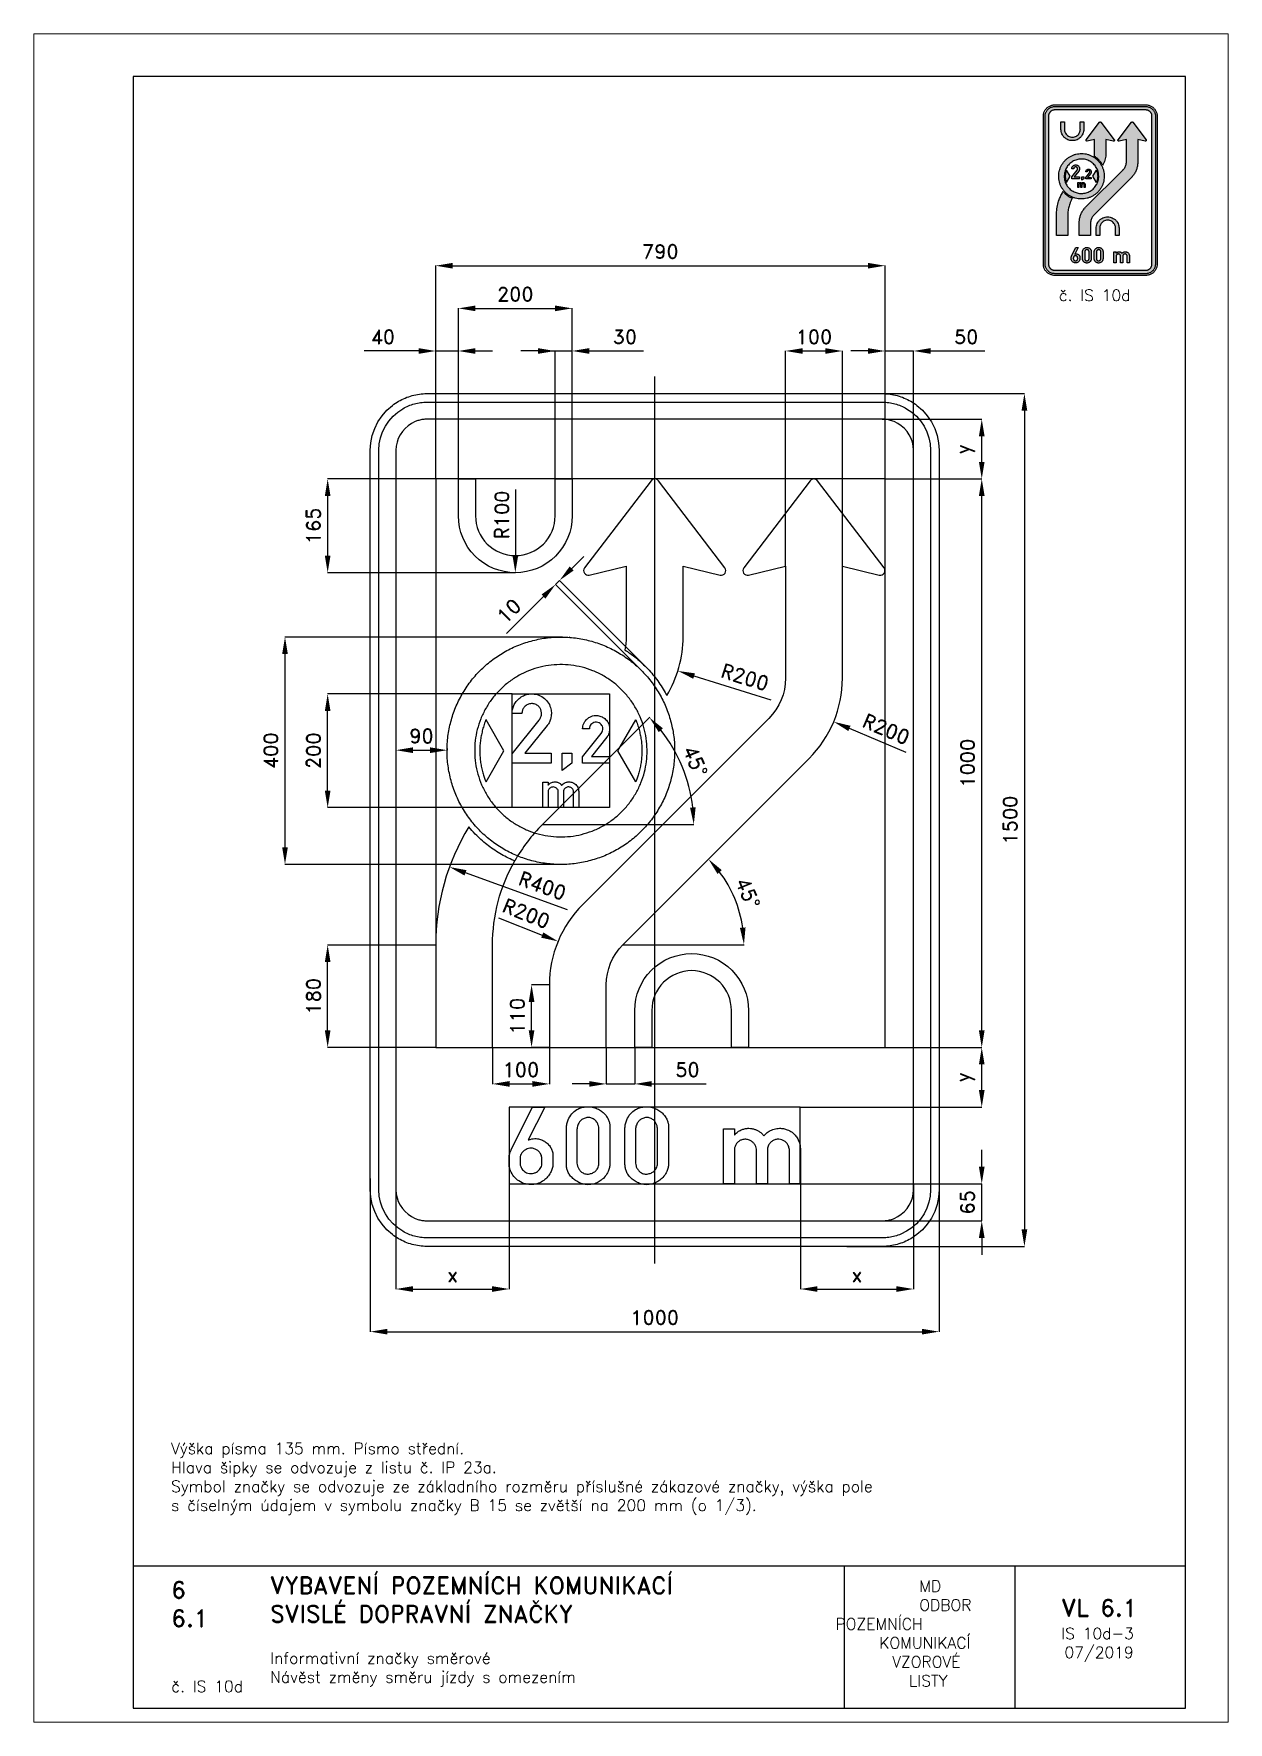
# Paper-space layout 'IS 10d-3' of a CAD drawing. Header units: millimetres. Extents: x 0 to 210, y 0 to 297.
# The model-space entities are those that its viewports show. They can reach past a viewport. Long polylines and large blocks are cut down to what shows.
import ezdxf

# ---------------------------------------------------------------- set-up
doc = ezdxf.new("R2010")
doc.units = ezdxf.units.MM
doc.header["$LTSCALE"] = 5
doc.linetypes.add('ČERCHOVANÁX2', pattern=[2, 1, -0.5, 0, -0.5])
doc.linetypes.add('ČÁRKOVANÁX2', pattern=[1.5, 1, -0.5])
for name, color, linetype in [('Kóty', 2, 'Continuous'), ('Rozpiska', 7, 'Continuous'), ('Značka', 7, 'Continuous')]:
    doc.layers.add(name, color=color, linetype=linetype)
doc.layers.add('Rámeček', color=6, linetype='Continuous', plot=False)
doc.styles.get("Standard").update_dxf_attribs({"font": 'romand.shx', "height": 25})
doc.dimstyles.get("Standard").update_dxf_attribs({"dimtxt": 25, "dimasz": 30, "dimexe": 0.18, "dimexo": 0.0625, "dimgap": 12.5, "dimtad": 1, "dimdec": 0, "dimzin": 0, "dimdsep": 46, "dimtxsty": 'Standard', "dimcen": 0.09, "dimadec": 0, "dimazin": 0, "dimtfac": 1, "dimtdec": 0, "dimtofl": 0, "dimtmove": 0, "dimatfit": 3, "dimfxl": 1, "dimtolj": 1, "dimtzin": 0, "dimarcsym": 0})

psp = doc.layouts.new('IS 10d-3')

# ---------------------------------------------------------------- texts
at = {"layer": 'Rozpiska', "color": 7, "attachment_point": 1}
for s, width, gutter_width, heights, insert, char_height in [('\\pi2.71429;č. IS 10d', 20, 125, [0], (177.5, 252), 2), ('Výška písma 135 mm. Písmo střední.\\PHlava šipky se odvozuje z listu č. IP 23a.{\\H1.83333x; }\\PSymbol značky se odvozuje ze základního rozměru příslušné zákazové značky, výška pole{\\H1.55556x; }\\Ps číselným údajem v symbolu značky B 15 se zvětší na 200 mm (o 1/3).{\\H1.83862x; }', 167.386, 100, [0], (24.15, 49.16), 2), ('6', 149.0422, 100, [0], (24.17, 24.77), 3), ('{\\C6;VYBAVENÍ POZEMNÍCH KOMUNIKACÍ\\P}SVISLÉ DOPRAVNÍ ZNAČKY{\\H1.34524x; }', 149.0422, 100, [0], (41.56, 25.56), 3), ('\\pi14.7414;{\\C6;MD\\P\\pi2.36044;}ODBOR POZEMNÍCH{\\H1.57143x; }\\P\\pi7.69378;KOMUNIKACÍ{\\H1.5x; }\\P\\pi9.97949;{\\C6;VZOROVÉ\\H1.47619x; \\H0.67742x;\\P\\pi12.93187;LISTY\\H1.26984x; }', 33.1018, 100, [0], (140.95, 24.95), 2), ('\\pi1.03113;{\\H1.5x;\\C6;VL 6.1\\P\\pi0.98347;\\H0.66667x;IS 10d-3\\H1.66666x; \\H0.6x;\\P\\pi1.5549;07/2019\\H1.80159x; }', 16.0623, 100, [0], (179.66, 21.61), 2), ('6.1', 149.0422, 100, [0], (24.17, 19.78), 3), ('{\\C6;Informativní značky směrové\\P}Návěst změny směru jízdy s omezením{\\H1.83333x; }', 149.0422, 100, [0], (41.56, 12.29), 2), ('{\\C6;č. IS 10d}', 18.3305, 100, [2.67], (24.18, 7.3), 2)]:
    psp.add_mtext_dynamic_manual_height_columns(s, width=width, gutter_width=gutter_width, heights=heights, dxfattribs=dict(at, insert=insert, char_height=char_height))

msp = doc.modelspace()

# ---------------------------------------------------------------- texts
at = {"layer": 'Kóty', "char_height": 25, "attachment_point": 5}
for s, insert, rotation in [('\\A1;R100', (-268.9, 536.6), 89.7821), ('\\A1;R200', (407, 159.9), 336.9967), ('\\A1;R200', (-225.7, -164.3), 338.2831)]:
    msp.add_mtext(s, dxfattribs=dict(at, insert=insert, rotation=rotation))

# ---------------------------------------------------------------- blocks, each defined once
blk = doc.blocks.new('*D0')
at = {"layer": 'Defpoints', "color": 0, "transparency": 16777216}
for p in [(-500, -630.3), (500, -630.3), (500, -900)]:
    blk.add_point(p, dxfattribs=at)
at = {"layer": 'Kóty', "color": 0, "lineweight": -2, "transparency": 16777216}
for p, q in [((-500, -630.3), (-500, -900.2)), ((500, -630.3), (500, -900.2)), ((-470, -900), (470, -900))]:
    blk.add_line(p, q, dxfattribs=at)
at = {"layer": 'Kóty', "color": 0, "transparency": 16777216}
for points in [[(-470, -895), (-470, -905), (-500, -900)], [(470, -895), (470, -905), (500, -900)]]:
    blk.add_solid(points, dxfattribs=at)
at = {"layer": 'Kóty', "color": 0, "transparency": 16777216, "insert": (0, -875), "char_height": 25, "attachment_point": 5}
blk.add_mtext('\\A1;1000', dxfattribs=at)
blk = doc.blocks.new('*D1')
at = {"layer": 'Defpoints', "color": 0, "transparency": 16777216}
for p in [(256.1, -640), (575, -640), (350.1, -705)]:
    blk.add_point(p, dxfattribs=at)
at = {"layer": 'Kóty', "color": 0, "lineweight": -2, "transparency": 16777216}
for p, q in [((575, -610), (575, -580)), ((256.2, -640), (575.2, -640)), ((350.2, -705), (575.2, -705)), ((575, -735), (575, -765))]:
    blk.add_line(p, q, dxfattribs=at)
at = {"layer": 'Kóty', "color": 0, "transparency": 16777216}
for points in [[(570, -610), (580, -610), (575, -640)], [(570, -735), (580, -735), (575, -705)]]:
    blk.add_solid(points, dxfattribs=at)
at = {"layer": 'Kóty', "color": 0, "transparency": 16777216, "insert": (550, -672.5), "char_height": 25, "attachment_point": 5, "rotation": 90}
blk.add_mtext('\\A1;65', dxfattribs=at)
blk = doc.blocks.new('*D2')
at = {"layer": 'Defpoints', "color": 0, "transparency": 16777216}
for p in [(368.1, 750), (337.4, -750), (650, -750)]:
    blk.add_point(p, dxfattribs=at)
at = {"layer": 'Kóty', "color": 0, "lineweight": -2, "transparency": 16777216}
for p, q in [((368.2, 750), (650.2, 750)), ((650, 720), (650, -720)), ((337.5, -750), (650.2, -750))]:
    blk.add_line(p, q, dxfattribs=at)
at = {"layer": 'Kóty', "color": 0, "transparency": 16777216}
for points in [[(645, 720), (655, 720), (650, 750)], [(645, -720), (655, -720), (650, -750)]]:
    blk.add_solid(points, dxfattribs=at)
at = {"layer": 'Kóty', "color": 0, "transparency": 16777216, "insert": (625, 0), "char_height": 25, "attachment_point": 5, "rotation": 90}
blk.add_mtext('\\A1;1500', dxfattribs=at)
blk = doc.blocks.new('*D4')
at = {"layer": 'Defpoints', "color": 0, "transparency": 16777216}
for p in [(-575, -220), (-385.1, -220), (-385.1, -400)]:
    blk.add_point(p, dxfattribs=at)
at = {"layer": 'Kóty', "color": 0, "lineweight": -2, "transparency": 16777216}
for p, q in [((-385.2, -220), (-575.2, -220)), ((-575, -370), (-575, -250)), ((-385.2, -400), (-575.2, -400))]:
    blk.add_line(p, q, dxfattribs=at)
at = {"layer": 'Kóty', "color": 0, "transparency": 16777216}
for points in [[(-580, -250), (-570, -250), (-575, -220)], [(-580, -370), (-570, -370), (-575, -400)]]:
    blk.add_solid(points, dxfattribs=at)
at = {"layer": 'Kóty', "color": 0, "transparency": 16777216, "insert": (-600, -310), "char_height": 25, "attachment_point": 5, "rotation": 90}
blk.add_mtext('\\A1;180', dxfattribs=at)
blk = doc.blocks.new('*D5')
at = {"layer": 'Defpoints', "color": 0, "transparency": 16777216}
for p in [(-216.5, -290), (-185.1, -290), (-185.1, -400)]:
    blk.add_point(p, dxfattribs=at)
at = {"layer": 'Kóty', "color": 0, "lineweight": -2, "transparency": 16777216}
for p, q in [((-185.2, -290), (-216.7, -290)), ((-216.5, -370), (-216.5, -320)), ((-185.2, -400), (-216.7, -400))]:
    blk.add_line(p, q, dxfattribs=at)
at = {"layer": 'Kóty', "color": 0, "transparency": 16777216}
for points in [[(-221.5, -320), (-211.5, -320), (-216.5, -290)], [(-221.5, -370), (-211.5, -370), (-216.5, -400)]]:
    blk.add_solid(points, dxfattribs=at)
at = {"layer": 'Kóty', "color": 0, "transparency": 16777216, "insert": (-241.5, -345), "char_height": 25, "attachment_point": 5, "rotation": 90}
blk.add_mtext('\\A1;110', dxfattribs=at)
blk = doc.blocks.new('*D6')
at = {"layer": 'Defpoints', "color": 0, "transparency": 16777216}
for p in [(-285.1, -400), (-185.2, -400), (-185.2, -464.2)]:
    blk.add_point(p, dxfattribs=at)
at = {"layer": 'Kóty', "color": 0, "lineweight": -2, "transparency": 16777216}
for p, q in [((-285.1, -400.1), (-285.1, -464.4)), ((-185.2, -400.1), (-185.2, -464.4)), ((-255.1, -464.2), (-215.2, -464.2))]:
    blk.add_line(p, q, dxfattribs=at)
at = {"layer": 'Kóty', "color": 0, "transparency": 16777216}
for points in [[(-255.1, -459.2), (-255.1, -469.2), (-285.1, -464.2)], [(-215.2, -459.2), (-215.2, -469.2), (-185.2, -464.2)]]:
    blk.add_solid(points, dxfattribs=at)
at = {"layer": 'Kóty', "color": 0, "transparency": 16777216, "insert": (-235.2, -439.2), "char_height": 25, "attachment_point": 5}
blk.add_mtext('\\A1;100', dxfattribs=at)
blk = doc.blocks.new('*D7')
at = {"layer": 'Defpoints', "color": 0, "transparency": 16777216}
for p in [(-85.1, -400), (-35.1, -400), (-35.1, -464.2)]:
    blk.add_point(p, dxfattribs=at)
at = {"layer": 'Kóty', "color": 0, "lineweight": -2, "transparency": 16777216}
for p, q in [((-85.1, -400.1), (-85.1, -464.4)), ((-35.1, -400.1), (-35.1, -464.4)), ((-115.1, -464.2), (-145.1, -464.2)), ((-5.1, -464.2), (90.3, -464.2))]:
    blk.add_line(p, q, dxfattribs=at)
at = {"layer": 'Kóty', "color": 0, "transparency": 16777216}
for points in [[(-115.1, -459.2), (-115.1, -469.2), (-85.1, -464.2)], [(-5.1, -459.2), (-5.1, -469.2), (-35.1, -464.2)]]:
    blk.add_solid(points, dxfattribs=at)
at = {"layer": 'Kóty', "color": 0, "transparency": 16777216, "insert": (57.6, -439.2), "char_height": 25, "attachment_point": 5}
blk.add_mtext('\\A1;50', dxfattribs=at)
blk = doc.blocks.new('*D8')
at = {"layer": 'Defpoints', "color": 0, "transparency": 16777216}
for p in [(-385.1, 825), (-385.1, 600), (-345.1, 600)]:
    blk.add_point(p, dxfattribs=at)
at = {"layer": 'Kóty', "color": 0, "lineweight": -2, "transparency": 16777216}
for p, q in [((-415.1, 825), (-510.6, 825)), ((-385.1, 600.1), (-385.1, 825.2)), ((-345.1, 600.1), (-345.1, 825.2)), ((-315.1, 825), (-285.1, 825))]:
    blk.add_line(p, q, dxfattribs=at)
at = {"layer": 'Kóty', "color": 0, "transparency": 16777216}
for points in [[(-415.1, 830), (-415.1, 820), (-385.1, 825)], [(-315.1, 830), (-315.1, 820), (-345.1, 825)]]:
    blk.add_solid(points, dxfattribs=at)
at = {"layer": 'Kóty', "color": 0, "transparency": 16777216, "insert": (-477.9, 850), "char_height": 25, "attachment_point": 5}
blk.add_mtext('\\A1;40', dxfattribs=at)
blk = doc.blocks.new('*D9')
at = {"layer": 'Defpoints', "color": 0, "transparency": 16777216}
for p in [(-145.1, 825), (-175.1, 600), (-145.1, 600)]:
    blk.add_point(p, dxfattribs=at)
at = {"layer": 'Kóty', "color": 0, "lineweight": -2, "transparency": 16777216}
for p, q in [((-205.1, 825), (-235.1, 825)), ((-175.1, 600.1), (-175.1, 825.2)), ((-145.1, 600.1), (-145.1, 825.2)), ((-115.1, 825), (-19.7, 825))]:
    blk.add_line(p, q, dxfattribs=at)
at = {"layer": 'Kóty', "color": 0, "transparency": 16777216}
for points in [[(-205.1, 830), (-205.1, 820), (-175.1, 825)], [(-115.1, 830), (-115.1, 820), (-145.1, 825)]]:
    blk.add_solid(points, dxfattribs=at)
at = {"layer": 'Kóty', "color": 0, "transparency": 16777216, "insert": (-52.4, 850), "char_height": 25, "attachment_point": 5}
blk.add_mtext('\\A1;30', dxfattribs=at)
blk = doc.blocks.new('*D10')
at = {"layer": 'Defpoints', "color": 0, "transparency": 16777216}
for p in [(-145.1, 900), (-345.1, 600), (-145.1, 600)]:
    blk.add_point(p, dxfattribs=at)
at = {"layer": 'Kóty', "color": 0, "lineweight": -2, "transparency": 16777216}
for p, q in [((-345.1, 600.1), (-345.1, 900.2)), ((-315.1, 900), (-175.1, 900)), ((-145.1, 600.1), (-145.1, 900.2))]:
    blk.add_line(p, q, dxfattribs=at)
at = {"layer": 'Kóty', "color": 0, "transparency": 16777216}
for points in [[(-315.1, 905), (-315.1, 895), (-345.1, 900)], [(-175.1, 905), (-175.1, 895), (-145.1, 900)]]:
    blk.add_solid(points, dxfattribs=at)
at = {"layer": 'Kóty', "color": 0, "transparency": 16777216, "insert": (-245.1, 925), "char_height": 25, "attachment_point": 5}
blk.add_mtext('\\A1;200', dxfattribs=at)
blk = doc.blocks.new('*D11')
at = {"layer": 'Defpoints', "color": 0, "transparency": 16777216}
for p in [(-385.1, 600), (-575, 435), (-245.1, 435)]:
    blk.add_point(p, dxfattribs=at)
at = {"layer": 'Kóty', "color": 0, "lineweight": -2, "transparency": 16777216}
for p, q in [((-385.2, 600), (-575.2, 600)), ((-575, 570), (-575, 465)), ((-245.2, 435), (-575.2, 435))]:
    blk.add_line(p, q, dxfattribs=at)
at = {"layer": 'Kóty', "color": 0, "transparency": 16777216}
for points in [[(-580, 570), (-570, 570), (-575, 600)], [(-580, 465), (-570, 465), (-575, 435)]]:
    blk.add_solid(points, dxfattribs=at)
at = {"layer": 'Kóty', "color": 0, "transparency": 16777216, "insert": (-600, 517.5), "char_height": 25, "attachment_point": 5, "rotation": 90}
blk.add_mtext('\\A1;165', dxfattribs=at)
blk = doc.blocks.new('*D12')
at = {"layer": 'Defpoints', "color": 0, "transparency": 16777216}
for p in [(330, 825), (230, 446.8), (330, 446.7)]:
    blk.add_point(p, dxfattribs=at)
at = {"layer": 'Kóty', "color": 0, "lineweight": -2, "transparency": 16777216}
for p, q in [((230, 446.9), (230, 825.2)), ((260, 825), (300, 825)), ((330, 446.8), (330, 825.2))]:
    blk.add_line(p, q, dxfattribs=at)
at = {"layer": 'Kóty', "color": 0, "transparency": 16777216}
for points in [[(260, 830), (260, 820), (230, 825)], [(300, 830), (300, 820), (330, 825)]]:
    blk.add_solid(points, dxfattribs=at)
at = {"layer": 'Kóty', "color": 0, "transparency": 16777216, "insert": (280, 850), "char_height": 25, "attachment_point": 5}
blk.add_mtext('\\A1;100', dxfattribs=at)
blk = doc.blocks.new('*D13')
at = {"layer": 'Defpoints', "color": 0, "transparency": 16777216}
for p in [(404.9, 975), (-385.1, 600.1), (404.9, 600)]:
    blk.add_point(p, dxfattribs=at)
at = {"layer": 'Kóty', "color": 0, "lineweight": -2, "transparency": 16777216}
for p, q in [((-385.1, 600.1), (-385.1, 975.2)), ((-355.1, 975), (374.9, 975)), ((404.9, 600.1), (404.9, 975.2))]:
    blk.add_line(p, q, dxfattribs=at)
at = {"layer": 'Kóty', "color": 0, "transparency": 16777216}
for points in [[(-355.1, 980), (-355.1, 970), (-385.1, 975)], [(374.9, 980), (374.9, 970), (404.9, 975)]]:
    blk.add_solid(points, dxfattribs=at)
at = {"layer": 'Kóty', "color": 0, "transparency": 16777216, "insert": (9.9, 1000), "char_height": 25, "attachment_point": 5}
blk.add_mtext('\\A1;790', dxfattribs=at)
blk = doc.blocks.new('*D14')
at = {"layer": 'Defpoints', "color": 0, "transparency": 16777216}
for p in [(455, 825), (404.9, 600.1), (455, 600)]:
    blk.add_point(p, dxfattribs=at)
at = {"layer": 'Kóty', "color": 0, "lineweight": -2, "transparency": 16777216}
for p, q in [((374.9, 825), (344.9, 825)), ((404.9, 600.1), (404.9, 825.2)), ((455, 600.1), (455, 825.2)), ((485, 825), (580.5, 825))]:
    blk.add_line(p, q, dxfattribs=at)
at = {"layer": 'Kóty', "color": 0, "transparency": 16777216}
for points in [[(374.9, 830), (374.9, 820), (404.9, 825)], [(485, 830), (485, 820), (455, 825)]]:
    blk.add_solid(points, dxfattribs=at)
at = {"layer": 'Kóty', "color": 0, "transparency": 16777216, "insert": (547.7, 850), "char_height": 25, "attachment_point": 5}
blk.add_mtext('\\A1;50', dxfattribs=at)
blk = doc.blocks.new('*D15')
at = {"layer": 'Defpoints', "color": 0, "transparency": 16777216}
for p in [(404.9, -400), (575, -400), (256, -505)]:
    blk.add_point(p, dxfattribs=at)
at = {"layer": 'Kóty', "color": 0, "lineweight": -2, "transparency": 16777216}
for p, q in [((404.9, -400), (575.2, -400)), ((575, -475), (575, -430)), ((256.1, -505), (575.2, -505))]:
    blk.add_line(p, q, dxfattribs=at)
at = {"layer": 'Kóty', "color": 0, "transparency": 16777216}
for points in [[(570, -430), (580, -430), (575, -400)], [(570, -475), (580, -475), (575, -505)]]:
    blk.add_solid(points, dxfattribs=at)
at = {"layer": 'Kóty', "color": 0, "transparency": 16777216, "insert": (545.8, -452.5), "char_height": 25, "attachment_point": 5, "rotation": 90}
blk.add_mtext('\\A1;y', dxfattribs=at)
blk = doc.blocks.new('*D16')
at = {"layer": 'Defpoints', "color": 0, "transparency": 16777216}
for p in [(400, 705), (575, 705), (404.9, 600)]:
    blk.add_point(p, dxfattribs=at)
at = {"layer": 'Kóty', "color": 0, "lineweight": -2, "transparency": 16777216}
for p, q in [((400.1, 705), (575.2, 705)), ((575, 630), (575, 675)), ((404.9, 600), (575.2, 600))]:
    blk.add_line(p, q, dxfattribs=at)
at = {"layer": 'Kóty', "color": 0, "transparency": 16777216}
for points in [[(570, 675), (580, 675), (575, 705)], [(570, 630), (580, 630), (575, 600)]]:
    blk.add_solid(points, dxfattribs=at)
at = {"layer": 'Kóty', "color": 0, "transparency": 16777216, "insert": (545.8, 652.5), "char_height": 25, "attachment_point": 5, "rotation": 90}
blk.add_mtext('\\A1;y', dxfattribs=at)
blk = doc.blocks.new('*D17')
at = {"layer": 'Defpoints', "color": 0, "transparency": 16777216}
for p in [(-575, 221.79811), (-250.6765, 221.79811), (-250.6765, 21.79811)]:
    blk.add_point(p, dxfattribs=at)
at = {"layer": 'Kóty', "color": 0, "lineweight": -2, "transparency": 16777216}
for p, q in [((-250.739, 221.79811), (-575.18, 221.79811)), ((-575, 51.79811), (-575, 191.79811)), ((-250.739, 21.79811), (-575.18, 21.79811))]:
    blk.add_line(p, q, dxfattribs=at)
at = {"layer": 'Kóty', "color": 0, "transparency": 16777216}
for points in [[(-580, 191.79811), (-570, 191.79811), (-575, 221.79811)], [(-580, 51.79811), (-570, 51.79811), (-575, 21.79811)]]:
    blk.add_solid(points, dxfattribs=at)
at = {"layer": 'Kóty', "color": 0, "transparency": 16777216, "insert": (-600, 121.79811), "char_height": 25, "attachment_point": 5, "rotation": 90}
blk.add_mtext('\\A1;200', dxfattribs=at)
blk = doc.blocks.new('*D18')
at = {"layer": 'Defpoints', "color": 0, "transparency": 16777216}
for p in [(-650, 321.8), (-162.4, 321.8), (-167.6, -78.2)]:
    blk.add_point(p, dxfattribs=at)
at = {"layer": 'Kóty', "color": 0, "lineweight": -2, "transparency": 16777216}
for p, q in [((-162.4, 321.8), (-650.2, 321.8)), ((-650, -48.2), (-650, 291.8)), ((-167.7, -78.2), (-650.2, -78.2))]:
    blk.add_line(p, q, dxfattribs=at)
at = {"layer": 'Kóty', "color": 0, "transparency": 16777216}
for points in [[(-655, 291.8), (-645, 291.8), (-650, 321.8)], [(-655, -48.2), (-645, -48.2), (-650, -78.2)]]:
    blk.add_solid(points, dxfattribs=at)
at = {"layer": 'Kóty', "color": 0, "transparency": 16777216, "insert": (-675, 121.8), "char_height": 25, "attachment_point": 5, "rotation": 90}
blk.add_mtext('\\A1;400', dxfattribs=at)
blk = doc.blocks.new('*D19')
at = {"layer": 'Defpoints', "color": 0, "transparency": 16777216}
for p in [(-360.8, -82.7), (15, -219.5)]:
    blk.add_point(p, dxfattribs=at)
at = {"layer": 'Kóty', "color": 0, "lineweight": -2, "transparency": 16777216}
blk.add_line((-153.4, -158.2), (-332.6, -92.9), dxfattribs=at)
at = {"layer": 'Kóty', "color": 0, "transparency": 16777216}
blk.add_solid([(-330.9, -88.2), (-334.4, -97.6), (-360.8, -82.7)], dxfattribs=at)
at = {"layer": 'Kóty', "color": 0, "transparency": 16777216, "insert": (-197.4, -115.5), "char_height": 25, "attachment_point": 5, "rotation": 339.9959}
blk.add_mtext('\\A1;R400', dxfattribs=at)
blk = doc.blocks.new('*D20')
at = {"layer": 'Defpoints', "color": 0, "transparency": 16777216}
for p in [(-455, -650), (-256.029, -639.986), (-256.029, -825)]:
    blk.add_point(p, dxfattribs=at)
at = {"layer": 'Kóty', "color": 0, "lineweight": -2, "transparency": 16777216}
for p, q in [((-455, -650.0625), (-455, -825.18)), ((-256.029, -640.0485), (-256.029, -825.18)), ((-425, -825), (-286.029, -825))]:
    blk.add_line(p, q, dxfattribs=at)
at = {"layer": 'Kóty', "color": 0, "transparency": 16777216}
for points in [[(-425, -820), (-425, -830), (-455, -825)], [(-286.029, -820), (-286.029, -830), (-256.029, -825)]]:
    blk.add_solid(points, dxfattribs=at)
at = {"layer": 'Kóty', "color": 0, "transparency": 16777216, "insert": (-355.5145, -800), "char_height": 25, "attachment_point": 5}
blk.add_mtext('\\A1;x', dxfattribs=at)
blk = doc.blocks.new('*D21')
at = {"layer": 'Defpoints', "color": 0, "transparency": 16777216}
for p in [(256.1615, -640.0485), (455, -640.0485), (455, -825)]:
    blk.add_point(p, dxfattribs=at)
at = {"layer": 'Kóty', "color": 0, "lineweight": -2, "transparency": 16777216}
for p, q in [((256.1615, -640.111), (256.1615, -825.18)), ((455, -640.111), (455, -825.18)), ((286.1615, -825), (425, -825))]:
    blk.add_line(p, q, dxfattribs=at)
at = {"layer": 'Kóty', "color": 0, "transparency": 16777216}
for points in [[(286.1615, -820), (286.1615, -830), (256.1615, -825)], [(425, -820), (425, -830), (455, -825)]]:
    blk.add_solid(points, dxfattribs=at)
at = {"layer": 'Kóty', "color": 0, "transparency": 16777216, "insert": (355.58075, -800), "char_height": 25, "attachment_point": 5}
blk.add_mtext('\\A1;x', dxfattribs=at)
blk = doc.blocks.new('*D22')
at = {"layer": 'Defpoints', "color": 0, "transparency": 16777216}
for p in [(271.4, 108), (149.6, -164.2), (-55.9, -219.3), (-55.9, -219.3), (118, -219.3)]:
    blk.add_point(p, dxfattribs=at)
at = {"layer": 'Kóty', "color": 0, "lineweight": -2, "transparency": 16777216}
blk.add_line((118, -219.3), (157, -219.3), dxfattribs=at)
blk.add_arc((-55.9, -219.3), 212.7, 8.0871, 36.9129, dxfattribs=at)
at = {"layer": 'Kóty', "color": 0, "transparency": 16777216}
for points in [[(110.4, -94.8), (118, -88.2), (94.6, -68.9)], [(159.7, -189), (149.8, -189.7), (156.9, -219.3)]]:
    blk.add_solid(points, dxfattribs=at)
at = {"layer": 'Kóty', "color": 0, "transparency": 16777216, "insert": (163.8, -128.3), "char_height": 25, "attachment_point": 5, "rotation": 292.5}
blk.add_mtext('\\A1;45°', dxfattribs=at)
blk = doc.blocks.new('*D23')
at = {"layer": 'Defpoints', "color": 0, "transparency": 16777216}
for p in [(404.9, 600), (575, 600), (404.9, -400)]:
    blk.add_point(p, dxfattribs=at)
at = {"layer": 'Kóty', "color": 0, "lineweight": -2, "transparency": 16777216}
for p, q in [((405, 600), (575.2, 600)), ((575, -370), (575, 570)), ((405, -400), (575.2, -400))]:
    blk.add_line(p, q, dxfattribs=at)
at = {"layer": 'Kóty', "color": 0, "transparency": 16777216}
for points in [[(570, 570), (580, 570), (575, 600)], [(570, -370), (580, -370), (575, -400)]]:
    blk.add_solid(points, dxfattribs=at)
at = {"layer": 'Kóty', "color": 0, "transparency": 16777216, "insert": (550, 100), "char_height": 25, "attachment_point": 5, "rotation": 90}
blk.add_mtext('\\A1;1000', dxfattribs=at)
blk = doc.blocks.new('*D24')
at = {"layer": 'Defpoints', "color": 0, "transparency": 16777216}
for p in [(-150.1, 322.2), (40.7, 262.2)]:
    blk.add_point(p, dxfattribs=at)
at = {"layer": 'Kóty', "color": 0, "lineweight": -2, "transparency": 16777216}
for p, q in [((-150.2, 322.2), (-150, 322.2)), ((-150.1, 322.1), (-150.1, 322.3)), ((204.7, 210.7), (69.3, 253.2))]:
    blk.add_line(p, q, dxfattribs=at)
at = {"layer": 'Kóty', "color": 0, "transparency": 16777216}
blk.add_solid([(70.8, 258), (67.8, 248.5), (40.7, 262.2)], dxfattribs=at)
at = {"layer": 'Kóty', "color": 0, "transparency": 16777216, "insert": (158.8, 251.3), "char_height": 25, "attachment_point": 5, "rotation": 342.5547}
blk.add_mtext('\\A1;R200', dxfattribs=at)
blk = doc.blocks.new('*D27')
at = {"layer": 'Defpoints', "color": 0, "transparency": 16777216}
for p in [(-174.3, 414.3), (-17.1, 270.9), (-24.2, 263.9)]:
    blk.add_point(p, dxfattribs=at)
at = {"layer": 'Kóty', "color": 0, "lineweight": -2, "transparency": 16777216}
for p, q in [((-145.9, 442.6), (-124.7, 463.7)), ((-17.2, 271), (-167.3, 421.5)), ((-195.5, 393.1), (-260.6, 328.2)), ((-24.2, 263.9), (-174.4, 414.4))]:
    blk.add_line(p, q, dxfattribs=at)
at = {"layer": 'Kóty', "color": 0, "transparency": 16777216}
for points in [[(-149.5, 446.1), (-142.4, 439), (-167.2, 421.4)], [(-199, 396.7), (-192, 389.6), (-174.3, 414.3)]]:
    blk.add_solid(points, dxfattribs=at)
at = {"layer": 'Kóty', "color": 0, "transparency": 16777216, "insert": (-256.3, 367.8), "char_height": 25, "attachment_point": 5, "rotation": 44.928}
blk.add_mtext('\\A1;10', dxfattribs=at)
blk = doc.blocks.new('*D28')
at = {"layer": 'Defpoints', "color": 0, "transparency": 16777216}
for p in [(-455, 127.2), (-365, 125.9), (-365, 122.8)]:
    blk.add_point(p, dxfattribs=at)
at = {"layer": 'Kóty', "color": 0, "lineweight": -2, "transparency": 16777216}
for p, q in [((-455, 127.1), (-455, 122.6)), ((-425, 122.8), (-395, 122.8)), ((-365, 125.8), (-365, 122.6))]:
    blk.add_line(p, q, dxfattribs=at)
at = {"layer": 'Kóty', "color": 0, "transparency": 16777216}
for points in [[(-425, 127.8), (-425, 117.8), (-455, 122.8)], [(-395, 127.8), (-395, 117.8), (-365, 122.8)]]:
    blk.add_solid(points, dxfattribs=at)
at = {"layer": 'Kóty', "color": 0, "transparency": 16777216, "insert": (-410, 147.8), "char_height": 25, "attachment_point": 5}
blk.add_mtext('\\A1;90', dxfattribs=at)
blk = doc.blocks.new('*D29')
at = {"layer": 'Defpoints', "color": 0, "transparency": 16777216}
for p in [(-8.7, 180.8), (59.7, 61), (-197.3, -7.9), (-197.3, -7.9), (-52.6, -7.9)]:
    blk.add_point(p, dxfattribs=at)
at = {"layer": 'Kóty', "color": 0, "lineweight": -2, "transparency": 16777216}
blk.add_line((-52.5, -7.9), (68.9, -7.9), dxfattribs=at)
blk.add_arc((-197.3, -7.9), 266, 6.4649, 38.5351, dxfattribs=at)
at = {"layer": 'Kóty', "color": 0, "transparency": 16777216}
for points in [[(7.1, 154.5), (14.5, 161.2), (-9.2, 180.2)], [(72, 22.4), (62.1, 21.8), (68.7, -7.9)]]:
    blk.add_solid(points, dxfattribs=at)
at = {"layer": 'Kóty', "color": 0, "transparency": 16777216, "insert": (71.6, 103.5), "char_height": 25, "attachment_point": 5, "rotation": 292.5}
blk.add_mtext('\\A1;45°', dxfattribs=at)

# ---------------------------------------------------------------- dimensions: what is measured, and where the dimension line sits
at = {"layer": 'Kóty'}
for base, p1, p2, picture, middle in [((404.9, 975), (-385.1, 600.1), (404.9, 600), '*D13', (9.9, 1000)), ((-145.1, 900), (-345.1, 600), (-145.1, 600), '*D10', (-245.1, 925)), ((-385.1, 825), (-345.1, 600), (-385.1, 600), '*D8', (-477.9, 850)), ((-145.1, 825), (-175.1, 600), (-145.1, 600), '*D9', (-52.4, 850)), ((330, 825), (230, 446.8), (330, 446.7), '*D12', (280, 850)), ((455, 825), (404.9, 600.1), (455, 600), '*D14', (547.7, 850)), ((-365, 122.8), (-455, 127.2), (-365, 125.9), '*D28', (-410, 147.8)), ((-185.2, -464.2), (-285.1, -400), (-185.2, -400), '*D6', (-235.2, -439.2)), ((-35.1, -464.2), (-85.1, -400), (-35.1, -400), '*D7', (57.6, -439.2)), ((500, -900), (-500, -630.3), (500, -630.3), '*D0', (0, -875))]:
    dim = msp.add_linear_dim(base=base, p1=p1, p2=p2, dimstyle='Standard', dxfattribs=at)
    dim.commit()
    dim.dimension.update_dxf_attribs({"geometry": picture, "text_midpoint": middle})
for base, p1, p2, picture, middle in [((650, -750), (368.1, 750), (337.4, -750), '*D2', (625, 0)), ((-575, 435), (-385.1, 600), (-245.1, 435), '*D11', (-600, 517.5)), ((575, 600), (404.9, -400), (404.9, 600), '*D23', (550, 100)), ((-650, 321.8), (-167.6, -78.2), (-162.4, 321.8), '*D18', (-675, 121.8)), ((-575, 221.8), (-250.7, 21.8), (-250.7, 221.8), '*D17', (-600, 121.8)), ((-575, -220), (-385.1, -400), (-385.1, -220), '*D4', (-600, -310)), ((-216.5, -290), (-185.1, -400), (-185.1, -290), '*D5', (-241.5, -345)), ((575, -640), (350.1, -705), (256.1, -640), '*D1', (550, -672.5))]:
    dim = msp.add_linear_dim(base=base, p1=p1, p2=p2, angle=90, dimstyle='Standard', dxfattribs=at)
    dim.commit()
    dim.dimension.update_dxf_attribs({"geometry": picture, "text_midpoint": middle})
for base, p1, p2, picture, middle in [((575, 705), (404.9, 600), (400, 705), '*D16', (545.8, 652.5)), ((575, -400), (256, -505), (404.9, -400), '*D15', (545.8, -452.5))]:
    dim = msp.add_linear_dim(base=base, p1=p1, p2=p2, angle=90, text='y', dimstyle='Standard', dxfattribs=at)
    dim.commit()
    dim.dimension.update_dxf_attribs({"geometry": picture, "text_midpoint": middle})
dim = msp.add_aligned_dim(p1=(-17.1, 270.9), p2=(-24.2, 263.9), distance=-212.5, dimstyle='Standard', dxfattribs=at)
dim.commit()
dim.dimension.update_dxf_attribs({"geometry": '*D27', "text_midpoint": (-256.3, 367.8)})
dim = msp.add_radius_dim(center=(-150.1, 322.2), mpoint=(40.7, 262.2), dimstyle='Standard', dxfattribs=at)
dim.commit()
dim.dimension.update_dxf_attribs({"geometry": '*D24', "text_midpoint": (158.8, 251.3)})
for base, line1, line2, picture, middle in [((59.7, 61), ((-197.3, -7.9), (-8.7, 180.8)), ((-197.3, -7.9), (-52.6, -7.9)), '*D29', (71.6, 103.5)), ((149.6, -164.2), ((-55.9, -219.3), (271.4, 108)), ((-55.9, -219.3), (118, -219.3)), '*D22', (163.8, -128.3))]:
    dim = msp.add_angular_dim_2l(base=base, line1=line1, line2=line2, dimstyle='Standard', dxfattribs=at)
    dim.commit()
    dim.dimension.update_dxf_attribs({"geometry": picture, "text_midpoint": middle})
dim = msp.add_radius_dim(center=(15, -219.5), mpoint=(-360.8, -82.7), dimstyle='Standard', dxfattribs=at)
dim.commit()
dim.dimension.update_dxf_attribs({"geometry": '*D19', "text_midpoint": (-205.9, -139), "dimtype": 164})
for base, p1, p2, picture, middle in [((-256, -825), (-455, -650), (-256, -640), '*D20', (-355.5, -800)), ((455, -825), (256.2, -640), (455, -640), '*D21', (355.6, -800))]:
    dim = msp.add_linear_dim(base=base, p1=p1, p2=p2, text='x', dimstyle='Standard', dxfattribs=at)
    dim.commit()
    dim.dimension.update_dxf_attribs({"geometry": picture, "text_midpoint": middle})

# ---------------------------------------------------------------- linework, layer by layer
at = {"layer": 'Kóty'}
for p, q in [((-244.6, 581.2), (-245, 465.1)), ((130.6, 250.9), (130.6, 251.1)), ((130.6, 251), (130.7, 251)), ((442.1, 118.8), (342.4, 161.1)), ((-274.4, -171.9), (-197.8, -202.4)), ((15.8, -287.5), (16, -287.5)), ((15.9, -287.6), (15.9, -287.4))]:
    msp.add_line(p, q, dxfattribs=at)
at = {"layer": 'Kóty', "ltscale": 2.5}
msp.add_line((-197.3, -7.9), (-8.7, 180.8), dxfattribs=at)
at = {"layer": 'Kóty'}
for points in [[(-385.1, 825), (-345.1, 825)], [(-185.2, 825), (-145.1, 825)], [(404.9, 825), (455, 825)], [(-174.3, 414.3), (-167.2, 421.4)], [(-197.3, -7.9), (-52.6, -7.9)], [(-55.9, -219.3), (118, -219.3)], [(-85.1, -464.2), (-35.1, -464.2)], [(575, -705), (575, -640)]]:
    msp.add_lwpolyline(points, dxfattribs=at)
at = {"layer": 'Kóty', "linetype": 'ČÁRKOVANÁX2', "ltscale": 4}
msp.add_lwpolyline([(-246.1, -72, -0.06748), (-197.3, -7.9), (-9.2, 180.2)], format="xyb", dxfattribs=at)
at = {"layer": 'Kóty'}
msp.add_arc((-244.8, 535.1), 100, 269.6789, 269.9642, dxfattribs=at)
for points in [[(-250, 465.1), (-240, 465.1), (-245.1, 435.1)], [(344.3, 165.7), (340.4, 156.5), (314.7, 172.8)], [(-195.9, -197.7), (-199.6, -207), (-169.9, -213.5)]]:
    msp.add_solid(points, dxfattribs=at)
at = {"layer": 'Značka', "color": 6, "linetype": 'ČERCHOVANÁX2', "ltscale": 5}
msp.add_lwpolyline([(0, -780), (0, 780)], dxfattribs=at)
msp.add_lwpolyline([(0, -780), (0, 780)], dxfattribs=at)
at = {"layer": 'Značka', "color": 5}
for points in [[(-400, -750), (-400.4, -750), (-400.8, -750, -0.032179), (-413.7, -749.1, -0.035424), (-426.4, -746.5, -0.036246), (-438.7, -742.3, -0.034396), (-450.2, -736.5, -0.033694), (-461, -729.3), (-470.7, -720.7), (-479.3, -711), (-486.5, -700.2), (-492.3, -688.7), (-496.5, -676.4), (-499.1, -663.7), (-500, -650.8), (-500, -650.4), (-500, -650), (-500, 650), (-500, 650.4), (-500, 650.8), (-499.1, 663.7), (-496.5, 676.4), (-492.3, 688.7), (-486.5, 700.2), (-479.3, 711), (-470.7, 720.7), (-461, 729.3, -0.034244), (-450.2, 736.5, -0.034051), (-438.6, 742.3, -0.03338), (-426.4, 746.5, -0.034137), (-413.7, 749.1, -0.036748), (-400.8, 750), (-400.4, 750), (-400, 750), (400, 750), (400.4, 750), (400.8, 750, -0.032178), (413.7, 749.1, -0.035432), (426.4, 746.5, -0.036261), (438.7, 742.3, -0.034399), (450.2, 736.5, -0.033703), (461, 729.3), (470.7, 720.7), (479.3, 711), (486.5, 700.2), (492.3, 688.7), (496.5, 676.4), (499.1, 663.7), (500, 650.8), (500, 650.4), (500, 650), (500, -650), (500, -650.4), (500, -650.8), (499.1, -663.7), (496.5, -676.4), (492.3, -688.7), (486.5, -700.2), (479.3, -711), (470.7, -720.7), (461, -729.3), (450.2, -736.5, -0.034044), (438.6, -742.3, -0.033376), (426.4, -746.5, -0.034135), (413.7, -749.1, -0.036747), (400.8, -750), (400.4, -750), (400, -750), (-400, -750)], [(-400, -735), (-400.3, -735), (-400.7, -735, -0.032173), (-411.6, -734.2, -0.035444), (-422.4, -732, -0.036258), (-432.9, -728.5, -0.034455), (-442.7, -723.5), (-451.9, -717.4), (-460.1, -710.1), (-467.4, -701.9), (-473.5, -692.7), (-478.4, -682.9), (-482, -672.4), (-484.3, -661.6), (-485, -650.7), (-485, -650.3), (-485, -650), (-485, 650), (-485, 650.3), (-485, 650.7), (-484.2, 661.6), (-482, 672.4), (-478.5, 682.9), (-473.5, 692.7), (-467.4, 701.8), (-460.1, 710.1), (-451.9, 717.4), (-442.7, 723.5, -0.034057), (-432.9, 728.4, -0.033387), (-422.4, 732, -0.034122), (-411.6, 734.3, -0.036748), (-400.7, 735), (-400.3, 735), (-400, 735), (400, 735), (400.3, 735), (400.7, 735, -0.032167), (411.6, 734.2, -0.03544), (422.4, 732, -0.036252), (432.9, 728.5, -0.034463), (442.7, 723.5), (451.9, 717.4), (460.1, 710.1), (467.4, 701.9), (473.5, 692.7), (478.4, 682.8), (482, 672.4), (484.3, 661.6), (485, 650.7), (485, 650.3), (485, 650), (485, -650), (485, -650.3), (485, -650.7), (484.2, -661.6), (482, -672.4), (478.5, -682.9), (473.5, -692.7), (467.4, -701.9), (460.1, -710.1), (451.9, -717.4), (442.7, -723.5), (432.9, -728.4, -0.033391), (422.4, -732, -0.034128), (411.6, -734.3, -0.036747), (400.7, -735), (400.3, -735), (400, -735), (-400, -735)], [(-400, -705), (400, -705), (400.2, -705), (400.4, -705, 0.032183), (407.5, -704.5, 0.035436), (414.5, -703.1, 0.036251), (421.3, -700.8), (427.6, -697.6), (433.5, -693.6), (438.9, -688.9), (443.6, -683.6), (447.6, -677.6), (450.8, -671.3), (453, -664.5), (454.5, -657.5), (455, -650.4), (455, -650.2), (455, -650), (455, 650), (455, 650.2), (455, 650.4), (454.5, 657.5), (453, 664.5), (450.8, 671.3), (447.6, 677.6), (443.6, 683.5), (438.9, 688.9), (433.5, 693.6), (427.6, 697.6), (421.3, 700.8), (414.5, 703, 0.034117), (407.5, 704.5, 0.036755), (400.4, 705), (400.2, 705), (400, 705), (-400, 705), (-400.2, 705), (-400.4, 705, 0.032174), (-407.5, 704.5, 0.035422), (-414.5, 703, 0.03625), (-421.3, 700.8), (-427.6, 697.6), (-433.5, 693.6), (-438.9, 688.9), (-443.6, 683.5), (-447.6, 677.6), (-450.8, 671.3), (-453, 664.5), (-454.5, 657.5), (-455, 650.4), (-455, 650.2), (-455, 650), (-455, -650), (-455, -650.2), (-455, -650.4), (-454.5, -657.5), (-453, -664.5), (-450.8, -671.3), (-447.6, -677.6), (-443.6, -683.6), (-438.9, -688.9), (-433.5, -693.6), (-427.6, -697.6), (-421.3, -700.7), (-414.5, -703.1, 0.034136), (-407.5, -704.5, 0.036757), (-400.4, -705), (-400.2, -705), (-400, -705)], [(49.9, 322.1), (50, 446.7), (115, 430.7, 0.707858), (123.3, 443.3), (6.4, 596.9, 0.495587), (-6.4, 596.9), (-123.3, 443.3, 0.707858), (-115, 430.7), (-50, 446.7), (-50.1, 322.1, -0.057596), (-52.7, 299.3, -0.027181), (-34.9, 286.8, -0.034323), (-14.6, 268.3, -0.034331), (3.3, 247.5, -0.034404), (18.2, 224.4, -0.007777), (21.2, 218.9, 0.136281), (49.9, 322.1)], [(-250.7, 100.1), (-250.7, 116.3), (-203.4, 175.7, 0.004071), (-202.8, 176.6, 0.012139), (-202.1, 177.5, 0.08299), (-199.5, 182.9, 0.094408), (-199, 188.8, 0.092134), (-200.2, 194.1, 0.08404), (-203.3, 198.8, 0.098137), (-208.6, 203, 0.106051), (-215.1, 204.7, 0.106168), (-221.7, 203.9, 0.099954), (-227.5, 200.4, 0.083722), (-231.1, 196.3, 0.091648), (-233, 191.2, 0.026146), (-233.3, 189.4, 0.008682), (-233.5, 187.5), (-250.7, 187.5, -0.003377), (-250.6, 189.1, -0.010131), (-250.6, 190.7, -0.059422), (-249.1, 198, -0.058235), (-246, 204.7, -0.072151), (-240.3, 212.2, -0.072222), (-232.7, 217.6, -0.061479), (-225.4, 220.6, -0.059941), (-217.6, 221.8, -0.083063), (-206.4, 220.5, -0.087047), (-196.3, 215.6, -0.087765), (-188.2, 207.8, -0.087799), (-183.2, 197.7, -0.068484), (-181.7, 189.1, -0.062422), (-182.4, 180.4, -0.05069), (-184.3, 173.9, -0.061844), (-187.6, 168.1, -0.008353), (-188.2, 167.2, -0.002783), (-188.9, 166.3), (-228.1, 117.4), (-181.8, 117.4), (-181.8, 100.1), (-250.7, 100.1)], [(-126.7, 100.1), (-126.7, 111.2), (-94.2, 152.1, 0.004071), (-93.8, 152.7, 0.012139), (-93.3, 153.3, 0.08299), (-91.6, 157, 0.094408), (-91.2, 161.1, 0.092134), (-92, 164.8, 0.08404), (-94.1, 168, 0.098137), (-97.8, 170.8, 0.106051), (-102.2, 172, 0.106168), (-106.8, 171.4, 0.099954), (-110.8, 169.1, 0.083722), (-113.3, 166.2, 0.091648), (-114.6, 162.8, 0.026146), (-114.8, 161.5, 0.008682), (-114.9, 160.2), (-126.7, 160.2, -0.003377), (-126.7, 161.3, -0.010131), (-126.6, 162.4, -0.059422), (-125.6, 167.4, -0.058235), (-123.5, 172, -0.072151), (-119.6, 177.2, -0.072222), (-114.3, 180.9, -0.061479), (-109.3, 183, -0.059941), (-104, 183.8, -0.083063), (-96.3, 182.9, -0.087047), (-89.3, 179.5, -0.087765), (-83.7, 174.1, -0.087799), (-80.3, 167.2, -0.068484), (-79.3, 161.3, -0.062422), (-79.8, 155.3, -0.05069), (-81.1, 150.9, -0.061844), (-83.3, 146.8, -0.008353), (-83.8, 146.2, -0.002783), (-84.2, 145.6), (-111.2, 112), (-79.3, 112), (-79.3, 100.1), (-126.7, 100.1)], [(-296.6, 67.3), (-265, 121.8), (-296.6, 176.3), (-296.7, 176.3), (-296.7, 176.2), (-296.9, 175.8), (-297, 175.5), (-297.2, 175), (-297.4, 174.6, 0.008441), (-299, 170.2, 0.010131), (-300.5, 165.8, 0.009595), (-301.9, 161.4, 0.006815), (-303.1, 156.9, 0.006632), (-304.1, 152.3, 0.009046), (-305.1, 147.8, 0.009795), (-305.9, 143.2, 0.008885), (-306.5, 138.5, 0.008869), (-307, 133.9, 0.009745), (-307.3, 129.3, 0.009043), (-307.4, 124.6, 0.006757), (-307.4, 119.9, 0.006755), (-307.3, 115.3, 0.009039), (-307, 110.6, 0.009746), (-306.6, 106, 0.008884), (-306, 101.4, 0.00889), (-305.3, 96.7, 0.009763), (-304.4, 92.2, 0.009034), (-303.3, 87.6, 0.006697), (-302.1, 83.1, 0.005982), (-300.9, 79.1, 0.007979), (-299.6, 75.1, 0.007189), (-298.5, 71.9, 0.007211), (-297.3, 68.8), (-297, 68), (-296.6, 67.3)], [(-33.4, 67.3), (-65, 121.8), (-33.4, 176.3), (-33.3, 176.3), (-33.3, 176.2), (-33.1, 175.8), (-33, 175.5), (-32.8, 175), (-32.6, 174.6, -0.008441), (-31, 170.2, -0.010131), (-29.5, 165.8, -0.009595), (-28.1, 161.4, -0.006815), (-26.9, 156.9, -0.006632), (-25.9, 152.3, -0.009046), (-24.9, 147.8, -0.009795), (-24.1, 143.2, -0.008885), (-23.5, 138.5, -0.008869), (-23, 133.9, -0.009745), (-22.7, 129.3, -0.009043), (-22.6, 124.6, -0.006757), (-22.6, 119.9, -0.006755), (-22.7, 115.3, -0.009039), (-23, 110.6, -0.009746), (-23.4, 106, -0.008884), (-24, 101.4, -0.00889), (-24.7, 96.7, -0.009763), (-25.6, 92.2, -0.009034), (-26.7, 87.6, -0.006697), (-27.9, 83.1, -0.005982), (-29.1, 79.1, -0.007979), (-30.4, 75.1, -0.007189), (-31.5, 71.9, -0.007211), (-32.7, 68.8), (-33, 68), (-33.4, 67.3)], [(-196.4, 21.8), (-196.4, 66.5), (-187.4, 66.5), (-187.4, 61.5, -0.003192), (-186.9, 62.1, -0.009567), (-186.4, 62.6, -0.0538), (-184, 64.6, -0.054629), (-181.1, 66, -0.049773), (-178.4, 66.8, -0.049909), (-175.6, 67.1, -0.044596), (-173.1, 66.9, -0.045347), (-170.7, 66.3, -0.041532), (-168.5, 65.3, -0.034771), (-166.5, 64, -0.023454), (-165.3, 63.1, -0.033511), (-164.3, 62.1, -0.015001), (-163.9, 61.5, -0.004979), (-163.4, 60.9, -0.003807), (-162.9, 61.5, -0.011411), (-162.3, 62.2, -0.072056), (-159, 64.8, -0.066461), (-155, 66.4, -0.035519), (-152.8, 66.9, -0.035837), (-150.6, 67.1, -0.050519), (-147.4, 66.8, -0.049652), (-144.3, 65.9, -0.068284), (-140.4, 63.8, -0.073295), (-137.3, 60.7, -0.056851), (-135.4, 57.8, -0.048832), (-134.2, 54.5, -0.019163), (-133.9, 53.3, -0.025008), (-133.7, 52.1, -0.009364), (-133.7, 51.5), (-133.6, 51), (-133.6, 21.8), (-142.6, 21.8), (-142.6, 49.2), (-142.6, 49.5, 0.007572), (-142.6, 49.9, 0.050214), (-142.9, 51.5, 0.050892), (-143.5, 53.1, 0.067722), (-144.8, 55, 0.066947), (-146.5, 56.5, 0.073523), (-148.7, 57.7, 0.074318), (-151.2, 58.1, 0.080744), (-153.9, 57.9, 0.08067), (-156.4, 56.7, 0.070504), (-158.2, 55.3, 0.07539), (-159.5, 53.3, 0.050747), (-160.1, 51.7, 0.032977), (-160.5, 50), (-160.5, 49.8), (-160.5, 49.5), (-160.5, 21.8), (-169.5, 21.8), (-169.5, 49.4), (-169.5, 49.7, 0.009724), (-169.5, 50.1, 0.073755), (-170, 52.3, 0.069017), (-171.2, 54.4, 0.074723), (-172.9, 56.2, 0.073776), (-175.1, 57.4, 0.089058), (-178.2, 58.1, 0.093654), (-181.3, 57.7, 0.073311), (-183.4, 56.7, 0.071137), (-185.2, 55.2, 0.077006), (-186.6, 52.9, 0.077985), (-187.3, 50.4, 0.008047), (-187.4, 50), (-187.4, 49.7), (-187.4, 21.8), (-196.4, 21.8)], [(-155.3, -544.1), (-155.3, -542.9), (-155.3, -541.7, -0.049022), (-154.4, -534.3, -0.049993), (-152.1, -527.2, -0.079538), (-145.8, -517, -0.089085), (-136.7, -509.4, -0.059795), (-129.8, -506.2, -0.052017), (-122.2, -504.6, -0.062017), (-112.4, -504.6, -0.064499), (-102.9, -507, -0.055438), (-95.5, -510.7, -0.055482), (-89.2, -515.9, -0.051107), (-84.5, -521.5, -0.054896), (-81.1, -528, -0.045236), (-79.4, -533.5, -0.045981), (-78.7, -539.3, -0.0123), (-78.7, -541.3), (-78.7, -543.3), (-78.7, -602.1), (-78.7, -603.3), (-78.7, -604.5, -0.051778), (-79.6, -611.5, -0.049695), (-81.9, -618.2, -0.066797), (-87, -626.7, -0.065904), (-94, -633.5, -0.0611), (-101.6, -638.2, -0.064143), (-110.1, -640.8, -0.069661), (-119.9, -641.3, -0.06745), (-129.5, -639.2, -0.056809), (-137.2, -635.5, -0.049586), (-144, -630.3, -0.048054), (-149.1, -624.8, -0.065884), (-152.9, -618.2, -0.05477), (-154.6, -612.3, -0.04236), (-155.3, -606.2), (-155.3, -604.1), (-155.3, -602.1), (-155.3, -544.1)], [(-52.3, -544.1), (-52.3, -542.9), (-52.3, -541.7, -0.049022), (-51.4, -534.3, -0.049993), (-49, -527.2, -0.079538), (-42.8, -517, -0.089085), (-33.7, -509.4, -0.059795), (-26.8, -506.2, -0.052017), (-19.2, -504.6, -0.062017), (-9.4, -504.6, -0.064499), (0.1, -507, -0.05544), (7.5, -510.7, -0.055487), (13.8, -515.9, -0.051106), (18.5, -521.5, -0.054889), (21.9, -528, -0.045226), (23.6, -533.5, -0.045981), (24.3, -539.3), (24.3, -541.3), (24.3, -543.3), (24.3, -602.1), (24.3, -603.3), (24.3, -604.5, -0.051778), (23.4, -611.5, -0.049683), (21.1, -618.2, -0.066797), (16.1, -626.7, -0.065904), (9, -633.5, -0.0611), (1.4, -638.2, -0.064143), (-7.1, -640.8, -0.069661), (-16.9, -641.3, -0.06745), (-26.5, -639.2, -0.056809), (-34.2, -635.5, -0.049586), (-41, -630.3, -0.048054), (-46.1, -624.8, -0.065884), (-49.8, -618.2, -0.05477), (-51.6, -612.3, -0.04236), (-52.3, -606.2), (-52.3, -604.1), (-52.3, -602.1), (-52.3, -544.1)], [(-193.2, -505), (-222.2, -562.7, -0.003001), (-220.5, -562.2, -0.008985), (-218.9, -561.7, -0.039141), (-213.6, -560.6, -0.045943), (-208.2, -560.5, -0.066128), (-200.9, -561.8, -0.062058), (-194, -565, -0.06447), (-187.8, -569.7, -0.06745), (-183, -575.9, -0.060647), (-180.2, -582.2, -0.062967), (-179, -589), (-178.9, -589.7), (-178.9, -590.5), (-178.9, -603.5), (-178.9, -604.5), (-178.9, -605.4, -0.057602), (-180.2, -613, -0.056114), (-183, -620.2, -0.065552), (-188.2, -627.8, -0.061129), (-195.2, -634, -0.069333), (-204.6, -639, -0.074502), (-215, -641.1, -0.086606), (-227.3, -640, -0.08533), (-238.6, -634.9, -0.080119), (-247.4, -627.1, -0.076176), (-253.4, -617, -0.044511), (-255.3, -611.2, -0.055004), (-256.1, -605.2), (-256.1, -604.3), (-256.1, -603.5), (-256.1, -594.5), (-256, -593.8), (-256, -593, -0.015257), (-255.6, -590, -0.023882), (-254.9, -587, -0.024154), (-254.1, -584.2, -0.019814), (-253, -581.5), (-252.6, -580.6), (-252.2, -579.7), (-215, -505), (-193.2, -505)], [(-136.7, -544.1), (-136.7, -602.1), (-136.7, -602.9), (-136.7, -603.7, 0.073867), (-135.8, -608.7, 0.059513), (-133.5, -613.4, 0.070723), (-129.7, -618.2, 0.094581), (-124.6, -621.5, 0.108403), (-117.9, -622.8, 0.087555), (-110.9, -621.5, 0.078161), (-105.5, -618.6, 0.088163), (-101.3, -614.2, 0.06177), (-99.3, -610.5, 0.061186), (-98.3, -606.5, 0.025171), (-98.1, -604.3), (-98.1, -602.1), (-98.1, -544.1), (-98.2, -542.2, 0.016508), (-98.4, -540.3, 0.058315), (-99.7, -535.5, 0.064731), (-102.1, -531.2, 0.088092), (-106.7, -526.6, 0.09789), (-112.5, -523.9, 0.099847), (-119.1, -523.5, 0.088272), (-125.4, -525.5, 0.07416), (-130.1, -528.7, 0.07567), (-133.6, -533.1, 0.052593), (-135.3, -536.7, 0.046072), (-136.3, -540.6, 0.014312), (-136.6, -542.4), (-136.7, -544.1)], [(-33.7, -544.1), (-33.7, -602.1), (-33.7, -602.9), (-33.7, -603.7, 0.073867), (-32.8, -608.7, 0.059513), (-30.5, -613.4, 0.070723), (-26.7, -618.2, 0.094581), (-21.6, -621.5, 0.108403), (-14.9, -622.8, 0.087555), (-7.9, -621.5, 0.078161), (-2.4, -618.6, 0.088163), (1.7, -614.2, 0.06177), (3.7, -610.5, 0.061186), (4.7, -606.5, 0.025171), (4.9, -604.3), (5, -602.1), (5, -544.1), (4.8, -542.2), (4.6, -540.3, 0.058315), (3.3, -535.5, 0.064731), (0.9, -531.2, 0.088092), (-3.6, -526.6, 0.09789), (-9.5, -523.9, 0.099847), (-16.1, -523.5, 0.088272), (-22.4, -525.5, 0.07416), (-27.1, -528.7, 0.07567), (-30.6, -533.1, 0.052593), (-32.3, -536.7, 0.046072), (-33.3, -540.6), (-33.6, -542.4), (-33.7, -544.1)], [(120.7, -640), (120.7, -543.5), (140.1, -543.5), (140.1, -554.3), (141.2, -553.1), (142.2, -551.9, -0.053803), (147.5, -547.6, -0.054632), (153.6, -544.6, -0.049768), (159.4, -542.8, -0.049909), (165.5, -542.3, -0.044598), (170.8, -542.7, -0.045341), (176.1, -544.1, -0.041529), (180.8, -546.2, -0.034768), (185.3, -549, -0.023463), (187.7, -550.9, -0.033521), (189.9, -553.1), (190.9, -554.3), (191.8, -555.6), (193, -554.2), (194.2, -552.9, -0.072058), (201.4, -547.3, -0.066464), (209.9, -543.8, -0.035522), (214.7, -542.7, -0.03584), (219.5, -542.3, -0.050517), (226.3, -542.9, -0.04965), (233, -544.8, -0.068282), (241.5, -549.3, -0.073293), (248.3, -556, -0.056857), (252.3, -562.4, -0.048826), (254.9, -569.4), (255.5, -572, -0.025007), (255.9, -574.6), (256, -575.8), (256.1, -577), (256.1, -640), (236.7, -640), (236.7, -580.9), (236.7, -580.2), (236.7, -579.4, 0.05024), (236.1, -575.8, 0.050918), (234.8, -572.4, 0.067721), (232.1, -568.3, 0.066938), (228.4, -565, 0.073527), (223.6, -562.6, 0.07432), (218.2, -561.6, 0.080738), (212.4, -562.2, 0.080674), (207, -564.6, 0.070513), (203.1, -567.8, 0.075393), (200.3, -571.9, 0.05074), (199, -575.4, 0.032993), (198.2, -579.1), (198.2, -579.6), (198.1, -580.1), (198.1, -640), (178.8, -640), (178.8, -580.5), (178.7, -579.7), (178.7, -578.9, 0.073752), (177.6, -574.1, 0.069027), (175.1, -569.7, 0.074719), (171.4, -565.8, 0.07378), (166.6, -563.1, 0.089058), (160, -561.6, 0.093655), (153.3, -562.5, 0.07331), (148.7, -564.7, 0.071135), (144.9, -568, 0.077014), (141.8, -572.8, 0.07798), (140.3, -578.3), (140.2, -579.1), (140.1, -579.8), (140.1, -640), (120.7, -640)], [(-236.8, -595.6), (-236.8, -603.6), (-236.8, -604.2), (-236.7, -604.8, 0.046132), (-235.6, -609.3, 0.065932), (-233.5, -613.5, 0.065632), (-230.8, -616.7, 0.058915), (-227.4, -619.3, 0.067219), (-222.8, -621.2, 0.069356), (-217.8, -621.9, 0.072189), (-212.5, -621.3, 0.068715), (-207.6, -619.2, 0.044878), (-204.9, -617.3, 0.047768), (-202.5, -615, 0.063448), (-200.1, -611.3, 0.065646), (-198.7, -607.1, 0.021287), (-198.4, -605.3), (-198.2, -603.5), (-198.2, -595.7), (-198.3, -594.7), (-198.4, -593.8, 0.051259), (-199.3, -590, 0.055516), (-201, -586.5, 0.074999), (-204.4, -582.4, 0.072367), (-208.8, -579.4, 0.044085), (-211.7, -578.2, 0.043726), (-214.8, -577.5, 0.018561), (-216.1, -577.4, 0.017911), (-217.5, -577.3, 0.057598), (-221.9, -577.8, 0.060857), (-226.1, -579.3, 0.06927), (-230.3, -582, 0.070569), (-233.5, -585.7, 0.064056), (-235.7, -589.8, 0.060756), (-236.7, -594.3), (-236.8, -594.9), (-236.8, -595.6)]]:
    msp.add_lwpolyline(points, format="xyb", dxfattribs=at)
at = {"layer": 'Značka', "color": 6, "linetype": 'ČÁRKOVANÁX2', "ltscale": 2.5}
for points in [[(-385.1, -400), (404.9, -400), (404.9, 600), (-385.1, 600)], [(-256, -640), (256, -640), (256, -505), (-256, -505)]]:
    msp.add_lwpolyline(points, close=True, dxfattribs=at)
at = {"layer": 'Značka', "color": 5}
for points in [[(-175.1, 535), (-175.1, 570), (-175.1, 600), (-145.1, 600), (-145.1, 535, -0.414214), (-245.1, 435), (-245.1, 435, -0.414214), (-345.1, 535), (-345.1, 600), (-315.1, 600), (-315.1, 570), (-315.1, 535, 0.414214), (-245.1, 465, 0.414214)], [(273.6, 596.9), (156.7, 443.3, 0.707858), (165, 430.7), (230, 446.7), (230, 249.4, -0.198912), (200.7, 178.7), (-126.6, -148.6, 0.198912), (-185.1, -290), (-185.1, -400), (-85.1, -400), (-85.1, -290, -0.198912), (-55.9, -219.3), (271.4, 108, 0.198912), (330, 249.4), (330, 446.7), (394.9, 430.7, 0.707858), (403.2, 443.3), (286.3, 596.9, 0.495587)], [(-246.1, -72, -0.002477), (-247.9, -71.2, -0.034334), (-272.4, -58.7, -0.034334), (-295.1, -43.2, -0.034334), (-315.4, -24.7, -0.021301), (-326.9, -12.1, 0.137495), (-385.1, -220), (-385.1, -400), (-285.1, -400), (-285.1, -220, -0.129691)], [(-5.1, -335), (-5.1, -370), (-5.1, -400), (-35.1, -400), (-35.1, -335, -0.414214), (64.9, -235), (64.9, -235, -0.414214), (164.9, -335), (164.9, -400), (134.9, -400), (134.9, -370), (134.9, -335, 0.414214), (64.9, -265, 0.414214)]]:
    msp.add_lwpolyline(points, format="xyb", close=True, dxfattribs=at)
at = {"layer": 'Značka', "color": 1}
for points in [[(35, 121.8), (35, 120.5), (35, 119.2, -0.032167), (33, 93.1, -0.035723), (27.5, 67.5, -0.036666), (18.9, 42.8, -0.034754), (6.9, 19.5, -0.034039), (-7.9, -2.1, -0.034453), (-25.4, -21.5, -0.034561), (-45.3, -38.5, -0.034427), (-67.3, -52.7, -0.034389), (-90.9, -64, -0.034418), (-115.8, -72, -0.034423), (-141.5, -76.9, -0.034417), (-167.6, -78.2, -0.034416), (-193.7, -76.2, -0.034417), (-219.3, -70.7, -0.034417), (-244, -62, -0.034417), (-267.3, -50.1, -0.034417), (-288.9, -35.3, -0.034417), (-308.3, -17.8, -0.034417), (-325.3, 2.1, -0.034417), (-339.5, 24.1, -0.034417), (-350.8, 47.7, -0.034417), (-358.8, 72.6, -0.034417), (-363.7, 98.3, -0.034417), (-365, 124.4, -0.034417), (-363, 150.5, -0.034417), (-357.5, 176.1, -0.034417), (-348.8, 200.8, -0.034417), (-336.9, 224.1, -0.034417), (-322.1, 245.7, -0.034417), (-304.6, 265.1, -0.034417), (-284.7, 282.1, -0.034417), (-262.7, 296.3, -0.034417), (-239.1, 307.6, -0.034417), (-214.2, 315.6, -0.034417), (-188.5, 320.5, -0.034416), (-162.4, 321.8, -0.034417), (-136.3, 319.8, -0.034418), (-110.7, 314.3, -0.034416), (-86, 305.6, -0.034417), (-62.7, 293.7, -0.034418), (-41.1, 278.9, -0.034406), (-21.7, 261.4, -0.034414), (-4.7, 241.5, -0.034487), (9.5, 219.5, -0.034419), (20.8, 195.9, -0.034076), (28.8, 171, -0.032791), (33.6, 146.6, -0.034265), (35, 121.8)], [(-13.5, 121.8), (-13.5, 122.8), (-13.5, 123.8, 0.032167), (-15, 143.5, 0.035723), (-19.2, 162.9, 0.036666), (-25.7, 181.7, 0.034754), (-34.8, 199.3, 0.034039), (-46, 215.6, 0.034453), (-59.3, 230.3, 0.034561), (-74.3, 243.3, 0.034427), (-91, 254, 0.034389), (-108.8, 262.6, 0.034418), (-127.7, 268.7, 0.034423), (-147.2, 272.3, 0.034417), (-167, 273.3, 0.034416), (-186.8, 271.8, 0.034417), (-206.1, 267.6, 0.034417), (-224.8, 261.1, 0.034417), (-242.5, 252, 0.034417), (-258.8, 240.8, 0.034417), (-273.5, 227.5, 0.034417), (-286.5, 212.5, 0.034417), (-297.2, 195.8, 0.034417), (-305.8, 178, 0.034417), (-311.9, 159.1, 0.034417), (-315.5, 139.6, 0.034417), (-316.5, 119.8, 0.034417), (-315, 100, 0.034417), (-310.8, 80.7, 0.034417), (-304.3, 62, 0.034417), (-295.2, 44.3, 0.034417), (-284, 28, 0.034417), (-270.7, 13.3, 0.034417), (-255.7, 0.3, 0.034417), (-239, -10.4, 0.034417), (-221.2, -19, 0.034417), (-202.3, -25.1, 0.034417), (-182.8, -28.7, 0.034416), (-163, -29.7, 0.034417), (-143.2, -28.2, 0.034418), (-123.9, -24, 0.034416), (-105.2, -17.5, 0.034417), (-87.5, -8.4, 0.034418), (-71.2, 2.8, 0.034406), (-56.5, 16.1, 0.034414), (-43.5, 31.1, 0.034487), (-32.8, 47.8, 0.034419), (-24.2, 65.6, 0.034076), (-18.1, 84.5, 0.032791), (-14.6, 103, 0.034265), (-13.5, 121.8)]]:
    msp.add_lwpolyline(points, format="xyb", dxfattribs=at)
at = {"layer": 'Značka', "color": 6, "linetype": 'ČÁRKOVANÁX2', "ltscale": 2.5}
msp.add_lwpolyline([(-250.7, 21.8), (-250.7, 221.8), (-79.3, 221.8), (-79.3, 21.8), (-250.7, 21.8)], dxfattribs=at)
at = {"layer": 'Značka', "color": 5}
msp.add_lwpolyline([(-162.9, 87), (-162.9, 117.4), (-145.6, 117.4), (-145.6, 100.1), (-162.9, 87)], dxfattribs=at)

msp.set_redraw_order([(e.dxf.handle, doc.entitydb.next_handle()) for e in msp.query("TEXT MTEXT ATTDEF DIMENSION ARC_DIMENSION")])  # texts and dimensions are drawn at this point

# ---------------------------------------------------------------- hatches: boundary and pattern name
at = {"layer": 'Značka'}
h = psp.add_hatch(color=249, dxfattribs=at)
h.dxf.hatch_style = 1
edge = h.paths.add_edge_path()
edge.add_line((179.5, 254.8), (179.49, 254.8))
edge.add_line((179.49, 254.8), (179.49, 254.8))
edge.add_arc((179.5, 256.51), 1.71, 262.3069, 269.6795, ccw=False)
edge.add_arc((179.47, 256.36), 1.56, 254.202, 262.3216, ccw=False)
edge.add_arc((179.43, 256.33), 1.52, 247.1662, 255.4743, ccw=False)
edge.add_arc((179.46, 256.41), 1.6, 239.2876, 247.1731, ccw=False)
edge.add_arc((179.46, 256.45), 1.63, 232.4424, 240.1679, ccw=False)
edge.add_arc((179.45, 256.43), 1.62, 224.6397, 232.4484, ccw=False)
edge.add_arc((179.43, 256.45), 1.61, 217.5708, 225.4079, ccw=False)
edge.add_arc((179.43, 256.44), 1.61, 209.7386, 217.5803, ccw=False)
edge.add_arc((179.42, 256.47), 1.62, 202.6896, 210.489, ccw=False)
edge.add_arc((179.45, 256.48), 1.65, 195.0381, 202.6928, ccw=False)
edge.add_arc((179.42, 256.49), 1.62, 188.0097, 195.828, ccw=False)
edge.add_arc((179.3, 256.48), 1.5, 179.6098, 188.0273, ccw=False)
edge.add_line((177.8, 256.49), (177.8, 256.49))
edge.add_line((177.8, 256.49), (177.8, 256.5))
edge.add_line((177.8, 256.5), (177.8, 282.5))
edge.add_line((177.8, 282.5), (177.8, 282.51))
edge.add_line((177.8, 282.51), (177.8, 282.51))
edge.add_arc((179.51, 282.5), 1.71, 172.3069, 179.6795, ccw=False)
edge.add_arc((179.36, 282.52), 1.56, 164.202, 172.3216, ccw=False)
edge.add_arc((179.33, 282.57), 1.52, 157.1662, 165.4743, ccw=False)
edge.add_arc((179.41, 282.54), 1.6, 149.2876, 157.1731, ccw=False)
edge.add_arc((179.45, 282.54), 1.63, 142.4424, 150.1679, ccw=False)
edge.add_arc((179.43, 282.55), 1.62, 134.6397, 142.4484, ccw=False)
edge.add_arc((179.45, 282.57), 1.61, 127.5708, 135.4079, ccw=False)
edge.add_arc((179.44, 282.57), 1.61, 119.7386, 127.5803, ccw=False)
edge.add_arc((179.47, 282.58), 1.62, 112.6896, 120.4889, ccw=False)
edge.add_arc((179.48, 282.55), 1.65, 105.0381, 112.6928, ccw=False)
edge.add_arc((179.49, 282.58), 1.62, 98.0097, 105.828, ccw=False)
edge.add_arc((179.48, 282.7), 1.5, 89.6098, 98.0273, ccw=False)
edge.add_line((179.49, 284.2), (179.49, 284.2))
edge.add_line((179.49, 284.2), (179.5, 284.2))
edge.add_line((179.5, 284.2), (195.5, 284.2))
edge.add_line((195.5, 284.2), (195.51, 284.2))
edge.add_line((195.51, 284.2), (195.51, 284.2))
edge.add_arc((195.5, 282.49), 1.71, 82.3069, 89.6795, ccw=False)
edge.add_arc((195.52, 282.64), 1.56, 74.202, 82.3216, ccw=False)
edge.add_arc((195.57, 282.67), 1.52, 67.1662, 75.4743, ccw=False)
edge.add_arc((195.54, 282.59), 1.6, 59.2876, 67.1731, ccw=False)
edge.add_arc((195.54, 282.55), 1.63, 52.4424, 60.1679, ccw=False)
edge.add_arc((195.55, 282.57), 1.62, 44.6397, 52.4484, ccw=False)
edge.add_arc((195.57, 282.55), 1.61, 37.5708, 45.4079, ccw=False)
edge.add_arc((195.57, 282.56), 1.61, 29.7386, 37.5803, ccw=False)
edge.add_arc((195.58, 282.53), 1.62, 22.6896, 30.489, ccw=False)
edge.add_arc((195.55, 282.52), 1.65, 15.0381, 22.6928, ccw=False)
edge.add_arc((195.58, 282.51), 1.62, 8.0097, 15.828, ccw=False)
edge.add_arc((195.7, 282.52), 1.5, -0.3902, 8.0273, ccw=False)
edge.add_line((197.2, 282.51), (197.2, 282.51))
edge.add_line((197.2, 282.51), (197.2, 282.5))
edge.add_line((197.2, 282.5), (197.2, 256.5))
edge.add_line((197.2, 256.5), (197.2, 256.49))
edge.add_line((197.2, 256.49), (197.2, 256.49))
edge.add_arc((195.49, 256.5), 1.71, 352.3069, 359.6795, ccw=False)
edge.add_arc((195.64, 256.48), 1.56, 344.202, 352.3216, ccw=False)
edge.add_arc((195.67, 256.43), 1.52, 337.1662, 345.4743, ccw=False)
edge.add_arc((195.59, 256.46), 1.6, 329.2876, 337.1731, ccw=False)
edge.add_arc((195.55, 256.46), 1.63, 322.4424, 330.1679, ccw=False)
edge.add_arc((195.57, 256.45), 1.62, 314.6397, 322.4484, ccw=False)
edge.add_arc((195.55, 256.43), 1.61, 307.5708, 315.4079, ccw=False)
edge.add_arc((195.56, 256.43), 1.61, 299.7386, 307.5803, ccw=False)
edge.add_arc((195.53, 256.42), 1.62, 292.6896, 300.489, ccw=False)
edge.add_arc((195.52, 256.45), 1.65, 285.0381, 292.6928, ccw=False)
edge.add_arc((195.51, 256.42), 1.62, 278.0097, 285.828, ccw=False)
edge.add_arc((195.52, 256.3), 1.5, 269.6098, 278.0273, ccw=False)
edge.add_line((195.51, 254.8), (195.51, 254.8))
edge.add_line((195.51, 254.8), (195.5, 254.8))
edge.add_line((195.5, 254.8), (179.5, 254.8))
edge = h.paths.add_edge_path(flags=16)
edge.add_line((179.5, 255.4), (195.5, 255.4))
edge.add_line((195.5, 255.4), (195.5, 255.4))
edge.add_line((195.5, 255.4), (195.51, 255.4))
edge.add_arc((195.5, 256.51), 1.11, 270.3205, 277.6931)
edge.add_arc((195.52, 256.41), 1.01, 277.6784, 285.798)
edge.add_arc((195.54, 256.39), 0.984, 284.5257, 292.8338)
edge.add_arc((195.52, 256.44), 1.04, 292.8269, 300.7124)
edge.add_arc((195.53, 256.47), 1.06, 299.8321, 307.5576)
edge.add_arc((195.53, 256.46), 1.05, 307.5516, 315.3603)
edge.add_arc((195.55, 256.46), 1.04, 314.5921, 322.4292)
edge.add_arc((195.55, 256.46), 1.04, 322.4197, 330.2614)
edge.add_arc((195.55, 256.48), 1.05, 329.511, 337.3104)
edge.add_arc((195.53, 256.49), 1.07, 337.3072, 344.9619)
edge.add_arc((195.55, 256.5), 1.05, 344.172, 351.9903)
edge.add_arc((195.63, 256.48), 0.969, 351.9727, 360.3902)
edge.add_line((196.6, 256.49), (196.6, 256.5))
edge.add_line((196.6, 256.5), (196.6, 256.5))
edge.add_line((196.6, 256.5), (196.6, 282.5))
edge.add_line((196.6, 282.5), (196.6, 282.5))
edge.add_line((196.6, 282.5), (196.6, 282.51))
edge.add_arc((195.49, 282.5), 1.11, 0.3205, 7.6931)
edge.add_arc((195.59, 282.52), 1.01, 7.6784, 15.798)
edge.add_arc((195.61, 282.54), 0.984, 14.5257, 22.8338)
edge.add_arc((195.56, 282.52), 1.04, 22.8269, 30.7124)
edge.add_arc((195.53, 282.53), 1.06, 29.8321, 37.5576)
edge.add_arc((195.54, 282.53), 1.05, 37.5516, 45.3603)
edge.add_arc((195.54, 282.55), 1.04, 44.5921, 52.4292)
edge.add_arc((195.54, 282.55), 1.04, 52.4197, 60.2614)
edge.add_arc((195.52, 282.55), 1.05, 59.511, 67.3104)
edge.add_arc((195.51, 282.53), 1.07, 67.3072, 74.9619)
edge.add_arc((195.5, 282.55), 1.05, 74.172, 81.9903)
edge.add_arc((195.52, 282.63), 0.969, 81.9727, 90.3902)
edge.add_line((195.51, 283.6), (195.5, 283.6))
edge.add_line((195.5, 283.6), (195.5, 283.6))
edge.add_line((195.5, 283.6), (179.5, 283.6))
edge.add_line((179.5, 283.6), (179.5, 283.6))
edge.add_line((179.5, 283.6), (179.49, 283.6))
edge.add_arc((179.5, 282.49), 1.11, 90.3206, 97.6931)
edge.add_arc((179.48, 282.59), 1.01, 97.6784, 105.798)
edge.add_arc((179.46, 282.61), 0.984, 104.5257, 112.8338)
edge.add_arc((179.48, 282.56), 1.04, 112.8269, 120.7124)
edge.add_arc((179.47, 282.53), 1.06, 119.8321, 127.5576)
edge.add_arc((179.47, 282.54), 1.05, 127.5516, 135.3603)
edge.add_arc((179.45, 282.54), 1.04, 134.5921, 142.4292)
edge.add_arc((179.45, 282.54), 1.04, 142.4197, 150.2614)
edge.add_arc((179.45, 282.52), 1.05, 149.511, 157.3104)
edge.add_arc((179.47, 282.51), 1.07, 157.3072, 164.9619)
edge.add_arc((179.45, 282.5), 1.05, 164.172, 171.9903)
edge.add_arc((179.37, 282.52), 0.969, 171.9727, 180.3902)
edge.add_line((178.4, 282.51), (178.4, 282.5))
edge.add_line((178.4, 282.5), (178.4, 282.5))
edge.add_line((178.4, 282.5), (178.4, 256.5))
edge.add_line((178.4, 256.5), (178.4, 256.5))
edge.add_line((178.4, 256.5), (178.4, 256.49))
edge.add_arc((179.51, 256.5), 1.11, 180.3205, 187.6931)
edge.add_arc((179.41, 256.48), 1.01, 187.6784, 195.798)
edge.add_arc((179.39, 256.46), 0.984, 194.5257, 202.8338)
edge.add_arc((179.44, 256.48), 1.04, 202.8269, 210.7124)
edge.add_arc((179.47, 256.47), 1.06, 209.8321, 217.5576)
edge.add_arc((179.46, 256.47), 1.05, 217.5516, 225.3603)
edge.add_arc((179.46, 256.45), 1.04, 224.5921, 232.4292)
edge.add_arc((179.46, 256.45), 1.04, 232.4197, 240.2614)
edge.add_arc((179.48, 256.45), 1.05, 239.511, 247.3104)
edge.add_arc((179.49, 256.47), 1.07, 247.3072, 254.9619)
edge.add_arc((179.5, 256.45), 1.05, 254.172, 261.9903)
edge.add_arc((179.48, 256.37), 0.969, 261.9727, 270.3902)
edge.add_line((179.49, 255.4), (179.5, 255.4))
edge.add_line((179.5, 255.4), (179.5, 255.4))
h = psp.add_hatch(color=249, dxfattribs=at)
h.dxf.hatch_style = 1
edge = h.paths.add_edge_path()
edge.add_arc((191.66, 260.08), 7.29, 136.3236, 136.9411)
edge.add_arc((188.11, 263.4), 2.43, 136.9411, 138.7943)
edge.add_arc((187.69, 263.77), 1.87, 138.935, 148.5611)
edge.add_arc((187.74, 263.74), 1.93, 148.5448, 157.9147)
edge.add_arc((187.66, 263.72), 1.87, 156.5974, 166.2778)
edge.add_arc((187.49, 263.77), 1.68, 166.2501, 176.9288)
edge.add_arc((187.92, 263.71), 2.12, 175.977, 178.1044)
edge.add_arc((192.14, 263.57), 6.34, 178.1047, 178.814)
edge.add_line((185.8, 263.7), (185.8, 261.5))
edge.add_line((185.8, 261.5), (183.8, 261.5))
edge.add_line((183.8, 261.5), (183.8, 263.7))
edge.add_arc((198.37, 263.36), 14.57, 178.0589, 178.6764, ccw=False)
edge.add_arc((188.66, 263.69), 4.86, 176.2057, 178.0589, ccw=False)
edge.add_arc((187.54, 263.76), 3.73, 166.4389, 176.065, ccw=False)
edge.add_arc((187.65, 263.73), 3.85, 157.0853, 166.4552, ccw=False)
edge.add_arc((187.57, 263.86), 3.73, 148.7222, 158.4026, ccw=False)
edge.add_arc((187.26, 264.05), 3.37, 138.0712, 148.7499, ccw=False)
edge.add_arc((187.95, 263.52), 4.23, 136.8956, 139.023, ccw=False)
edge.add_arc((194.12, 257.75), 12.69, 136.186, 136.8953, ccw=False)
edge.add_line((184.97, 266.53), (191.52, 273.07))
edge.add_arc((186.25, 278.11), 7.29, 316.3236, 316.9411)
edge.add_arc((189.8, 274.79), 2.43, 316.9411, 318.7943)
edge.add_arc((190.22, 274.41), 1.87, 318.935, 328.5611)
edge.add_arc((190.16, 274.45), 1.93, 328.5448, 337.9147)
edge.add_arc((190.24, 274.46), 1.87, 336.5974, 346.2778)
edge.add_arc((190.42, 274.42), 1.68, 346.2501, 356.9288)
edge.add_arc((189.99, 274.48), 2.12, 355.977, 358.1044)
edge.add_arc((185.76, 274.62), 6.34, 358.1047, 358.814)
edge.add_line((192.1, 274.49), (192.1, 278.43))
edge.add_line((192.1, 278.43), (190.8, 278.11))
edge.add_line((190.8, 278.11), (190.8, 278.11))
edge.add_arc((190.76, 278.3), 0.195, 279.1478, 281.4587, ccw=False)
edge.add_arc((190.76, 278.26), 0.15, 266.9598, 278.9816, ccw=False)
edge.add_arc((190.76, 278.26), 0.15, 254.9482, 267.0023, ccw=False)
edge.add_arc((190.76, 278.26), 0.151, 241.5171, 256.5078, ccw=False)
edge.add_arc((190.76, 278.26), 0.151, 226.5922, 241.5719, ccw=False)
edge.add_arc((190.76, 278.26), 0.151, 213.2714, 228.2202, ccw=False)
edge.add_arc((190.76, 278.26), 0.152, 198.4108, 213.3295, ccw=False)
edge.add_arc((190.76, 278.27), 0.152, 184.9931, 199.8331, ccw=False)
edge.add_arc((190.76, 278.27), 0.155, 170.4689, 185.037, ccw=False)
edge.add_arc((190.76, 278.27), 0.151, 159.8867, 171.9517, ccw=False)
edge.add_arc((190.74, 278.28), 0.137, 146.7848, 159.9377, ccw=False)
edge.add_arc((190.77, 278.26), 0.172, 145.1104, 147.7391, ccw=False)
edge.add_arc((191.06, 278.06), 0.515, 144.2336, 145.11, ccw=False)
edge.add_line((190.64, 278.37), (192.97, 281.44))
edge.add_arc((193.43, 281.07), 0.588, 140.4474, 141.1651, ccw=False)
edge.add_arc((193.13, 281.32), 0.196, 138.2945, 140.4473, ccw=False)
edge.add_arc((193.1, 281.35), 0.15, 126.9082, 138.1441, ccw=False)
edge.add_arc((193.1, 281.35), 0.15, 115.693, 126.9411, ccw=False)
edge.add_arc((193.1, 281.35), 0.151, 103.1679, 117.1565, ccw=False)
edge.add_arc((193.1, 281.35), 0.15, 89.1754, 103.218, ccw=False)
edge.add_arc((193.1, 281.35), 0.151, 76.7188, 90.6863, ccw=False)
edge.add_arc((193.1, 281.34), 0.155, 63.1389, 76.7535, ccw=False)
edge.add_arc((193.11, 281.35), 0.151, 53.3119, 64.566, ccw=False)
edge.add_arc((193.12, 281.36), 0.137, 41.0556, 53.3528, ccw=False)
edge.add_arc((193.09, 281.33), 0.172, 39.503, 41.955, ccw=False)
edge.add_line((193.22, 281.44), (193.23, 281.44))
edge.add_line((193.23, 281.44), (195.57, 278.37))
edge.add_line((195.57, 278.37), (195.57, 278.36))
edge.add_arc((195.41, 278.25), 0.195, 32.5259, 34.8368, ccw=False)
edge.add_arc((195.45, 278.27), 0.15, 20.3378, 32.3595, ccw=False)
edge.add_arc((195.45, 278.27), 0.15, 8.3262, 20.3803, ccw=False)
edge.add_arc((195.45, 278.27), 0.151, -5.1049, 9.8858, ccw=False)
edge.add_arc((195.45, 278.27), 0.151, 339.9702, 354.9499, ccw=False)
edge.add_arc((195.45, 278.26), 0.151, 326.6494, 341.5982, ccw=False)
edge.add_arc((195.45, 278.26), 0.152, 311.7888, 326.7075, ccw=False)
edge.add_arc((195.44, 278.26), 0.152, 298.371, 313.2111, ccw=False)
edge.add_arc((195.44, 278.26), 0.155, 283.8469, 298.415, ccw=False)
edge.add_arc((195.44, 278.26), 0.151, 273.2647, 285.3297, ccw=False)
edge.add_arc((195.44, 278.25), 0.137, 260.1628, 273.3157, ccw=False)
edge.add_arc((195.44, 278.28), 0.172, 258.4884, 261.117, ccw=False)
edge.add_line((195.41, 278.11), (195.4, 278.11))
edge.add_line((195.4, 278.11), (194.1, 278.43))
edge.add_line((194.1, 278.43), (194.1, 274.49))
edge.add_arc((179.53, 274.82), 14.57, 358.0589, 358.6764, ccw=False)
edge.add_arc((189.25, 274.5), 4.86, 356.2057, 358.0589, ccw=False)
edge.add_arc((190.37, 274.43), 3.73, 346.4389, 356.065, ccw=False)
edge.add_arc((190.25, 274.46), 3.85, 337.0853, 346.4552, ccw=False)
edge.add_arc((190.33, 274.33), 3.73, 328.7222, 338.4026, ccw=False)
edge.add_arc((190.64, 274.14), 3.37, 318.0712, 328.7499, ccw=False)
edge.add_arc((189.95, 274.66), 4.23, 316.8956, 319.023, ccw=False)
edge.add_arc((183.78, 280.44), 12.69, 316.186, 316.8953, ccw=False)
edge.add_line((192.93, 271.66), (186.39, 265.11))
edge = h.paths.add_edge_path(flags=17)
edge.add_line((186.45, 275.48), (186.45, 275.49))
edge.add_line((186.45, 275.49), (186.45, 275.49))
edge.add_arc((184.8, 275.91), 1.7, 345.9893, 352.0869)
edge.add_arc((184.91, 275.89), 1.59, 352.0729, 358.5841)
edge.add_arc((184.46, 275.94), 2.04, 357.6057, 358.8782)
edge.add_arc((180.4, 276.02), 6.1, 358.8785, 359.3033)
edge.add_line((186.5, 275.94), (186.5, 278.43))
edge.add_line((186.5, 278.43), (185.2, 278.11))
edge.add_line((185.2, 278.11), (185.2, 278.11))
edge.add_arc((185.16, 278.3), 0.195, 279.1478, 281.4587, ccw=False)
edge.add_arc((185.16, 278.26), 0.15, 266.9598, 278.9815, ccw=False)
edge.add_arc((185.16, 278.26), 0.15, 254.9482, 267.0023, ccw=False)
edge.add_arc((185.16, 278.26), 0.151, 241.5171, 256.5078, ccw=False)
edge.add_arc((185.16, 278.26), 0.151, 226.5922, 241.5719, ccw=False)
edge.add_arc((185.16, 278.26), 0.151, 213.2714, 228.2202, ccw=False)
edge.add_arc((185.16, 278.26), 0.152, 198.4108, 213.3295, ccw=False)
edge.add_arc((185.16, 278.27), 0.152, 184.993, 199.8331, ccw=False)
edge.add_arc((185.16, 278.27), 0.155, 170.4689, 185.037, ccw=False)
edge.add_arc((185.16, 278.27), 0.151, 159.8866, 171.9517, ccw=False)
edge.add_arc((185.14, 278.28), 0.137, 146.7849, 159.9377, ccw=False)
edge.add_arc((185.17, 278.26), 0.172, 145.1103, 147.739, ccw=False)
edge.add_arc((185.46, 278.06), 0.515, 144.2336, 145.11, ccw=False)
edge.add_line((185.04, 278.37), (187.38, 281.44))
edge.add_arc((187.83, 281.07), 0.588, 140.4474, 141.1651, ccw=False)
edge.add_arc((187.53, 281.32), 0.196, 138.2945, 140.4473, ccw=False)
edge.add_arc((187.5, 281.35), 0.15, 126.9082, 138.1441, ccw=False)
edge.add_arc((187.5, 281.35), 0.15, 115.693, 126.9411, ccw=False)
edge.add_arc((187.5, 281.35), 0.151, 103.1679, 117.1565, ccw=False)
edge.add_arc((187.5, 281.35), 0.15, 89.1754, 103.218, ccw=False)
edge.add_arc((187.5, 281.35), 0.151, 76.7188, 90.6863, ccw=False)
edge.add_arc((187.5, 281.34), 0.155, 63.1389, 76.7535, ccw=False)
edge.add_arc((187.51, 281.35), 0.151, 53.3119, 64.566, ccw=False)
edge.add_arc((187.52, 281.36), 0.137, 41.0556, 53.3528, ccw=False)
edge.add_arc((187.49, 281.33), 0.172, 39.503, 41.955, ccw=False)
edge.add_line((187.63, 281.44), (187.63, 281.44))
edge.add_line((187.63, 281.44), (189.97, 278.37))
edge.add_line((189.97, 278.37), (189.97, 278.36))
edge.add_arc((189.81, 278.25), 0.195, 32.5258, 34.8367, ccw=False)
edge.add_arc((189.85, 278.27), 0.15, 20.3378, 32.3595, ccw=False)
edge.add_arc((189.85, 278.27), 0.15, 8.3262, 20.3803, ccw=False)
edge.add_arc((189.85, 278.27), 0.151, -5.1049, 9.8858, ccw=False)
edge.add_arc((189.85, 278.27), 0.151, 339.9702, 354.9499, ccw=False)
edge.add_arc((189.85, 278.26), 0.151, 326.6494, 341.5982, ccw=False)
edge.add_arc((189.85, 278.26), 0.152, 311.7887, 326.7075, ccw=False)
edge.add_arc((189.84, 278.26), 0.152, 298.3711, 313.2111, ccw=False)
edge.add_arc((189.84, 278.26), 0.155, 283.8469, 298.415, ccw=False)
edge.add_arc((189.84, 278.26), 0.151, 273.2646, 285.3297, ccw=False)
edge.add_arc((189.84, 278.25), 0.137, 260.1628, 273.3157, ccw=False)
edge.add_arc((189.84, 278.28), 0.172, 258.4884, 261.117, ccw=False)
edge.add_line((189.81, 278.11), (189.8, 278.11))
edge.add_line((189.8, 278.11), (188.5, 278.43))
edge.add_line((188.5, 278.43), (188.5, 275.94))
edge.add_arc((171.9, 276.27), 16.6, 358.4328, 358.852, ccw=False)
edge.add_arc((182.95, 275.97), 5.55, 357.1778, 358.4323, ccw=False)
edge.add_arc((184.68, 275.88), 3.81, 349.9013, 357.2187, ccw=False)
edge.add_arc((185.37, 275.76), 3.12, 341.0024, 349.9308, ccw=False)
edge.add_arc((184.75, 275.92), 3.75, 334.4697, 341.7541, ccw=False)
edge.add_arc((177.85, 279.22), 11.41, 332.0678, 334.474, ccw=False)
edge.add_arc((173.45, 266.4), 16.29, 27.3036, 27.5299)
edge.add_arc((183.07, 271.42), 5.44, 27.5301, 28.2082)
edge.add_arc((184.49, 272.18), 3.83, 28.1532, 36.3967)
edge.add_arc((184.97, 272.54), 3.23, 36.357, 46.1112)
edge.add_arc((184.44, 272.09), 3.91, 45.0712, 52.2327)
edge.add_arc((179.57, 265.81), 11.87, 52.2305, 54.6008)
edge = h.paths.add_edge_path()
edge.add_arc((201.51, 258.65), 21.14, 153.5777, 155.0366)
edge.add_arc((188.72, 264.61), 7.04, 155.0374, 159.4181)
edge.add_arc((187.12, 265.23), 5.31, 159.6583, 168.3731)
edge.add_arc((186.92, 265.27), 5.11, 168.3402, 177.3874)
edge.add_arc((188.37, 265.11), 6.56, 176.6044, 178.3663)
edge.add_arc((201.44, 264.74), 19.64, 178.3669, 178.9552)
edge.add_line((181.8, 265.1), (181.8, 261.5))
edge.add_line((181.8, 261.5), (179.8, 261.5))
edge.add_line((179.8, 261.5), (179.8, 265.1))
edge.add_arc((212.48, 264.38), 32.69, 178.2437, 178.7328, ccw=False)
edge.add_arc((190.74, 265.04), 10.94, 176.7793, 178.243, ccw=False)
edge.add_arc((187.44, 265.23), 7.63, 168.3974, 176.8076, ccw=False)
edge.add_arc((186.16, 265.5), 6.33, 158.3177, 168.4375, ccw=False)
edge.add_arc((187.42, 265.14), 7.63, 153.3823, 159.3011, ccw=False)
edge.add_arc((201.19, 258.24), 23.03, 151.4193, 153.3833, ccw=False)
edge.add_arc((193.4, 280.08), 16.49, 221.0214, 221.6115)
edge.add_arc((185.2, 272.79), 5.51, 221.6122, 223.3789)
edge.add_arc((184.04, 271.7), 3.92, 223.3966, 231.4526)
edge.add_arc((183.7, 271.27), 3.38, 231.4216, 240.7449)
edge.add_arc((184.14, 271.91), 4.15, 239.8157, 243.8798)
edge.add_arc((187.8, 279.38), 12.46, 243.8804, 245.2338)
edge = h.paths.add_edge_path()
edge.add_line((181.2, 281.5), (181.2, 280.9))
edge.add_line((181.2, 280.9), (181.2, 280.2))
edge.add_arc((186.32, 280.36), 5.12, 181.7701, 182.59)
edge.add_arc((182.91, 280.2), 1.71, 182.5903, 185.0494)
edge.add_arc((182.52, 280.17), 1.31, 185.2298, 197.9912)
edge.add_arc((182.52, 280.17), 1.32, 197.9404, 210.7596)
edge.add_arc((182.54, 280.14), 1.32, 209.11, 225.0371)
edge.add_arc((182.54, 280.14), 1.32, 224.9679, 240.8813)
edge.add_arc((182.58, 280.12), 1.32, 239.1614, 255.0539)
edge.add_arc((182.58, 280.13), 1.33, 254.9915, 270.7898)
edge.add_arc((182.62, 280.14), 1.34, 269.2682, 285.0225)
edge.add_arc((182.62, 280.13), 1.33, 284.9517, 300.7728)
edge.add_arc((182.65, 280.15), 1.33, 299.3126, 315.0943)
edge.add_arc((182.63, 280.17), 1.36, 315.0398, 330.5205)
edge.add_arc((182.68, 280.18), 1.32, 328.9576, 341.7739)
edge.add_arc((182.8, 280.14), 1.2, 341.7127, 355.6766)
edge.add_arc((182.5, 280.19), 1.5, 354.6677, 357.4661)
edge.add_arc((179.5, 280.33), 4.5, 357.4666, 358.3997)
edge.add_line((184, 280.2), (184, 280.9))
edge.add_line((184, 280.9), (184, 281.5))
edge.add_line((184, 281.5), (184.6, 281.5))
edge.add_line((184.6, 281.5), (184.6, 280.2))
edge.add_arc((177.29, 280.43), 7.32, 357.4099, 358.2298, ccw=False)
edge.add_arc((182.16, 280.21), 2.44, 354.9512, 357.4095, ccw=False)
edge.add_arc((182.72, 280.16), 1.88, 342.0157, 354.7714, ccw=False)
edge.add_arc((182.72, 280.16), 1.87, 329.2124, 342.0711, ccw=False)
edge.add_arc((182.69, 280.12), 1.88, 314.9044, 330.8504, ccw=False)
edge.add_arc((182.66, 280.14), 1.92, 299.3193, 314.9609, ccw=False)
edge.add_arc((182.63, 280.07), 1.87, 288.2071, 301.1258, ccw=False)
edge.add_arc((182.68, 279.92), 1.71, 274.2768, 288.2676, ccw=False)
edge.add_arc((182.61, 280.35), 2.15, 272.5342, 275.3306, ccw=False)
edge.add_arc((182.42, 284.63), 6.43, 271.6012, 272.5337, ccw=False)
edge.add_arc((182.83, 285.51), 7.32, 267.4099, 268.2297, ccw=False)
edge.add_arc((182.61, 280.64), 2.44, 264.9512, 267.4095, ccw=False)
edge.add_arc((182.56, 280.08), 1.88, 252.0157, 264.7714, ccw=False)
edge.add_arc((182.56, 280.08), 1.87, 239.2124, 252.0711, ccw=False)
edge.add_arc((182.52, 280.11), 1.88, 224.9044, 240.8504, ccw=False)
edge.add_arc((182.54, 280.14), 1.92, 209.3193, 224.9609, ccw=False)
edge.add_arc((182.47, 280.17), 1.87, 198.2071, 211.1258, ccw=False)
edge.add_arc((182.32, 280.12), 1.71, 184.2768, 198.2676, ccw=False)
edge.add_arc((182.75, 280.19), 2.15, 182.5342, 185.3306, ccw=False)
edge.add_arc((187.03, 280.38), 6.43, 181.6012, 182.5337, ccw=False)
edge.add_line((180.6, 280.2), (180.6, 281.5))
edge.add_line((180.6, 281.5), (181.2, 281.5))
edge = h.paths.add_edge_path(flags=17)
edge.add_line((187.4, 261.5), (186.8, 261.5))
edge.add_line((186.8, 261.5), (186.8, 262.8))
edge.add_arc((194.11, 262.57), 7.32, 177.4099, 178.2298, ccw=False)
edge.add_arc((189.24, 262.79), 2.44, 174.9512, 177.4095, ccw=False)
edge.add_arc((188.68, 262.84), 1.88, 162.0157, 174.7714, ccw=False)
edge.add_arc((188.68, 262.84), 1.87, 149.2124, 162.0711, ccw=False)
edge.add_arc((188.71, 262.88), 1.88, 134.9044, 150.8504, ccw=False)
edge.add_arc((188.74, 262.86), 1.92, 119.3193, 134.9609, ccw=False)
edge.add_arc((188.77, 262.93), 1.87, 108.2071, 121.1258, ccw=False)
edge.add_arc((188.72, 263.08), 1.71, 94.2768, 108.2676, ccw=False)
edge.add_arc((188.79, 262.65), 2.15, 92.5342, 95.3306, ccw=False)
edge.add_arc((188.98, 258.37), 6.43, 91.6012, 92.5337, ccw=False)
edge.add_arc((188.57, 257.49), 7.32, 87.4099, 88.2298, ccw=False)
edge.add_arc((188.79, 262.36), 2.44, 84.9512, 87.4095, ccw=False)
edge.add_arc((188.84, 262.92), 1.88, 72.0157, 84.7714, ccw=False)
edge.add_arc((188.84, 262.92), 1.87, 59.2124, 72.0711, ccw=False)
edge.add_arc((188.88, 262.89), 1.88, 44.9044, 60.8504, ccw=False)
edge.add_arc((188.86, 262.86), 1.92, 29.3193, 44.9609, ccw=False)
edge.add_arc((188.93, 262.83), 1.87, 18.2071, 31.1258, ccw=False)
edge.add_arc((189.08, 262.88), 1.71, 4.2768, 18.2676, ccw=False)
edge.add_arc((188.65, 262.81), 2.15, 2.5342, 5.3306, ccw=False)
edge.add_arc((184.37, 262.62), 6.43, 1.6012, 2.5337, ccw=False)
edge.add_line((190.8, 262.8), (190.8, 261.5))
edge.add_line((190.8, 261.5), (190.2, 261.5))
edge.add_line((190.2, 261.5), (190.2, 262.1))
edge.add_line((190.2, 262.1), (190.2, 262.8))
edge.add_arc((185.08, 262.64), 5.12, 1.7701, 2.59)
edge.add_arc((188.49, 262.8), 1.71, 2.5903, 5.0494)
edge.add_arc((188.88, 262.83), 1.31, 5.2298, 17.9912)
edge.add_arc((188.88, 262.83), 1.32, 17.9404, 30.7596)
edge.add_arc((188.86, 262.86), 1.32, 29.11, 45.0371)
edge.add_arc((188.86, 262.86), 1.32, 44.9679, 60.8813)
edge.add_arc((188.82, 262.88), 1.32, 59.1614, 75.0539)
edge.add_arc((188.82, 262.87), 1.33, 74.9915, 90.7898)
edge.add_arc((188.78, 262.86), 1.34, 89.2682, 105.0225)
edge.add_arc((188.78, 262.87), 1.33, 104.9517, 120.7728)
edge.add_arc((188.75, 262.85), 1.33, 119.3126, 135.0943)
edge.add_arc((188.77, 262.83), 1.36, 135.0398, 150.5205)
edge.add_arc((188.72, 262.82), 1.32, 148.9576, 161.7739)
edge.add_arc((188.6, 262.86), 1.2, 161.7127, 175.6766)
edge.add_arc((188.9, 262.81), 1.5, 174.6677, 177.4661)
edge.add_arc((191.9, 262.67), 4.5, 177.4666, 178.3997)
edge.add_line((187.4, 262.8), (187.4, 262.1))
edge.add_line((187.4, 262.1), (187.4, 261.5))
edge = h.paths.add_edge_path()
edge.add_line((189.91, 256.7), (189.91, 258.63))
edge.add_line((189.91, 258.63), (190.3, 258.63))
edge.add_line((190.3, 258.63), (190.3, 258.41))
edge.add_arc((192.15, 256.78), 2.47, 137.714, 138.4456, ccw=False)
edge.add_arc((190.93, 257.88), 0.825, 135.521, 137.7135, ccw=False)
edge.add_arc((190.8, 258.02), 0.634, 123.0435, 135.3616, ccw=False)
edge.add_arc((190.79, 258.02), 0.627, 110.5953, 123.1028, ccw=False)
edge.add_arc((190.8, 258.04), 0.611, 100.8746, 112.2723, ccw=False)
edge.add_arc((190.8, 258.05), 0.609, 89.4582, 100.8872, ccw=False)
edge.add_arc((190.82, 258.05), 0.606, 80.3779, 90.5916, ccw=False)
edge.add_arc((190.82, 258.06), 0.595, 70.0179, 80.4034, ccw=False)
edge.add_arc((190.81, 258.02), 0.631, 61.3252, 70.8382, ccw=False)
edge.add_arc((190.75, 257.91), 0.755, 53.367, 61.3328, ccw=False)
edge.add_arc((190.82, 257.98), 0.658, 48.9952, 54.3694, ccw=False)
edge.add_arc((190.95, 258.14), 0.459, 41.3251, 49.0024, ccw=False)
edge.add_arc((190.9, 258.08), 0.531, 38.1649, 41.6026, ccw=False)
edge.add_arc((190.06, 257.42), 1.6, 37.0256, 38.1666, ccw=False)
edge.add_arc((193.13, 256.9), 2.33, 139.293, 140.1656, ccw=False)
edge.add_arc((191.95, 257.91), 0.778, 136.6772, 139.2923, ccw=False)
edge.add_arc((191.85, 258), 0.64, 119.8048, 136.2904, ccw=False)
edge.add_arc((191.88, 257.95), 0.698, 104.7606, 119.97, ccw=False)
edge.add_arc((191.9, 257.97), 0.682, 98.7571, 106.894, ccw=False)
edge.add_arc((191.9, 257.98), 0.671, 90.5364, 98.7461, ccw=False)
edge.add_arc((191.9, 257.97), 0.686, 79.5769, 91.1451, ccw=False)
edge.add_arc((191.9, 257.95), 0.703, 68.2292, 79.5993, ccw=False)
edge.add_arc((191.91, 257.94), 0.705, 53.8564, 69.4817, ccw=False)
edge.add_arc((191.94, 257.98), 0.654, 37.1953, 53.9633, ccw=False)
edge.add_arc((191.95, 257.96), 0.663, 25.8225, 38.8377, ccw=False)
edge.add_arc((191.85, 257.92), 0.771, 14.6763, 25.859, ccw=False)
edge.add_arc((191.93, 257.92), 0.696, 11.4615, 15.8527, ccw=False)
edge.add_arc((192.09, 257.95), 0.531, 5.7311, 11.4614, ccw=False)
edge.add_arc((191.99, 257.94), 0.636, 3.7036, 5.8495, ccw=False)
edge.add_arc((190.71, 257.86), 1.91, 2.9905, 3.7042, ccw=False)
edge.add_line((192.62, 257.96), (192.62, 256.7))
edge.add_line((192.62, 256.7), (192.23, 256.7))
edge.add_line((192.23, 256.7), (192.23, 257.88))
edge.add_line((192.23, 257.88), (192.23, 257.9))
edge.add_arc((191.76, 257.88), 0.479, 1.9349, 3.6702)
edge.add_arc((191.87, 257.89), 0.365, 3.7897, 15.2882)
edge.add_arc((191.87, 257.89), 0.362, 15.2513, 26.9048)
edge.add_arc((191.87, 257.9), 0.364, 25.3488, 40.8458)
edge.add_arc((191.86, 257.89), 0.369, 40.7868, 56.107)
edge.add_arc((191.85, 257.9), 0.371, 54.383, 71.2029)
edge.add_arc((191.85, 257.9), 0.367, 71.1224, 88.1235)
edge.add_arc((191.84, 257.9), 0.368, 86.4522, 104.9172)
edge.add_arc((191.84, 257.9), 0.369, 104.8139, 123.2621)
edge.add_arc((191.83, 257.9), 0.359, 121.3835, 137.5152)
edge.add_arc((191.81, 257.92), 0.333, 137.4073, 154.6528)
edge.add_arc((191.84, 257.9), 0.369, 153.5081, 165.1284)
edge.add_arc((192.03, 257.85), 0.567, 165.097, 172.652)
edge.add_line((191.46, 257.92), (191.46, 257.91))
edge.add_line((191.46, 257.91), (191.46, 257.9))
edge.add_line((191.46, 257.9), (191.46, 256.7))
edge.add_line((191.46, 256.7), (191.08, 256.7))
edge.add_line((191.08, 256.7), (191.08, 257.89))
edge.add_arc((189.83, 257.86), 1.25, 1.3747, 2.1179)
edge.add_arc((190.66, 257.89), 0.416, 2.1183, 4.3469)
edge.add_arc((190.74, 257.89), 0.337, 4.6794, 21.5523)
edge.add_arc((190.71, 257.89), 0.364, 21.4153, 37.2079)
edge.add_arc((190.7, 257.9), 0.366, 34.9711, 52.0646)
edge.add_arc((190.7, 257.89), 0.371, 52.0453, 68.9228)
edge.add_arc((190.68, 257.88), 0.385, 67.1733, 87.5302)
edge.add_arc((190.68, 257.9), 0.365, 87.2851, 108.6865)
edge.add_arc((190.66, 257.92), 0.346, 106.5351, 123.3068)
edge.add_arc((190.67, 257.91), 0.357, 123.2754, 139.5514)
edge.add_arc((190.68, 257.89), 0.375, 138.2345, 155.8482)
edge.add_arc((190.67, 257.89), 0.367, 155.6514, 173.488)
edge.add_arc((190.76, 257.87), 0.458, 171.8807, 173.7248)
edge.add_arc((191.66, 257.77), 1.37, 173.726, 174.343)
edge.add_line((190.3, 257.9), (190.3, 256.7))
edge.add_line((190.3, 256.7), (189.91, 256.7))
edge = h.paths.add_edge_path()
edge.add_arc((189.51, 258.65), 3.05, 180.2271, 180.6812, ccw=False)
edge.add_arc((187.47, 258.65), 1.02, 178.8643, 180.2272, ccw=False)
edge.add_arc((187.21, 258.65), 0.76, 167.5699, 178.7952, ccw=False)
edge.add_arc((187.21, 258.65), 0.752, 156.1238, 167.5717, ccw=False)
edge.add_arc((187.22, 258.67), 0.754, 139.576, 157.7662, ccw=False)
edge.add_arc((187.15, 258.73), 0.669, 119.4439, 139.8073, ccw=False)
edge.add_arc((187.16, 258.76), 0.645, 107.9934, 121.6814, ccw=False)
edge.add_arc((187.19, 258.67), 0.743, 96.0953, 108.0061, ccw=False)
edge.add_arc((187.21, 258.62), 0.796, 82.9752, 97.1702, ccw=False)
edge.add_arc((187.22, 258.65), 0.764, 68.2723, 83.0341, ccw=False)
edge.add_arc((187.25, 258.66), 0.743, 57.0776, 69.7701, ccw=False)
edge.add_arc((187.25, 258.66), 0.743, 44.4023, 57.1055, ccw=False)
edge.add_arc((187.28, 258.67), 0.717, 33.9039, 45.6077, ccw=False)
edge.add_arc((187.32, 258.7), 0.666, 21.3611, 33.93, ccw=False)
edge.add_arc((187.34, 258.69), 0.643, 12.1065, 22.4664, ccw=False)
edge.add_arc((187.36, 258.7), 0.631, 1.6091, 12.1397, ccw=False)
edge.add_arc((187.17, 258.68), 0.818, -0.4694, 2.3494, ccw=False)
edge.add_arc((185.54, 258.69), 2.45, 358.5896, 359.5299, ccw=False)
edge.add_line((187.99, 258.63), (187.99, 257.46))
edge.add_arc((185.36, 257.42), 2.63, 0.2638, 0.7914, ccw=False)
edge.add_arc((187.11, 257.43), 0.876, -1.3189, 0.2637, ccw=False)
edge.add_arc((187.3, 257.43), 0.683, 346.6633, 358.5191, ccw=False)
edge.add_arc((187.27, 257.43), 0.716, 335.3205, 346.7, ccw=False)
edge.add_arc((187.24, 257.43), 0.739, 321.5986, 336.8844, ccw=False)
edge.add_arc((187.23, 257.43), 0.75, 306.5749, 321.6576, ccw=False)
edge.add_arc((187.23, 257.4), 0.732, 294.3914, 308.3768, ccw=False)
edge.add_arc((187.24, 257.37), 0.697, 279.745, 294.4254, ccw=False)
edge.add_arc((187.22, 257.38), 0.707, 265.0778, 281.0174, ccw=False)
edge.add_arc((187.22, 257.4), 0.729, 249.7533, 265.1886, ccw=False)
edge.add_arc((187.21, 257.43), 0.753, 238.1644, 251.17, ccw=False)
edge.add_arc((187.27, 257.53), 0.867, 226.8017, 238.1573, ccw=False)
edge.add_arc((187.21, 257.48), 0.791, 217.2095, 228.2144, ccw=False)
edge.add_arc((187.03, 257.35), 0.571, 202.1887, 217.2656, ccw=False)
edge.add_arc((187.02, 257.36), 0.566, 190.5787, 203.1178, ccw=False)
edge.add_arc((187.19, 257.39), 0.734, 180.9396, 190.6425, ccw=False)
edge.add_arc((187.55, 257.41), 1.09, 179.6476, 181.7685, ccw=False)
edge.add_arc((189.7, 257.4), 3.25, 178.9343, 179.6454, ccw=False)
edge.add_line((186.45, 257.46), (186.45, 258.62))
edge = h.paths.add_edge_path(flags=16)
edge.add_line((186.83, 258.62), (186.83, 257.46))
edge.add_arc((188.09, 257.43), 1.26, 178.8989, 179.6325)
edge.add_arc((187.24, 257.44), 0.419, 179.6315, 181.8396)
edge.add_arc((187.17, 257.44), 0.346, 182.2651, 199.1641)
edge.add_arc((187.26, 257.47), 0.438, 199.123, 212.7481)
edge.add_arc((187.27, 257.45), 0.437, 210.4181, 226.6001)
edge.add_arc((187.19, 257.37), 0.32, 226.4239, 248.0357)
edge.add_arc((187.2, 257.37), 0.321, 246.4559, 271.2033)
edge.add_arc((187.2, 257.45), 0.407, 270.8615, 290.8761)
edge.add_arc((187.21, 257.45), 0.398, 288.5299, 306.4064)
edge.add_arc((187.25, 257.41), 0.347, 306.3689, 326.5234)
edge.add_arc((187.26, 257.41), 0.339, 324.8067, 338.9451)
edge.add_arc((187.26, 257.41), 0.341, 338.8497, 352.8551)
edge.add_arc((187.16, 257.43), 0.437, 352.0714, 357.8415)
edge.add_arc((186.29, 257.46), 1.31, 357.8441, 359.7661)
edge.add_line((187.6, 257.46), (187.6, 258.62))
edge.add_arc((185.86, 258.52), 1.74, 3.1708, 4.4305)
edge.add_arc((187.02, 258.61), 0.58, 4.431, 8.2126)
edge.add_arc((187.17, 258.63), 0.423, 8.3466, 21.6968)
edge.add_arc((187.21, 258.65), 0.385, 21.6646, 36.4778)
edge.add_arc((187.21, 258.66), 0.372, 34.7558, 54.8928)
edge.add_arc((187.23, 258.7), 0.333, 54.6398, 77.0032)
edge.add_arc((187.22, 258.7), 0.333, 74.9978, 97.8048)
edge.add_arc((187.23, 258.65), 0.379, 97.5833, 117.7615)
edge.add_arc((187.22, 258.65), 0.382, 115.7067, 132.6716)
edge.add_arc((187.21, 258.65), 0.37, 132.6128, 149.9232)
edge.add_arc((187.22, 258.64), 0.385, 148.5243, 160.5675)
edge.add_arc((187.27, 258.62), 0.439, 160.5289, 171.0811)
edge.add_arc((187.44, 258.59), 0.611, 170.3384, 173.621)
edge.add_arc((188.64, 258.45), 1.83, 173.623, 174.72)
edge = h.paths.add_edge_path()
edge.add_arc((187.45, 258.65), 3.05, 180.2271, 180.6812, ccw=False)
edge.add_arc((185.41, 258.65), 1.02, 178.8643, 180.2272, ccw=False)
edge.add_arc((185.15, 258.65), 0.76, 167.5699, 178.7952, ccw=False)
edge.add_arc((185.15, 258.65), 0.752, 156.1238, 167.5717, ccw=False)
edge.add_arc((185.16, 258.67), 0.754, 139.576, 157.7662, ccw=False)
edge.add_arc((185.09, 258.73), 0.669, 119.4439, 139.8073, ccw=False)
edge.add_arc((185.1, 258.76), 0.645, 107.9934, 121.6814, ccw=False)
edge.add_arc((185.13, 258.67), 0.743, 96.0953, 108.0061, ccw=False)
edge.add_arc((185.15, 258.62), 0.796, 82.9752, 97.1702, ccw=False)
edge.add_arc((185.16, 258.65), 0.764, 68.2723, 83.0341, ccw=False)
edge.add_arc((185.19, 258.66), 0.743, 57.0776, 69.7701, ccw=False)
edge.add_arc((185.19, 258.66), 0.743, 44.4023, 57.1055, ccw=False)
edge.add_arc((185.22, 258.67), 0.717, 33.9039, 45.6077, ccw=False)
edge.add_arc((185.26, 258.7), 0.666, 21.3611, 33.93, ccw=False)
edge.add_arc((185.28, 258.69), 0.643, 12.1065, 22.4664, ccw=False)
edge.add_arc((185.3, 258.7), 0.631, 1.6091, 12.1397, ccw=False)
edge.add_arc((185.11, 258.68), 0.818, -0.4694, 2.3494, ccw=False)
edge.add_arc((183.48, 258.69), 2.45, 358.5896, 359.5299, ccw=False)
edge.add_line((185.93, 258.63), (185.93, 257.46))
edge.add_arc((183.3, 257.42), 2.63, 0.2638, 0.7914, ccw=False)
edge.add_arc((185.05, 257.43), 0.876, -1.3189, 0.2637, ccw=False)
edge.add_arc((185.24, 257.43), 0.683, 346.6633, 358.5191, ccw=False)
edge.add_arc((185.21, 257.43), 0.716, 335.3205, 346.7, ccw=False)
edge.add_arc((185.18, 257.43), 0.739, 321.5986, 336.8844, ccw=False)
edge.add_arc((185.17, 257.43), 0.75, 306.5749, 321.6576, ccw=False)
edge.add_arc((185.17, 257.4), 0.732, 294.3914, 308.3768, ccw=False)
edge.add_arc((185.18, 257.37), 0.697, 279.745, 294.4254, ccw=False)
edge.add_arc((185.16, 257.38), 0.707, 265.0778, 281.0174, ccw=False)
edge.add_arc((185.16, 257.4), 0.729, 249.7533, 265.1886, ccw=False)
edge.add_arc((185.15, 257.43), 0.753, 238.1644, 251.17, ccw=False)
edge.add_arc((185.21, 257.53), 0.867, 226.8017, 238.1573, ccw=False)
edge.add_arc((185.15, 257.48), 0.791, 217.2095, 228.2144, ccw=False)
edge.add_arc((184.97, 257.35), 0.571, 202.1887, 217.2656, ccw=False)
edge.add_arc((184.96, 257.36), 0.566, 190.5787, 203.1178, ccw=False)
edge.add_arc((185.13, 257.39), 0.734, 180.9396, 190.6425, ccw=False)
edge.add_arc((185.49, 257.41), 1.09, 179.6476, 181.7685, ccw=False)
edge.add_arc((187.64, 257.4), 3.25, 178.9343, 179.6454, ccw=False)
edge.add_line((184.39, 257.46), (184.39, 258.62))
edge = h.paths.add_edge_path(flags=16)
edge.add_line((184.77, 258.62), (184.77, 257.46))
edge.add_arc((186.03, 257.43), 1.26, 178.8989, 179.6325)
edge.add_arc((185.18, 257.44), 0.419, 179.6315, 181.8396)
edge.add_arc((185.11, 257.44), 0.346, 182.2651, 199.1641)
edge.add_arc((185.2, 257.47), 0.438, 199.123, 212.7481)
edge.add_arc((185.21, 257.45), 0.437, 210.4181, 226.6001)
edge.add_arc((185.13, 257.37), 0.32, 226.4239, 248.0357)
edge.add_arc((185.14, 257.37), 0.321, 246.4559, 271.2033)
edge.add_arc((185.14, 257.45), 0.407, 270.8615, 290.8761)
edge.add_arc((185.15, 257.45), 0.398, 288.5299, 306.4064)
edge.add_arc((185.18, 257.41), 0.347, 306.3689, 326.5234)
edge.add_arc((185.2, 257.41), 0.339, 324.8067, 338.9451)
edge.add_arc((185.2, 257.41), 0.341, 338.8497, 352.8551)
edge.add_arc((185.1, 257.43), 0.437, 352.0714, 357.8415)
edge.add_arc((184.23, 257.46), 1.31, 357.8441, 359.7661)
edge.add_line((185.54, 257.46), (185.54, 258.62))
edge.add_arc((183.8, 258.52), 1.74, 3.1708, 4.4305)
edge.add_arc((184.96, 258.61), 0.58, 4.431, 8.2126)
edge.add_arc((185.11, 258.63), 0.423, 8.3466, 21.6968)
edge.add_arc((185.15, 258.65), 0.385, 21.6646, 36.4778)
edge.add_arc((185.15, 258.66), 0.372, 34.7558, 54.8928)
edge.add_arc((185.17, 258.7), 0.333, 54.6398, 77.0032)
edge.add_arc((185.16, 258.7), 0.333, 74.9978, 97.8048)
edge.add_arc((185.17, 258.65), 0.379, 97.5833, 117.7615)
edge.add_arc((185.16, 258.65), 0.382, 115.7067, 132.6716)
edge.add_arc((185.15, 258.65), 0.37, 132.6128, 149.9232)
edge.add_arc((185.16, 258.64), 0.385, 148.5243, 160.5675)
edge.add_arc((185.21, 258.62), 0.439, 160.5289, 171.0811)
edge.add_arc((185.38, 258.59), 0.611, 170.3384, 173.621)
edge.add_arc((186.58, 258.45), 1.83, 173.623, 174.72)
edge = h.paths.add_edge_path()
edge.add_line((183.64, 259.4), (183.06, 258.25))
edge.add_arc((183.99, 255.47), 2.93, 107.8341, 108.5208, ccw=False)
edge.add_arc((183.39, 257.33), 0.978, 105.7766, 107.8335, ccw=False)
edge.add_arc((183.31, 257.61), 0.686, 96.8037, 105.7691, ccw=False)
edge.add_arc((183.3, 257.71), 0.585, 86.3048, 96.8265, ccw=False)
edge.add_arc((183.31, 257.72), 0.57, 72.3255, 87.4591, ccw=False)
edge.add_arc((183.3, 257.68), 0.61, 58.1891, 72.3933, ccw=False)
edge.add_arc((183.31, 257.67), 0.609, 45.1125, 59.8677, ccw=False)
edge.add_arc((183.33, 257.69), 0.582, 29.709, 45.1443, ccw=False)
edge.add_arc((183.35, 257.68), 0.572, 17.3573, 31.2391, ccw=False)
edge.add_arc((183.37, 257.69), 0.547, 3.0379, 17.4504, ccw=False)
edge.add_arc((183.23, 257.67), 0.691, 3.0014, 4.251, ccw=False)
edge.add_line((183.92, 257.71), (183.92, 257.69))
edge.add_line((183.92, 257.69), (183.92, 257.43))
edge.add_line((183.92, 257.43), (183.92, 257.41))
edge.add_arc((183.07, 257.43), 0.852, 357.6638, 358.9507, ccw=False)
edge.add_arc((183.25, 257.42), 0.668, 344.3159, 357.503, ccw=False)
edge.add_arc((183.23, 257.43), 0.689, 331.5369, 344.3841, ccw=False)
edge.add_arc((183.21, 257.41), 0.709, 318.3396, 333.3414, ccw=False)
edge.add_arc((183.17, 257.45), 0.762, 304.3752, 318.3674, ccw=False)
edge.add_arc((183.14, 257.44), 0.771, 290.1683, 306.0333, ccw=False)
edge.add_arc((183.16, 257.39), 0.718, 273.1911, 290.2342, ccw=False)
edge.add_arc((183.14, 257.4), 0.72, 254.9819, 274.7811, ccw=False)
edge.add_arc((183.14, 257.41), 0.733, 235.6532, 255.1622, ccw=False)
edge.add_arc((183.12, 257.42), 0.736, 219.208, 237.5311, ccw=False)
edge.add_arc((183.15, 257.45), 0.773, 201.8719, 219.2962, ccw=False)
edge.add_arc((183.06, 257.44), 0.69, 193.5471, 203.7414, ccw=False)
edge.add_arc((182.93, 257.41), 0.553, 180.9771, 193.5706, ccw=False)
edge.add_arc((183.05, 257.42), 0.669, 180.2549, 181.6632, ccw=False)
edge.add_line((182.38, 257.41), (182.38, 257.43))
edge.add_line((182.38, 257.43), (182.38, 257.61))
edge.add_line((182.38, 257.61), (182.38, 257.62))
edge.add_line((182.38, 257.62), (182.38, 257.64))
edge.add_arc((183.39, 257.54), 1.01, 170.7712, 174.2672, ccw=False)
edge.add_arc((183.03, 257.6), 0.646, 165.303, 170.7745, ccw=False)
edge.add_arc((182.98, 257.62), 0.598, 160.3866, 165.9207, ccw=False)
edge.add_arc((183.11, 257.57), 0.729, 155.8524, 160.3919, ccw=False)
edge.add_arc((183.43, 257.43), 1.08, 155.2128, 156.2856, ccw=False)
edge.add_arc((185.39, 256.53), 3.24, 154.8546, 155.2126, ccw=False)
edge.add_line((182.46, 257.91), (183.2, 259.4))
edge.add_line((183.2, 259.4), (183.64, 259.4))
edge = h.paths.add_edge_path(flags=16)
edge.add_line((182.76, 257.59), (182.76, 257.43))
edge.add_line((182.76, 257.43), (182.76, 257.42))
edge.add_line((182.76, 257.42), (182.77, 257.4))
edge.add_arc((183.27, 257.48), 0.505, 188.423, 198.9891)
edge.add_arc((183.12, 257.43), 0.353, 198.9051, 213.9933)
edge.add_arc((183.1, 257.4), 0.323, 211.9954, 227.0157)
edge.add_arc((183.13, 257.43), 0.361, 226.9606, 240.4471)
edge.add_arc((183.15, 257.44), 0.375, 239.0176, 254.4006)
edge.add_arc((183.14, 257.42), 0.363, 254.3488, 270.2191)
edge.add_arc((183.15, 257.43), 0.371, 268.7184, 285.2344)
edge.add_arc((183.15, 257.45), 0.389, 285.1265, 300.8506)
edge.add_arc((183.17, 257.44), 0.371, 299.2058, 309.4823)
edge.add_arc((183.18, 257.42), 0.348, 309.4934, 320.4312)
edge.add_arc((183.18, 257.43), 0.35, 319.6485, 334.1692)
edge.add_arc((183.19, 257.42), 0.337, 334.0407, 349.0649)
edge.add_arc((183.11, 257.45), 0.421, 347.8021, 352.6812)
edge.add_arc((182.28, 257.55), 1.26, 352.6849, 354.3145)
edge.add_line((183.54, 257.43), (183.54, 257.59))
edge.add_arc((182, 257.46), 1.54, 4.806, 5.5203)
edge.add_arc((183.02, 257.56), 0.515, 5.5208, 7.6617)
edge.add_arc((183.15, 257.57), 0.38, 7.7402, 19.4782)
edge.add_arc((183.18, 257.58), 0.353, 19.4398, 32.1521)
edge.add_arc((183.17, 257.59), 0.354, 30.6144, 47.7712)
edge.add_arc((183.17, 257.58), 0.367, 47.6452, 64.2022)
edge.add_arc((183.16, 257.59), 0.361, 62.3149, 72.4117)
edge.add_arc((183.16, 257.59), 0.362, 72.4044, 82.4191)
edge.add_arc((183.15, 257.59), 0.367, 81.6326, 85.8859)
edge.add_arc((183.15, 257.57), 0.38, 85.8874, 89.9935)
edge.add_arc((183.15, 257.57), 0.389, 89.7325, 102.9177)
edge.add_arc((183.14, 257.58), 0.369, 102.8595, 116.7896)
edge.add_arc((183.13, 257.59), 0.359, 114.9783, 130.8279)
edge.add_arc((183.12, 257.59), 0.352, 130.7605, 146.9078)
edge.add_arc((183.12, 257.58), 0.36, 145.3076, 159.9682)
edge.add_arc((183.14, 257.57), 0.377, 159.8792, 173.7856)
edge.add_arc((183.26, 257.55), 0.496, 172.5434, 174.0467)
edge.add_line((182.76, 257.6), (182.76, 257.59))
h = psp.add_hatch(color=10, dxfattribs=at)
h.dxf.hatch_style = 1
edge = h.paths.add_edge_path()
edge.add_line((188.2, 271.94), (188.2, 271.91))
edge.add_line((188.2, 271.91), (188.2, 271.88))
edge.add_arc((184.13, 271.93), 4.07, 351.9484, 359.318, ccw=False)
edge.add_arc((184.53, 271.88), 3.67, 343.78, 351.9637, ccw=False)
edge.add_arc((184.6, 271.77), 3.57, 336.6375, 345.0369, ccw=False)
edge.add_arc((184.42, 271.85), 3.77, 328.6829, 336.6446, ccw=False)
edge.add_arc((184.32, 271.84), 3.85, 321.7696, 329.5678, ccw=False)
edge.add_arc((184.36, 271.81), 3.8, 313.8833, 321.7763, ccw=False)
edge.add_arc((184.33, 271.77), 3.79, 306.7386, 314.6561, ccw=False)
edge.add_arc((184.32, 271.78), 3.81, 298.8599, 306.7468, ccw=False)
edge.add_arc((184.27, 271.76), 3.81, 291.7478, 299.6261, ccw=False)
edge.add_arc((184.27, 271.75), 3.81, 283.8703, 291.7552, ccw=False)
edge.add_arc((184.22, 271.74), 3.81, 276.7458, 284.6319, ccw=False)
edge.add_arc((184.22, 271.74), 3.81, 268.8689, 276.7535, ccw=False)
edge.add_arc((184.17, 271.74), 3.81, 261.7462, 269.6306, ccw=False)
edge.add_arc((184.17, 271.74), 3.81, 253.8692, 261.7539, ccw=False)
edge.add_arc((184.12, 271.76), 3.81, 246.7462, 254.6308, ccw=False)
edge.add_arc((184.12, 271.76), 3.81, 238.8693, 246.7538, ccw=False)
edge.add_arc((184.08, 271.78), 3.81, 231.7462, 239.6308, ccw=False)
edge.add_arc((184.08, 271.78), 3.81, 223.8692, 231.7538, ccw=False)
edge.add_arc((184.04, 271.82), 3.81, 216.7462, 224.6308, ccw=False)
edge.add_arc((184.04, 271.82), 3.81, 208.8692, 216.7538, ccw=False)
edge.add_arc((184.02, 271.86), 3.81, 201.7462, 209.6308, ccw=False)
edge.add_arc((184.02, 271.86), 3.81, 193.8692, 201.7538, ccw=False)
edge.add_arc((184.01, 271.91), 3.81, 186.7462, 194.6308, ccw=False)
edge.add_arc((184.01, 271.91), 3.81, 178.8692, 186.7538, ccw=False)
edge.add_arc((184.01, 271.96), 3.81, 171.7462, 179.6308, ccw=False)
edge.add_arc((184.01, 271.96), 3.81, 163.8692, 171.7538, ccw=False)
edge.add_arc((184.02, 272.01), 3.81, 156.7462, 164.6308, ccw=False)
edge.add_arc((184.02, 272.01), 3.81, 148.8692, 156.7538, ccw=False)
edge.add_arc((184.05, 272.06), 3.81, 141.7462, 149.6308, ccw=False)
edge.add_arc((184.05, 272.06), 3.81, 133.8692, 141.7538, ccw=False)
edge.add_arc((184.08, 272.09), 3.81, 126.7462, 134.6308, ccw=False)
edge.add_arc((184.08, 272.09), 3.81, 118.8693, 126.7538, ccw=False)
edge.add_arc((184.13, 272.12), 3.81, 111.7462, 119.6308, ccw=False)
edge.add_arc((184.13, 272.12), 3.81, 103.8692, 111.7539, ccw=False)
edge.add_arc((184.18, 272.13), 3.81, 96.7461, 104.6307, ccw=False)
edge.add_arc((184.18, 272.13), 3.81, 88.8693, 96.7538, ccw=False)
edge.add_arc((184.23, 272.13), 3.81, 81.7462, 89.6309, ccw=False)
edge.add_arc((184.23, 272.13), 3.81, 73.8691, 81.7539, ccw=False)
edge.add_arc((184.28, 272.12), 3.81, 66.7461, 74.6306, ccw=False)
edge.add_arc((184.28, 272.12), 3.81, 58.8693, 66.7539, ccw=False)
edge.add_arc((184.32, 272.09), 3.81, 51.7458, 59.6307, ccw=False)
edge.add_arc((184.32, 272.09), 3.81, 43.871, 51.7532, ccw=False)
edge.add_arc((184.36, 272.05), 3.81, 36.7493, 44.6333, ccw=False)
edge.add_arc((184.36, 272.06), 3.8, 28.8572, 36.758, ccw=False)
edge.add_arc((184.38, 272.01), 3.8, 21.7294, 29.6144, ccw=False)
edge.add_arc((184.34, 271.99), 3.85, 13.9279, 21.7345, ccw=False)
edge.add_arc((184.4, 271.96), 3.8, 7.1978, 14.7104, ccw=False)
edge.add_arc((184.57, 271.98), 3.63, -0.6385, 7.2114, ccw=False)
edge = h.paths.add_edge_path(flags=16)
edge.add_line((187.23, 271.94), (187.23, 271.96))
edge.add_line((187.23, 271.96), (187.23, 271.98))
edge.add_arc((184.15, 271.94), 3.08, 0.682, 8.0516)
edge.add_arc((184.45, 271.98), 2.78, 8.0363, 16.22)
edge.add_arc((184.5, 272.06), 2.71, 14.9631, 23.3625)
edge.add_arc((184.36, 272), 2.86, 23.3554, 31.3171)
edge.add_arc((184.29, 272.01), 2.92, 30.4322, 38.2304)
edge.add_arc((184.32, 272.03), 2.88, 38.2237, 46.1167)
edge.add_arc((184.3, 272.06), 2.87, 45.3439, 53.2614)
edge.add_arc((184.29, 272.06), 2.88, 53.2532, 61.1401)
edge.add_arc((184.25, 272.07), 2.89, 60.3739, 68.2522)
edge.add_arc((184.25, 272.07), 2.88, 68.2448, 76.1297)
edge.add_arc((184.22, 272.08), 2.88, 75.3681, 83.2542)
edge.add_arc((184.22, 272.08), 2.88, 83.2465, 91.1311)
edge.add_arc((184.18, 272.08), 2.88, 90.3694, 98.2538)
edge.add_arc((184.18, 272.08), 2.88, 98.2461, 106.1308)
edge.add_arc((184.14, 272.07), 2.88, 105.3692, 113.2538)
edge.add_arc((184.14, 272.07), 2.88, 113.2462, 121.1307)
edge.add_arc((184.11, 272.05), 2.88, 120.3692, 128.2538)
edge.add_arc((184.11, 272.05), 2.88, 128.2462, 136.1308)
edge.add_arc((184.08, 272.02), 2.88, 135.3692, 143.2538)
edge.add_arc((184.08, 272.02), 2.88, 143.2462, 151.1308)
edge.add_arc((184.06, 271.99), 2.88, 150.3692, 158.2538)
edge.add_arc((184.06, 271.99), 2.88, 158.2462, 166.1308)
edge.add_arc((184.05, 271.95), 2.88, 165.3692, 173.2538)
edge.add_arc((184.05, 271.95), 2.88, 173.2462, 181.1308)
edge.add_arc((184.05, 271.91), 2.88, 180.3692, 188.2538)
edge.add_arc((184.05, 271.91), 2.88, 188.2462, 196.1308)
edge.add_arc((184.06, 271.88), 2.88, 195.3692, 203.2538)
edge.add_arc((184.06, 271.88), 2.88, 203.2462, 211.1308)
edge.add_arc((184.08, 271.84), 2.88, 210.3692, 218.2538)
edge.add_arc((184.08, 271.84), 2.88, 218.2462, 226.1308)
edge.add_arc((184.11, 271.82), 2.88, 225.3692, 233.2538)
edge.add_arc((184.11, 271.82), 2.88, 233.2462, 241.1307)
edge.add_arc((184.14, 271.8), 2.88, 240.3692, 248.2538)
edge.add_arc((184.15, 271.8), 2.88, 248.2461, 256.1308)
edge.add_arc((184.18, 271.79), 2.88, 255.3693, 263.2539)
edge.add_arc((184.18, 271.79), 2.88, 263.2462, 271.1307)
edge.add_arc((184.22, 271.79), 2.88, 270.3691, 278.2538)
edge.add_arc((184.22, 271.79), 2.88, 278.2461, 286.1309)
edge.add_arc((184.26, 271.8), 2.88, 285.3694, 293.2539)
edge.add_arc((184.26, 271.8), 2.88, 293.2461, 301.1307)
edge.add_arc((184.29, 271.82), 2.88, 300.3693, 308.2542)
edge.add_arc((184.29, 271.82), 2.88, 308.2468, 316.129)
edge.add_arc((184.32, 271.85), 2.88, 315.3667, 323.2507)
edge.add_arc((184.32, 271.84), 2.88, 323.242, 331.1428)
edge.add_arc((184.34, 271.88), 2.88, 330.3856, 338.2706)
edge.add_arc((184.31, 271.89), 2.91, 338.2655, 346.0721)
edge.add_arc((184.35, 271.92), 2.88, 345.2896, 352.8022)
edge.add_arc((184.48, 271.91), 2.75, 352.7886, 360.6385)
h = psp.add_hatch(color=249, dxfattribs=at)
h.dxf.hatch_style = 1
edge = h.paths.add_edge_path()
edge.add_line((184.97, 271.5), (184.97, 271.72))
edge.add_line((184.97, 271.72), (185.62, 272.54))
edge.add_arc((184.88, 273.13), 0.942, 321.1513, 322.0842)
edge.add_arc((185.37, 272.75), 0.317, 322.0873, 324.8693)
edge.add_arc((185.43, 272.71), 0.248, 325.0822, 344.0586)
edge.add_arc((185.46, 272.7), 0.219, 343.7545, 365.3272)
edge.add_arc((185.47, 272.71), 0.207, 2.5893, 23.6455)
edge.add_arc((185.45, 272.7), 0.229, 23.5581, 42.7736)
edge.add_arc((185.44, 272.7), 0.24, 40.8244, 63.244)
edge.add_arc((185.44, 272.72), 0.22, 62.9708, 87.1855)
edge.add_arc((185.44, 272.72), 0.218, 85.0444, 109.2854)
edge.add_arc((185.44, 272.71), 0.234, 109.0418, 131.8738)
edge.add_arc((185.43, 272.71), 0.228, 129.6136, 148.7566)
edge.add_arc((185.41, 272.72), 0.205, 148.5566, 169.5023)
edge.add_arc((185.45, 272.7), 0.248, 168.1192, 174.11)
edge.add_arc((185.95, 272.65), 0.749, 174.1102, 176.1)
edge.add_line((185.2, 272.7), (184.97, 272.7))
edge.add_arc((186.62, 272.67), 1.65, 178.1674, 178.9414, ccw=False)
edge.add_arc((185.52, 272.71), 0.551, 175.8454, 178.1672, ccw=False)
edge.add_arc((185.4, 272.72), 0.429, 162.0374, 175.64, ccw=False)
edge.add_arc((185.41, 272.71), 0.441, 148.762, 162.0934, ccw=False)
edge.add_arc((185.42, 272.72), 0.449, 134.0128, 150.5201, ccw=False)
edge.add_arc((185.42, 272.72), 0.448, 117.5835, 134.1068, ccw=False)
edge.add_arc((185.43, 272.73), 0.442, 105.32, 119.3923, ccw=False)
edge.add_arc((185.43, 272.72), 0.455, 91.6148, 105.3359, ccw=False)
edge.add_arc((185.44, 272.71), 0.468, 73.8598, 92.8528, ccw=False)
edge.add_arc((185.45, 272.73), 0.448, 54.1082, 74.0078, ccw=False)
edge.add_arc((185.47, 272.72), 0.445, 36.0522, 56.1152, ccw=False)
edge.add_arc((185.47, 272.72), 0.442, 16.1775, 36.2481, ccw=False)
edge.add_arc((185.47, 272.71), 0.44, 2.3177, 17.9886, ccw=False)
edge.add_arc((185.43, 272.71), 0.484, -11.948, 2.3394, ccw=False)
edge.add_arc((185.45, 272.69), 0.459, 337.9213, 349.5287, ccw=False)
edge.add_arc((185.53, 272.66), 0.373, 323.8191, 337.9747, ccw=False)
edge.add_arc((185.47, 272.7), 0.449, 322.877, 324.7914, ccw=False)
edge.add_arc((184.75, 273.24), 1.35, 322.2392, 322.8771, ccw=False)
edge.add_line((185.82, 272.41), (185.28, 271.74))
edge.add_line((185.28, 271.74), (185.91, 271.74))
edge.add_line((185.91, 271.74), (185.91, 271.5))
edge.add_line((185.91, 271.5), (184.97, 271.5))
h.paths.add_polyline_path([(184.24, 271.24), (184.24, 271.85), (184.59, 271.85), (184.59, 271.5)])
edge = h.paths.add_edge_path()
edge.add_line((182.49, 271.5), (182.49, 271.83))
edge.add_line((182.49, 271.83), (183.43, 273.01))
edge.add_arc((182.36, 273.87), 1.37, 321.1513, 322.0842)
edge.add_arc((183.08, 273.31), 0.461, 322.0873, 324.8693)
edge.add_arc((183.16, 273.26), 0.361, 325.0822, 344.0586)
edge.add_arc((183.2, 273.25), 0.318, 343.7545, 365.3272)
edge.add_arc((183.22, 273.26), 0.301, 2.5893, 23.6455)
edge.add_arc((183.19, 273.25), 0.333, 23.5581, 42.7736)
edge.add_arc((183.17, 273.25), 0.349, 40.8244, 63.244)
edge.add_arc((183.18, 273.27), 0.32, 62.9708, 87.1855)
edge.add_arc((183.17, 273.28), 0.317, 85.0444, 109.2854)
edge.add_arc((183.18, 273.26), 0.34, 109.0418, 131.8738)
edge.add_arc((183.16, 273.25), 0.332, 129.6136, 148.7566)
edge.add_arc((183.13, 273.27), 0.298, 148.5566, 169.5023)
edge.add_arc((183.19, 273.25), 0.361, 168.1192, 174.11)
edge.add_arc((183.92, 273.18), 1.09, 174.1102, 176.1)
edge.add_line((182.83, 273.25), (182.49, 273.25))
edge.add_arc((184.89, 273.2), 2.4, 178.1674, 178.9414, ccw=False)
edge.add_arc((183.29, 273.26), 0.802, 175.8454, 178.1672, ccw=False)
edge.add_arc((183.11, 273.27), 0.624, 162.0374, 175.64, ccw=False)
edge.add_arc((183.13, 273.26), 0.642, 148.762, 162.0934, ccw=False)
edge.add_arc((183.15, 273.27), 0.654, 134.0128, 150.5201, ccw=False)
edge.add_arc((183.15, 273.28), 0.652, 117.5835, 134.1068, ccw=False)
edge.add_arc((183.16, 273.29), 0.644, 105.32, 119.3923, ccw=False)
edge.add_arc((183.17, 273.27), 0.661, 91.6148, 105.3359, ccw=False)
edge.add_arc((183.18, 273.26), 0.681, 73.8598, 92.8528, ccw=False)
edge.add_arc((183.19, 273.28), 0.652, 54.1082, 74.0078, ccw=False)
edge.add_arc((183.21, 273.27), 0.647, 36.0522, 56.1152, ccw=False)
edge.add_arc((183.22, 273.27), 0.643, 16.1775, 36.2481, ccw=False)
edge.add_arc((183.23, 273.26), 0.64, 2.3177, 17.9886, ccw=False)
edge.add_arc((183.16, 273.25), 0.704, -11.948, 2.3394, ccw=False)
edge.add_arc((183.19, 273.23), 0.668, 337.9213, 349.5287, ccw=False)
edge.add_arc((183.31, 273.18), 0.542, 323.8191, 337.9747, ccw=False)
edge.add_arc((183.21, 273.24), 0.654, 322.877, 324.7914, ccw=False)
edge.add_arc((182.17, 274.03), 1.96, 322.2392, 322.8771, ccw=False)
edge.add_line((183.72, 272.83), (182.94, 271.85))
edge.add_line((182.94, 271.85), (183.86, 271.85))
edge.add_line((183.86, 271.85), (183.86, 271.5))
edge.add_line((183.86, 271.5), (182.49, 271.5))
edge = h.paths.add_edge_path()
edge.add_line((186.83, 270.85), (186.2, 271.94))
edge.add_line((186.2, 271.94), (186.83, 273.03))
edge.add_line((186.83, 273.03), (186.83, 273.03))
edge.add_line((186.83, 273.03), (186.83, 273.02))
edge.add_line((186.83, 273.02), (186.84, 273.02))
edge.add_line((186.84, 273.02), (186.84, 273.01))
edge.add_line((186.84, 273.01), (186.84, 273))
edge.add_line((186.84, 273), (186.85, 272.99))
edge.add_arc((184.28, 271.97), 2.76, 19.8834, 21.8179, ccw=False)
edge.add_arc((184.72, 272.12), 2.3, 17.562, 19.8838, ccw=False)
edge.add_arc((184.6, 272.07), 2.43, 15.6707, 17.8696, ccw=False)
edge.add_arc((183.64, 271.8), 3.42, 14.1089, 15.6707, ccw=False)
edge.add_arc((183.56, 271.77), 3.52, 12.8235, 14.3433, ccw=False)
edge.add_arc((184.47, 271.97), 2.58, 10.7504, 12.8236, ccw=False)
edge.add_arc((184.67, 272), 2.38, 8.6759, 10.9207, ccw=False)
edge.add_arc((184.42, 271.97), 2.62, 6.6399, 8.6761, ccw=False)
edge.add_arc((184.42, 271.96), 2.63, 4.8304, 6.863, ccw=False)
edge.add_arc((184.66, 271.98), 2.39, 2.5973, 4.8306, ccw=False)
edge.add_arc((184.47, 271.96), 2.58, 0.6922, 2.7647, ccw=False)
edge.add_arc((183.6, 271.95), 3.45, -0.8563, 0.6923, ccw=False)
edge.add_arc((183.6, 271.94), 3.45, 357.8083, 359.3565, ccw=False)
edge.add_arc((184.47, 271.9), 2.58, 355.7369, 357.8084, ccw=False)
edge.add_arc((184.66, 271.88), 2.39, 353.6709, 355.9044, ccw=False)
edge.add_arc((184.42, 271.91), 2.62, 351.6351, 353.6711, ccw=False)
edge.add_arc((184.42, 271.9), 2.62, 349.8198, 351.8572, ccw=False)
edge.add_arc((184.66, 271.86), 2.39, 347.5826, 349.8201, ccw=False)
edge.add_arc((184.47, 271.89), 2.58, 345.679, 347.7493, ccw=False)
edge.add_arc((183.59, 272.11), 3.48, 344.1443, 345.6791, ccw=False)
edge.add_arc((183.56, 272.11), 3.51, 342.9799, 344.3508, ccw=False)
edge.add_arc((184.4, 271.85), 2.63, 341.1512, 342.9798, ccw=False)
edge.add_arc((184.68, 271.75), 2.34, 339.6579, 341.3055, ccw=False)
edge.add_arc((184.68, 271.75), 2.33, 338.0056, 339.6581, ccw=False)
edge.add_line((186.85, 270.88), (186.84, 270.86))
edge.add_line((186.84, 270.86), (186.83, 270.85))
edge = h.paths.add_edge_path()
edge.add_line((181.57, 270.85), (182.2, 271.94))
edge.add_line((182.2, 271.94), (181.57, 273.03))
edge.add_line((181.57, 273.03), (181.57, 273.03))
edge.add_line((181.57, 273.03), (181.57, 273.02))
edge.add_line((181.57, 273.02), (181.56, 273.02))
edge.add_line((181.56, 273.02), (181.56, 273.01))
edge.add_line((181.56, 273.01), (181.56, 273))
edge.add_line((181.56, 273), (181.55, 272.99))
edge.add_arc((184.12, 271.97), 2.76, 158.1821, 160.1166)
edge.add_arc((183.68, 272.12), 2.3, 160.1162, 162.438)
edge.add_arc((183.8, 272.07), 2.43, 162.1304, 164.3293)
edge.add_arc((184.76, 271.8), 3.42, 164.3293, 165.8911)
edge.add_arc((184.84, 271.77), 3.52, 165.6567, 167.1765)
edge.add_arc((183.93, 271.97), 2.58, 167.1764, 169.2496)
edge.add_arc((183.73, 272), 2.38, 169.0793, 171.3241)
edge.add_arc((183.98, 271.97), 2.62, 171.3239, 173.3601)
edge.add_arc((183.98, 271.96), 2.63, 173.137, 175.1696)
edge.add_arc((183.74, 271.98), 2.39, 175.1694, 177.4027)
edge.add_arc((183.93, 271.96), 2.58, 177.2353, 179.3078)
edge.add_arc((184.8, 271.95), 3.45, 179.3077, 180.8563)
edge.add_arc((184.8, 271.94), 3.45, 180.6435, 182.1917)
edge.add_arc((183.93, 271.9), 2.58, 182.1916, 184.2631)
edge.add_arc((183.74, 271.88), 2.39, 184.0956, 186.3291)
edge.add_arc((183.98, 271.91), 2.62, 186.3289, 188.3649)
edge.add_arc((183.98, 271.9), 2.62, 188.1428, 190.1802)
edge.add_arc((183.74, 271.86), 2.39, 190.1799, 192.4174)
edge.add_arc((183.93, 271.89), 2.58, 192.2507, 194.321)
edge.add_arc((184.81, 272.11), 3.48, 194.3209, 195.8557)
edge.add_arc((184.84, 272.11), 3.51, 195.6492, 197.0201)
edge.add_arc((184, 271.85), 2.63, 197.0202, 198.8488)
edge.add_arc((183.72, 271.75), 2.34, 198.6945, 200.3421)
edge.add_arc((183.72, 271.75), 2.33, 200.3419, 201.9944)
edge.add_line((181.55, 270.88), (181.56, 270.86))
edge.add_line((181.56, 270.86), (181.57, 270.85))
edge = h.paths.add_edge_path()
edge.add_line((183.57, 269.94), (183.57, 270.83))
edge.add_line((183.57, 270.83), (183.75, 270.83))
edge.add_line((183.75, 270.83), (183.75, 270.73))
edge.add_arc((184.61, 269.97), 1.14, 137.714, 138.4456, ccw=False)
edge.add_arc((184.04, 270.48), 0.382, 135.521, 137.7135, ccw=False)
edge.add_arc((183.98, 270.55), 0.294, 123.0435, 135.3616, ccw=False)
edge.add_arc((183.98, 270.55), 0.29, 110.5953, 123.1028, ccw=False)
edge.add_arc((183.98, 270.56), 0.283, 100.8746, 112.2723, ccw=False)
edge.add_arc((183.98, 270.56), 0.282, 89.4582, 100.8872, ccw=False)
edge.add_arc((183.99, 270.56), 0.281, 80.3779, 90.5916, ccw=False)
edge.add_arc((183.99, 270.57), 0.276, 70.0179, 80.4034, ccw=False)
edge.add_arc((183.99, 270.55), 0.292, 61.3252, 70.8382, ccw=False)
edge.add_arc((183.96, 270.5), 0.35, 53.367, 61.3328, ccw=False)
edge.add_arc((183.99, 270.53), 0.305, 48.9952, 54.3694, ccw=False)
edge.add_arc((184.05, 270.6), 0.213, 41.3251, 49.0024, ccw=False)
edge.add_arc((184.03, 270.58), 0.246, 38.1649, 41.6026, ccw=False)
edge.add_arc((183.64, 270.27), 0.744, 37.0256, 38.1666, ccw=False)
edge.add_arc((185.06, 270.03), 1.08, 139.293, 140.1656, ccw=False)
edge.add_arc((184.52, 270.5), 0.36, 136.6772, 139.2923, ccw=False)
edge.add_arc((184.47, 270.54), 0.297, 119.8048, 136.2904, ccw=False)
edge.add_arc((184.48, 270.52), 0.323, 104.7606, 119.97, ccw=False)
edge.add_arc((184.49, 270.53), 0.316, 98.7571, 106.894, ccw=False)
edge.add_arc((184.49, 270.53), 0.311, 90.5364, 98.7461, ccw=False)
edge.add_arc((184.49, 270.52), 0.318, 79.5769, 91.1451, ccw=False)
edge.add_arc((184.49, 270.52), 0.326, 68.2292, 79.5993, ccw=False)
edge.add_arc((184.5, 270.51), 0.327, 53.8564, 69.4817, ccw=False)
edge.add_arc((184.51, 270.53), 0.303, 37.1953, 53.9633, ccw=False)
edge.add_arc((184.52, 270.52), 0.307, 25.8225, 38.8377, ccw=False)
edge.add_arc((184.47, 270.5), 0.357, 14.6763, 25.859, ccw=False)
edge.add_arc((184.51, 270.5), 0.323, 11.4615, 15.8527, ccw=False)
edge.add_arc((184.58, 270.52), 0.246, 5.7311, 11.4614, ccw=False)
edge.add_arc((184.53, 270.51), 0.295, 3.7036, 5.8495, ccw=False)
edge.add_line((184.83, 270.53), (184.83, 270.52))
edge.add_line((184.83, 270.52), (184.83, 269.94))
edge.add_line((184.83, 269.94), (184.65, 269.94))
edge.add_line((184.65, 269.94), (184.65, 270.48))
edge.add_line((184.65, 270.48), (184.65, 270.49))
edge.add_arc((184.43, 270.48), 0.222, 1.9349, 3.6702)
edge.add_arc((184.48, 270.49), 0.169, 3.7897, 15.2883)
edge.add_arc((184.48, 270.49), 0.168, 15.2513, 26.9048)
edge.add_arc((184.48, 270.49), 0.169, 25.3488, 40.8458)
edge.add_arc((184.48, 270.49), 0.171, 40.7868, 56.107)
edge.add_arc((184.47, 270.49), 0.172, 54.383, 71.2029)
edge.add_arc((184.47, 270.49), 0.17, 71.1224, 88.1235)
edge.add_arc((184.47, 270.49), 0.17, 86.4522, 104.9172)
edge.add_arc((184.47, 270.49), 0.171, 104.8139, 123.2621)
edge.add_arc((184.46, 270.49), 0.166, 121.3835, 137.5152)
edge.add_arc((184.45, 270.5), 0.154, 137.4073, 154.6528)
edge.add_arc((184.46, 270.49), 0.171, 153.5081, 165.1284)
edge.add_arc((184.55, 270.47), 0.263, 165.097, 172.652)
edge.add_line((184.29, 270.5), (184.29, 270.5))
edge.add_line((184.29, 270.5), (184.29, 270.49))
edge.add_line((184.29, 270.49), (184.29, 269.94))
edge.add_line((184.29, 269.94), (184.11, 269.94))
edge.add_line((184.11, 269.94), (184.11, 270.49))
edge.add_line((184.11, 270.49), (184.11, 270.49))
edge.add_arc((183.92, 270.49), 0.193, 2.1183, 4.3469)
edge.add_arc((183.95, 270.49), 0.156, 4.6794, 21.5523)
edge.add_arc((183.94, 270.49), 0.169, 21.4153, 37.2079)
edge.add_arc((183.94, 270.49), 0.17, 34.9711, 52.0646)
edge.add_arc((183.94, 270.49), 0.172, 52.0453, 68.9228)
edge.add_arc((183.93, 270.48), 0.178, 67.1733, 87.5302)
edge.add_arc((183.93, 270.49), 0.169, 87.2851, 108.6865)
edge.add_arc((183.92, 270.5), 0.16, 106.5351, 123.3068)
edge.add_arc((183.92, 270.5), 0.166, 123.2754, 139.5514)
edge.add_arc((183.93, 270.49), 0.174, 138.2345, 155.8482)
edge.add_arc((183.92, 270.49), 0.17, 155.6514, 173.488)
edge.add_arc((183.96, 270.48), 0.212, 171.8807, 173.7248)
edge.add_line((183.75, 270.5), (183.75, 270.49))
edge.add_line((183.75, 270.49), (183.75, 269.94))
edge.add_line((183.75, 269.94), (183.57, 269.94))

# ---------------------------------------------------------------- linework, layer by layer
at = {"layer": 'Rozpiska', "color": 7}
for p, q in [((17.5, 27.5), (202.5, 27.5)), ((142.5, 27.5), (142.5, 2.5)), ((172.5, 27.5), (172.5, 2.5))]:
    psp.add_line(p, q, dxfattribs=at)
psp.add_lwpolyline([(17.5, 2.5), (202.5, 2.5), (202.5, 289.5), (17.5, 289.5)], close=True, dxfattribs=at)
at = {"layer": 'Značka', "color": 7}
psp.add_lwpolyline([(179.5, 254.5), (179.49, 254.5), (179.48, 254.5, -0.03218), (179.23, 254.52, -0.035443), (178.97, 254.57, -0.036267), (178.73, 254.65, -0.034421), (178.5, 254.77, -0.033721), (178.28, 254.91, -0.034085), (178.09, 255.09, -0.034209), (177.91, 255.28, -0.034229), (177.77, 255.5, -0.034044), (177.65, 255.73, -0.033412), (177.57, 255.97, -0.034127), (177.52, 256.23, -0.036745), (177.5, 256.48), (177.5, 256.49), (177.5, 256.5), (177.5, 282.5), (177.5, 282.51), (177.5, 282.52, -0.03218), (177.52, 282.77, -0.035443), (177.57, 283.03, -0.036267), (177.65, 283.27, -0.034421), (177.77, 283.5, -0.033721), (177.91, 283.72, -0.034085), (178.09, 283.91, -0.034209), (178.28, 284.09, -0.034229), (178.5, 284.23, -0.034044), (178.73, 284.35, -0.033412), (178.97, 284.43, -0.034127), (179.23, 284.48, -0.036745), (179.48, 284.5), (179.49, 284.5), (179.5, 284.5), (195.5, 284.5), (195.51, 284.5), (195.52, 284.5, -0.03218), (195.77, 284.48, -0.035443), (196.03, 284.43, -0.036267), (196.27, 284.35, -0.034421), (196.5, 284.23, -0.033721), (196.72, 284.09, -0.034085), (196.91, 283.91, -0.034209), (197.09, 283.72, -0.034229), (197.23, 283.5, -0.034044), (197.35, 283.27, -0.033412), (197.43, 283.03, -0.034127), (197.48, 282.77, -0.036745), (197.5, 282.52), (197.5, 282.51), (197.5, 282.5), (197.5, 256.5), (197.5, 256.49), (197.5, 256.48, -0.03218), (197.48, 256.23, -0.035443), (197.43, 255.97, -0.036267), (197.35, 255.73, -0.034421), (197.23, 255.5, -0.033721), (197.09, 255.28, -0.034085), (196.91, 255.09, -0.034209), (196.72, 254.91, -0.034229), (196.5, 254.77, -0.034044), (196.27, 254.65, -0.033412), (196.03, 254.57, -0.034127), (195.77, 254.52, -0.036745), (195.52, 254.5), (195.51, 254.5), (195.5, 254.5), (179.5, 254.5)], format="xyb", dxfattribs=at)
at = {"layer": 'Značka', "color": 249}
for points in [[(179.5, 254.8), (179.49, 254.8), (179.49, 254.8, -0.03218), (179.27, 254.82, -0.035443), (179.05, 254.86, -0.036267), (178.84, 254.93, -0.034421), (178.65, 255.03, -0.033721), (178.46, 255.15, -0.034085), (178.3, 255.3, -0.034209), (178.15, 255.46, -0.034229), (178.03, 255.65, -0.034044), (177.93, 255.84, -0.033412), (177.86, 256.05, -0.034127), (177.81, 256.27, -0.036745), (177.8, 256.49), (177.8, 256.49), (177.8, 256.5), (177.8, 282.5), (177.8, 282.51), (177.8, 282.51, -0.03218), (177.82, 282.73, -0.035443), (177.86, 282.95, -0.036267), (177.93, 283.16, -0.034421), (178.03, 283.35, -0.033721), (178.15, 283.54, -0.034085), (178.3, 283.7, -0.034209), (178.46, 283.85, -0.034229), (178.65, 283.97, -0.034044), (178.84, 284.07, -0.033412), (179.05, 284.14, -0.034127), (179.27, 284.19, -0.036745), (179.49, 284.2), (179.49, 284.2), (179.5, 284.2), (195.5, 284.2), (195.51, 284.2), (195.51, 284.2, -0.03218), (195.73, 284.18, -0.035443), (195.95, 284.14, -0.036267), (196.16, 284.07, -0.034421), (196.35, 283.97, -0.033721), (196.54, 283.85, -0.034085), (196.7, 283.7, -0.034209), (196.85, 283.54, -0.034229), (196.97, 283.35, -0.034044), (197.07, 283.16, -0.033412), (197.14, 282.95, -0.034127), (197.19, 282.73, -0.036745), (197.2, 282.51), (197.2, 282.51), (197.2, 282.5), (197.2, 256.5), (197.2, 256.49), (197.2, 256.49, -0.03218), (197.18, 256.27, -0.035443), (197.14, 256.05, -0.036267), (197.07, 255.84, -0.034421), (196.97, 255.65, -0.033721), (196.85, 255.46, -0.034085), (196.7, 255.3, -0.034209), (196.54, 255.15, -0.034229), (196.35, 255.03, -0.034044), (196.16, 254.93, -0.033412), (195.95, 254.86, -0.034127), (195.73, 254.81, -0.036745), (195.51, 254.8), (195.51, 254.8), (195.5, 254.8), (179.5, 254.8)], [(179.5, 255.4), (195.5, 255.4), (195.5, 255.4), (195.51, 255.4, 0.03218), (195.65, 255.41, 0.035443), (195.79, 255.44, 0.036267), (195.93, 255.48, 0.034421), (196.05, 255.55, 0.033721), (196.17, 255.63, 0.034085), (196.28, 255.72, 0.034209), (196.37, 255.83, 0.034229), (196.45, 255.95, 0.034044), (196.51, 256.07, 0.033412), (196.56, 256.21, 0.034127), (196.59, 256.35, 0.036745), (196.6, 256.49), (196.6, 256.5), (196.6, 256.5), (196.6, 282.5), (196.6, 282.5), (196.6, 282.51, 0.03218), (196.59, 282.65, 0.035443), (196.56, 282.79, 0.036267), (196.52, 282.93, 0.034421), (196.45, 283.05, 0.033721), (196.37, 283.17, 0.034085), (196.28, 283.28, 0.034209), (196.17, 283.37, 0.034229), (196.05, 283.45, 0.034044), (195.93, 283.51, 0.033412), (195.79, 283.56, 0.034127), (195.65, 283.59, 0.036745), (195.51, 283.6), (195.5, 283.6), (195.5, 283.6), (179.5, 283.6), (179.5, 283.6), (179.49, 283.6, 0.03218), (179.35, 283.59, 0.035443), (179.21, 283.56, 0.036267), (179.07, 283.52, 0.034421), (178.95, 283.45, 0.033721), (178.83, 283.37, 0.034085), (178.72, 283.28, 0.034209), (178.63, 283.17, 0.034229), (178.55, 283.05, 0.034044), (178.49, 282.93, 0.033412), (178.44, 282.79, 0.034127), (178.41, 282.65, 0.036745), (178.4, 282.51), (178.4, 282.5), (178.4, 282.5), (178.4, 256.5), (178.4, 256.5), (178.4, 256.49, 0.03218), (178.41, 256.35, 0.035443), (178.44, 256.21, 0.036267), (178.48, 256.07, 0.034421), (178.55, 255.95, 0.033721), (178.63, 255.83, 0.034085), (178.72, 255.72, 0.034209), (178.83, 255.63, 0.034229), (178.95, 255.55, 0.034044), (179.07, 255.49, 0.033412), (179.21, 255.44, 0.034127), (179.35, 255.41, 0.036745), (179.49, 255.4), (179.5, 255.4), (179.5, 255.4)], [(181.2, 281.5), (181.2, 280.9), (181.2, 280.2, 0.003578), (181.2, 280.13, 0.01073), (181.21, 280.05, 0.055739), (181.27, 279.77, 0.055993), (181.39, 279.5, 0.069608), (181.61, 279.21, 0.069547), (181.9, 278.99, 0.069456), (182.24, 278.85, 0.069042), (182.6, 278.8, 0.068849), (182.96, 278.85, 0.069142), (183.3, 278.99, 0.06897), (183.59, 279.21, 0.067651), (183.81, 279.5, 0.05598), (183.94, 279.77, 0.061004), (183.99, 280.05, 0.012211), (184, 280.13, 0.004071), (184, 280.2), (184, 280.9), (184, 281.5), (184.6, 281.5), (184.6, 280.2, -0.003577), (184.6, 280.1, -0.010727), (184.59, 279.99, -0.055715), (184.51, 279.58, -0.056166), (184.33, 279.2, -0.06969), (184.02, 278.78, -0.068355), (183.6, 278.47, -0.056428), (183.22, 278.29, -0.061122), (182.81, 278.21, -0.012202), (182.7, 278.2, -0.004069), (182.6, 278.2, -0.003577), (182.5, 278.2, -0.010727), (182.39, 278.21, -0.055715), (181.98, 278.29, -0.056166), (181.6, 278.47, -0.06969), (181.18, 278.78, -0.068355), (180.87, 279.2, -0.056428), (180.69, 279.58, -0.061122), (180.61, 279.99, -0.012202), (180.6, 280.1, -0.004069), (180.6, 280.2), (180.6, 281.5), (181.2, 281.5)], [(186.39, 265.11, 0.002694), (186.33, 265.06, 0.008086), (186.28, 265, 0.042026), (186.09, 264.75, 0.040907), (185.95, 264.47, 0.042264), (185.85, 264.17, 0.046628), (185.81, 263.86, 0.009283), (185.8, 263.78, 0.003095), (185.8, 263.7), (185.8, 261.5), (183.8, 261.5), (183.8, 263.7, -0.002694), (183.8, 263.86, -0.008086), (183.81, 264.01, -0.042026), (183.91, 264.63, -0.040907), (184.1, 265.23, -0.042264), (184.38, 265.79, -0.046628), (184.76, 266.3, -0.009283), (184.86, 266.41, -0.003095), (184.97, 266.53), (191.52, 273.07, 0.002694), (191.57, 273.13, 0.008086), (191.62, 273.19, 0.042026), (191.81, 273.44, 0.040907), (191.95, 273.72, 0.042264), (192.05, 274.02, 0.046628), (192.1, 274.33, 0.009283), (192.1, 274.41, 0.003095), (192.1, 274.49), (192.1, 278.43), (190.8, 278.11), (190.8, 278.11, -0.010084), (190.79, 278.11, -0.052503), (190.76, 278.11, -0.052645), (190.72, 278.11, -0.065503), (190.69, 278.13, -0.065455), (190.66, 278.15, -0.065319), (190.63, 278.18, -0.065187), (190.61, 278.22, -0.064843), (190.6, 278.25, -0.063651), (190.61, 278.29, -0.052693), (190.61, 278.32, -0.057453), (190.63, 278.35, -0.01147), (190.63, 278.36, -0.003824), (190.64, 278.37), (192.97, 281.44, -0.003131), (192.98, 281.44, -0.009393), (192.98, 281.45, -0.049065), (193.01, 281.47, -0.049118), (193.03, 281.48, -0.061113), (193.07, 281.5, -0.061349), (193.1, 281.5, -0.06102), (193.14, 281.5, -0.059475), (193.17, 281.48, -0.049145), (193.2, 281.47, -0.053708), (193.22, 281.45, -0.010699), (193.22, 281.44), (193.23, 281.44), (195.57, 278.37), (195.57, 278.36, -0.010084), (195.58, 278.35, -0.052503), (195.59, 278.32, -0.052645), (195.6, 278.29, -0.065503), (195.6, 278.25, -0.065455), (195.59, 278.22, -0.065319), (195.57, 278.18, -0.065187), (195.55, 278.15, -0.064843), (195.52, 278.13, -0.063651), (195.48, 278.11, -0.052693), (195.45, 278.11, -0.057453), (195.42, 278.11, -0.01147), (195.41, 278.11), (195.4, 278.11), (194.1, 278.43), (194.1, 274.49, -0.002694), (194.1, 274.33, -0.008086), (194.09, 274.17, -0.042026), (193.99, 273.55, -0.040907), (193.8, 272.96, -0.042264), (193.52, 272.39, -0.046628), (193.14, 271.89, -0.009283), (193.04, 271.77, -0.003095), (192.93, 271.66), (186.39, 265.11)], [(186.45, 275.48), (186.45, 275.49), (186.45, 275.49, 0.026612), (186.48, 275.67, 0.028418), (186.5, 275.85, 0.005553), (186.5, 275.9, 0.001853), (186.5, 275.94), (186.5, 278.43), (185.2, 278.11), (185.2, 278.11, -0.010084), (185.19, 278.11, -0.052503), (185.16, 278.11, -0.052645), (185.13, 278.11, -0.065503), (185.09, 278.13, -0.065455), (185.06, 278.15, -0.065319), (185.03, 278.18, -0.065187), (185.01, 278.22, -0.064843), (185.01, 278.25, -0.063651), (185.01, 278.29, -0.052693), (185.01, 278.32, -0.057453), (185.03, 278.35, -0.01147), (185.03, 278.36, -0.003824), (185.04, 278.37), (187.38, 281.44, -0.003131), (187.38, 281.44, -0.009393), (187.39, 281.45, -0.049065), (187.41, 281.47, -0.049118), (187.43, 281.48, -0.061113), (187.47, 281.5, -0.061349), (187.5, 281.5, -0.06102), (187.54, 281.5, -0.059475), (187.57, 281.48, -0.049145), (187.6, 281.47, -0.053708), (187.62, 281.45, -0.010699), (187.63, 281.44), (187.63, 281.44), (189.97, 278.37), (189.97, 278.36, -0.010084), (189.98, 278.35, -0.052503), (189.99, 278.32, -0.052645), (190, 278.29, -0.065503), (190, 278.25, -0.065455), (189.99, 278.22, -0.065319), (189.97, 278.18, -0.065187), (189.95, 278.15, -0.064843), (189.92, 278.13, -0.063651), (189.88, 278.11, -0.052693), (189.85, 278.11, -0.057453), (189.82, 278.11, -0.01147), (189.81, 278.11), (189.8, 278.11), (188.5, 278.43), (188.5, 275.94, -0.001829), (188.5, 275.82, -0.005474), (188.49, 275.7, -0.031939), (188.44, 275.21, -0.038977), (188.32, 274.74, -0.031795), (188.14, 274.3, -0.0105), (187.92, 273.87, 0.000988), (187.89, 273.93, 0.002959), (187.86, 273.99, 0.035985), (187.57, 274.45, 0.042587), (187.21, 274.87, 0.031258), (186.84, 275.19, 0.010343), (186.45, 275.48)], [(182.49, 271.5), (182.49, 271.83), (183.43, 273.01, 0.004071), (183.44, 273.03, 0.012139), (183.46, 273.05, 0.08299), (183.51, 273.16, 0.094408), (183.52, 273.28, 0.092134), (183.5, 273.38, 0.08404), (183.43, 273.48, 0.098137), (183.33, 273.56, 0.106051), (183.2, 273.59, 0.106168), (183.07, 273.58, 0.099954), (182.95, 273.51, 0.083722), (182.88, 273.43, 0.091648), (182.84, 273.32, 0.026146), (182.83, 273.29, 0.008682), (182.83, 273.25), (182.49, 273.25, -0.003377), (182.49, 273.28, -0.010131), (182.49, 273.31, -0.059422), (182.52, 273.46, -0.058235), (182.58, 273.59, -0.072151), (182.69, 273.74, -0.072222), (182.85, 273.85, -0.061479), (182.99, 273.91, -0.059941), (183.15, 273.94, -0.083063), (183.37, 273.91, -0.087047), (183.57, 273.81, -0.087765), (183.74, 273.66, -0.087799), (183.84, 273.45, -0.068484), (183.87, 273.28, -0.062422), (183.85, 273.11, -0.05069), (183.81, 272.98, -0.061844), (183.75, 272.86, -0.008353), (183.74, 272.84, -0.002783), (183.72, 272.83), (182.94, 271.85), (183.86, 271.85), (183.86, 271.5), (182.49, 271.5)], [(181.57, 270.85), (182.2, 271.94), (181.57, 273.03), (181.57, 273.03), (181.57, 273.02), (181.56, 273.02), (181.56, 273.01), (181.56, 273), (181.55, 272.99, 0.008441), (181.52, 272.9, 0.010131), (181.49, 272.82, 0.009595), (181.46, 272.73, 0.006815), (181.44, 272.64, 0.006632), (181.42, 272.55, 0.009046), (181.4, 272.46, 0.009795), (181.38, 272.36, 0.008885), (181.37, 272.27, 0.008869), (181.36, 272.18, 0.009745), (181.35, 272.09, 0.009043), (181.35, 271.99, 0.006757), (181.35, 271.9, 0.006755), (181.35, 271.81, 0.009039), (181.36, 271.71, 0.009746), (181.37, 271.62, 0.008884), (181.38, 271.53, 0.00889), (181.39, 271.43, 0.009763), (181.41, 271.34, 0.009034), (181.43, 271.25, 0.006697), (181.46, 271.16, 0.005982), (181.48, 271.08, 0.007979), (181.51, 271, 0.007189), (181.53, 270.94, 0.007211), (181.55, 270.88), (181.56, 270.86), (181.57, 270.85)], [(183.57, 269.94), (183.57, 270.83), (183.75, 270.83), (183.75, 270.73, -0.003192), (183.76, 270.74, -0.009567), (183.77, 270.75, -0.0538), (183.82, 270.79, -0.054629), (183.88, 270.82, -0.049773), (183.93, 270.84, -0.049909), (183.99, 270.84, -0.044596), (184.04, 270.84, -0.045347), (184.09, 270.83, -0.041532), (184.13, 270.81, -0.034771), (184.17, 270.78, -0.023454), (184.19, 270.76, -0.033511), (184.21, 270.74, -0.015001), (184.22, 270.73, -0.004979), (184.23, 270.72, -0.003807), (184.24, 270.73, -0.011411), (184.25, 270.74, -0.072056), (184.32, 270.8, -0.066461), (184.4, 270.83, -0.035519), (184.44, 270.84, -0.035837), (184.49, 270.84, -0.050519), (184.55, 270.84, -0.049652), (184.61, 270.82, -0.068284), (184.69, 270.78, -0.073295), (184.75, 270.71, -0.056851), (184.79, 270.66, -0.048832), (184.82, 270.59, -0.019163), (184.82, 270.57, -0.025008), (184.83, 270.54, -0.009364), (184.83, 270.53), (184.83, 270.52), (184.83, 269.94), (184.65, 269.94), (184.65, 270.48), (184.65, 270.49, 0.007572), (184.65, 270.5, 0.050214), (184.64, 270.53, 0.050892), (184.63, 270.56, 0.067722), (184.6, 270.6, 0.066947), (184.57, 270.63, 0.073523), (184.53, 270.65, 0.074318), (184.48, 270.66, 0.080744), (184.42, 270.66, 0.08067), (184.37, 270.63, 0.070504), (184.34, 270.61, 0.07539), (184.31, 270.57, 0.050747), (184.3, 270.53, 0.032977), (184.29, 270.5), (184.29, 270.5), (184.29, 270.49), (184.29, 269.94), (184.11, 269.94), (184.11, 270.49), (184.11, 270.49, 0.009724), (184.11, 270.5, 0.073755), (184.1, 270.55, 0.069017), (184.08, 270.59, 0.074723), (184.04, 270.62, 0.073776), (184, 270.65, 0.089058), (183.94, 270.66, 0.093654), (183.87, 270.65, 0.073311), (183.83, 270.63, 0.071137), (183.8, 270.6, 0.077006), (183.77, 270.56, 0.077985), (183.75, 270.51, 0.008047), (183.75, 270.5), (183.75, 270.49), (183.75, 269.94), (183.57, 269.94)], [(184.97, 271.5), (184.97, 271.72), (185.62, 272.54, 0.004071), (185.62, 272.55, 0.012139), (185.63, 272.57, 0.08299), (185.67, 272.64, 0.094408), (185.68, 272.72, 0.092134), (185.66, 272.8, 0.08404), (185.62, 272.86, 0.098137), (185.54, 272.92, 0.106051), (185.46, 272.94, 0.106168), (185.36, 272.93, 0.099954), (185.28, 272.88, 0.083722), (185.23, 272.82, 0.091648), (185.21, 272.76, 0.026146), (185.2, 272.73, 0.008682), (185.2, 272.7), (184.97, 272.7, -0.003377), (184.97, 272.73, -0.010131), (184.97, 272.75, -0.059422), (184.99, 272.85, -0.058235), (185.03, 272.94, -0.072151), (185.11, 273.04, -0.072222), (185.21, 273.12, -0.061479), (185.31, 273.16, -0.059941), (185.42, 273.18, -0.083063), (185.57, 273.16, -0.087047), (185.71, 273.09, -0.087765), (185.82, 272.98, -0.087799), (185.89, 272.84, -0.068484), (185.91, 272.73, -0.062422), (185.9, 272.61, -0.05069), (185.88, 272.52, -0.061844), (185.83, 272.44, -0.008353), (185.82, 272.42, -0.002783), (185.82, 272.41), (185.28, 271.74), (185.91, 271.74), (185.91, 271.5), (184.97, 271.5)], [(186.83, 270.85), (186.2, 271.94), (186.83, 273.03), (186.83, 273.03), (186.83, 273.02), (186.84, 273.02), (186.84, 273.01), (186.84, 273), (186.85, 272.99, -0.008441), (186.88, 272.9, -0.010131), (186.91, 272.82, -0.009595), (186.94, 272.73, -0.006815), (186.96, 272.64, -0.006632), (186.98, 272.55, -0.009046), (187, 272.46, -0.009795), (187.02, 272.36, -0.008885), (187.03, 272.27, -0.008869), (187.04, 272.18, -0.009745), (187.05, 272.09, -0.009043), (187.05, 271.99, -0.006757), (187.05, 271.9, -0.006755), (187.05, 271.81, -0.009039), (187.04, 271.71, -0.009746), (187.03, 271.62, -0.008884), (187.02, 271.53, -0.00889), (187.01, 271.43, -0.009763), (186.99, 271.34, -0.009034), (186.97, 271.25, -0.006697), (186.94, 271.16, -0.005982), (186.92, 271.08, -0.007979), (186.89, 271, -0.007189), (186.87, 270.94, -0.007211), (186.85, 270.88), (186.84, 270.86), (186.83, 270.85)], [(182.58, 268.06, 0.006366), (182.34, 267.58, 0.019117), (182.14, 267.08, 0.038044), (181.91, 266.3, 0.039496), (181.81, 265.5, 0.007688), (181.8, 265.3, 0.002567), (181.8, 265.1), (181.8, 261.5), (179.8, 261.5), (179.8, 265.1, -0.002134), (179.81, 265.38, -0.006386), (179.82, 265.66, -0.036713), (179.96, 266.77, -0.044185), (180.28, 267.84, -0.025831), (180.6, 268.56, -0.008569), (180.96, 269.26, 0.002575), (181.08, 269.13, 0.007709), (181.19, 269.01, 0.035165), (181.6, 268.63, 0.040703), (182.05, 268.33, 0.017735), (182.31, 268.19, 0.005906), (182.58, 268.06)], [(187.4, 261.5), (186.8, 261.5), (186.8, 262.8, -0.003577), (186.8, 262.9, -0.010727), (186.81, 263.01, -0.055715), (186.89, 263.42, -0.056166), (187.07, 263.8, -0.06969), (187.38, 264.22, -0.068355), (187.8, 264.53, -0.056428), (188.18, 264.71, -0.061122), (188.59, 264.79, -0.012202), (188.7, 264.8, -0.004069), (188.8, 264.8, -0.003577), (188.9, 264.8, -0.010727), (189.01, 264.79, -0.055715), (189.42, 264.71, -0.056166), (189.8, 264.53, -0.06969), (190.22, 264.22, -0.068355), (190.53, 263.8, -0.056428), (190.71, 263.42, -0.061122), (190.79, 263.01, -0.012202), (190.8, 262.9, -0.004069), (190.8, 262.8), (190.8, 261.5), (190.2, 261.5), (190.2, 262.1), (190.2, 262.8, 0.003578), (190.2, 262.87, 0.01073), (190.19, 262.95, 0.055739), (190.13, 263.23, 0.055993), (190.01, 263.5, 0.069608), (189.79, 263.79, 0.069547), (189.5, 264.01, 0.069456), (189.16, 264.15, 0.069042), (188.8, 264.2, 0.068849), (188.44, 264.15, 0.069142), (188.1, 264.01, 0.06897), (187.81, 263.79, 0.067651), (187.59, 263.5, 0.05598), (187.46, 263.23, 0.061004), (187.41, 262.95, 0.012211), (187.4, 262.87, 0.004071), (187.4, 262.8), (187.4, 262.1), (187.4, 261.5)], [(183.64, 259.4), (183.06, 258.25, -0.002996), (183.09, 258.26, -0.008975), (183.12, 258.27, -0.039139), (183.23, 258.29, -0.045942), (183.34, 258.29, -0.066129), (183.48, 258.26, -0.062057), (183.62, 258.2, -0.064471), (183.74, 258.11, -0.067451), (183.84, 257.98, -0.060645), (183.9, 257.86, -0.062969), (183.92, 257.72, -0.005453), (183.92, 257.71), (183.92, 257.69), (183.92, 257.43), (183.92, 257.41, -0.005615), (183.92, 257.39, -0.057603), (183.9, 257.24, -0.056115), (183.84, 257.1, -0.065551), (183.74, 256.94, -0.061129), (183.6, 256.82, -0.069335), (183.41, 256.72, -0.074502), (183.2, 256.68, -0.086606), (182.95, 256.7, -0.08533), (182.73, 256.8, -0.08012), (182.55, 256.96, -0.076174), (182.43, 257.16, -0.04451), (182.39, 257.28, -0.055005), (182.38, 257.4, -0.006145), (182.38, 257.41), (182.38, 257.43), (182.38, 257.61), (182.38, 257.62), (182.38, 257.64, -0.015255), (182.39, 257.7, -0.023878), (182.4, 257.76, -0.024152), (182.42, 257.82, -0.01981), (182.44, 257.87, -0.004681), (182.45, 257.89, -0.001562), (182.46, 257.91), (183.2, 259.4), (183.64, 259.4)], [(184.39, 258.62, -0.001981), (184.39, 258.64, -0.005947), (184.39, 258.67, -0.049019), (184.41, 258.81, -0.049992), (184.46, 258.96, -0.079537), (184.58, 259.16, -0.089087), (184.77, 259.31, -0.059796), (184.9, 259.38, -0.052018), (185.06, 259.41, -0.062017), (185.25, 259.41, -0.0645), (185.44, 259.36, -0.055438), (185.59, 259.29, -0.055485), (185.72, 259.18, -0.051112), (185.81, 259.07, -0.054897), (185.88, 258.94, -0.045234), (185.91, 258.83, -0.045981), (185.93, 258.71, -0.0123), (185.93, 258.67, -0.004103), (185.93, 258.63), (185.93, 257.46, -0.002302), (185.93, 257.43, -0.006906), (185.93, 257.41, -0.051777), (185.91, 257.27, -0.049693), (185.86, 257.14, -0.066796), (185.76, 256.97, -0.065906), (185.62, 256.83, -0.061099), (185.47, 256.74, -0.064143), (185.3, 256.68, -0.069662), (185.1, 256.67, -0.067451), (184.91, 256.72, -0.056809), (184.76, 256.79, -0.049588), (184.62, 256.89, -0.048055), (184.52, 257, -0.06588), (184.44, 257.14, -0.054767), (184.41, 257.25, -0.042362), (184.39, 257.38, -0.009254), (184.39, 257.42, -0.003103), (184.39, 257.46), (184.39, 258.62)], [(184.77, 258.62), (184.77, 257.46, 0.003201), (184.77, 257.44, 0.009635), (184.77, 257.43, 0.07387), (184.78, 257.33, 0.059521), (184.83, 257.23, 0.070725), (184.91, 257.14, 0.09458), (185.01, 257.07, 0.108402), (185.14, 257.04, 0.087553), (185.28, 257.07, 0.078159), (185.39, 257.13, 0.088168), (185.47, 257.22, 0.061769), (185.51, 257.29, 0.061186), (185.53, 257.37, 0.025182), (185.54, 257.41, 0.008386), (185.54, 257.46), (185.54, 258.62, 0.005497), (185.54, 258.66, 0.016502), (185.53, 258.69, 0.058317), (185.51, 258.79, 0.064725), (185.46, 258.88, 0.088091), (185.37, 258.97, 0.09789), (185.25, 259.02, 0.099844), (185.12, 259.03, 0.088272), (184.99, 258.99, 0.074159), (184.9, 258.93, 0.075675), (184.83, 258.84, 0.052597), (184.79, 258.77, 0.046075), (184.77, 258.69, 0.014324), (184.77, 258.65, 0.004786), (184.77, 258.62)], [(186.45, 258.62, -0.001981), (186.45, 258.64, -0.005947), (186.45, 258.67, -0.049019), (186.47, 258.81, -0.049992), (186.52, 258.96, -0.079537), (186.64, 259.16, -0.089087), (186.83, 259.31, -0.059796), (186.96, 259.38, -0.052018), (187.12, 259.41, -0.062017), (187.31, 259.41, -0.0645), (187.5, 259.36, -0.055438), (187.65, 259.29, -0.055485), (187.78, 259.18, -0.051112), (187.87, 259.07, -0.054897), (187.94, 258.94, -0.045234), (187.97, 258.83, -0.045981), (187.99, 258.71, -0.0123), (187.99, 258.67, -0.004103), (187.99, 258.63), (187.99, 257.46, -0.002302), (187.99, 257.43, -0.006906), (187.99, 257.41, -0.051777), (187.97, 257.27, -0.049693), (187.92, 257.14, -0.066796), (187.82, 256.97, -0.065906), (187.68, 256.83, -0.061099), (187.53, 256.74, -0.064143), (187.36, 256.68, -0.069662), (187.16, 256.67, -0.067451), (186.97, 256.72, -0.056809), (186.82, 256.79, -0.049588), (186.68, 256.89, -0.048055), (186.58, 257, -0.06588), (186.5, 257.14, -0.054767), (186.47, 257.25, -0.042362), (186.45, 257.38, -0.009254), (186.45, 257.42, -0.003103), (186.45, 257.46), (186.45, 258.62)], [(186.83, 258.62), (186.83, 257.46, 0.003201), (186.83, 257.44, 0.009635), (186.83, 257.43, 0.07387), (186.84, 257.33, 0.059521), (186.89, 257.23, 0.070725), (186.97, 257.14, 0.09458), (187.07, 257.07, 0.108402), (187.2, 257.04, 0.087553), (187.34, 257.07, 0.078159), (187.45, 257.13, 0.088168), (187.53, 257.22, 0.061769), (187.57, 257.29, 0.061186), (187.59, 257.37, 0.025182), (187.6, 257.41, 0.008386), (187.6, 257.46), (187.6, 258.62, 0.005497), (187.6, 258.66, 0.016502), (187.59, 258.69, 0.058317), (187.57, 258.79, 0.064725), (187.52, 258.88, 0.088091), (187.43, 258.97, 0.09789), (187.31, 259.02, 0.099844), (187.18, 259.03, 0.088272), (187.05, 258.99, 0.074159), (186.96, 258.93, 0.075675), (186.89, 258.84, 0.052597), (186.85, 258.77, 0.046075), (186.83, 258.69, 0.014324), (186.83, 258.65, 0.004786), (186.83, 258.62)], [(189.91, 256.7), (189.91, 258.63), (190.3, 258.63), (190.3, 258.41, -0.003192), (190.32, 258.44, -0.009567), (190.34, 258.46, -0.0538), (190.45, 258.55, -0.054629), (190.57, 258.61, -0.049773), (190.69, 258.64, -0.049909), (190.81, 258.65, -0.044596), (190.92, 258.65, -0.045347), (191.02, 258.62, -0.041532), (191.12, 258.58, -0.034771), (191.2, 258.52, -0.023454), (191.25, 258.48, -0.033511), (191.3, 258.44, -0.015001), (191.32, 258.41, -0.004979), (191.34, 258.39, -0.003807), (191.36, 258.42, -0.011411), (191.38, 258.44, -0.072056), (191.53, 258.55, -0.066461), (191.7, 258.62, -0.035519), (191.79, 258.65, -0.035837), (191.89, 258.65, -0.050519), (192.03, 258.64, -0.049652), (192.16, 258.6, -0.068284), (192.33, 258.51, -0.073295), (192.47, 258.38, -0.056851), (192.55, 258.25, -0.048832), (192.6, 258.11, -0.019163), (192.61, 258.06, -0.025008), (192.62, 258.01, -0.009364), (192.62, 257.98, -0.003114), (192.62, 257.96), (192.62, 256.7), (192.23, 256.7), (192.23, 257.88), (192.23, 257.9, 0.007572), (192.23, 257.91, 0.050214), (192.22, 257.98, 0.050892), (192.19, 258.05, 0.067722), (192.14, 258.13, 0.066947), (192.07, 258.2, 0.073523), (191.97, 258.25, 0.074318), (191.86, 258.27, 0.080744), (191.75, 258.26, 0.08067), (191.64, 258.21, 0.070504), (191.56, 258.14, 0.07539), (191.51, 258.06, 0.050747), (191.48, 257.99, 0.032977), (191.46, 257.92), (191.46, 257.91), (191.46, 257.9), (191.46, 256.7), (191.08, 256.7), (191.08, 257.89, 0.003243), (191.07, 257.91, 0.009724), (191.07, 257.92, 0.073755), (191.05, 258.02, 0.069017), (191, 258.11, 0.074723), (190.93, 258.18, 0.073776), (190.83, 258.24, 0.089058), (190.7, 258.27, 0.093654), (190.57, 258.25, 0.073311), (190.47, 258.21, 0.071137), (190.4, 258.14, 0.077006), (190.34, 258.04, 0.077985), (190.31, 257.93, 0.008047), (190.3, 257.92, 0.002692), (190.3, 257.9), (190.3, 256.7), (189.91, 256.7)], [(182.76, 257.59), (182.76, 257.43), (182.76, 257.42), (182.77, 257.4, 0.046136), (182.79, 257.31, 0.06593), (182.83, 257.23, 0.065632), (182.88, 257.17, 0.058914), (182.95, 257.11, 0.067222), (183.04, 257.08, 0.069358), (183.14, 257.06, 0.07219), (183.25, 257.07, 0.068717), (183.35, 257.12, 0.044869), (183.4, 257.15, 0.047762), (183.45, 257.2, 0.063444), (183.5, 257.27, 0.06565), (183.53, 257.36, 0.021292), (183.53, 257.39, 0.007111), (183.54, 257.43), (183.54, 257.59, 0.003117), (183.53, 257.61, 0.009342), (183.53, 257.62, 0.051262), (183.51, 257.7, 0.055525), (183.48, 257.77, 0.075001), (183.41, 257.85, 0.072369), (183.32, 257.91, 0.044084), (183.27, 257.94, 0.043725), (183.2, 257.95, 0.01856), (183.18, 257.95, 0.017918), (183.15, 257.95, 0.057595), (183.06, 257.94, 0.060856), (182.98, 257.91, 0.069268), (182.89, 257.86, 0.070572), (182.83, 257.79, 0.064056), (182.79, 257.7, 0.060753), (182.77, 257.61, 0.00656), (182.76, 257.6), (182.76, 257.59)]]:
    psp.add_lwpolyline(points, format="xyb", dxfattribs=at)
at = {"layer": 'Značka', "color": 10}
for points in [[(188.2, 271.94), (188.2, 271.91), (188.2, 271.88, -0.032167), (188.16, 271.36, -0.035723), (188.05, 270.85, -0.036666), (187.88, 270.36, -0.034754), (187.64, 269.89, -0.034039), (187.34, 269.46, -0.034453), (186.99, 269.07, -0.034561), (186.59, 268.73, -0.034427), (186.15, 268.45, -0.034389), (185.68, 268.22, -0.034418), (185.18, 268.06, -0.034423), (184.67, 267.96, -0.034417), (184.15, 267.94, -0.034416), (183.63, 267.98, -0.034417), (183.11, 268.09, -0.034417), (182.62, 268.26, -0.034417), (182.15, 268.5, -0.034417), (181.72, 268.79, -0.034417), (181.33, 269.14, -0.034417), (180.99, 269.54, -0.034417), (180.71, 269.98, -0.034417), (180.48, 270.45, -0.034417), (180.32, 270.95, -0.034417), (180.23, 271.47, -0.034417), (180.2, 271.99, -0.034417), (180.24, 272.51, -0.034417), (180.35, 273.02, -0.034417), (180.52, 273.52, -0.034417), (180.76, 273.98, -0.034417), (181.06, 274.41, -0.034417), (181.41, 274.8, -0.034417), (181.81, 275.14, -0.034417), (182.25, 275.43, -0.034417), (182.72, 275.65, -0.034417), (183.22, 275.81, -0.034417), (183.73, 275.91, -0.034416), (184.25, 275.94, -0.034417), (184.77, 275.9, -0.034418), (185.29, 275.79, -0.034416), (185.78, 275.61, -0.034417), (186.25, 275.37, -0.034418), (186.68, 275.08, -0.034406), (187.07, 274.73, -0.034414), (187.41, 274.33, -0.034487), (187.69, 273.89, -0.034419), (187.92, 273.42, -0.034076), (188.08, 272.92, -0.032791), (188.17, 272.43, -0.034265), (188.2, 271.94)], [(187.23, 271.94), (187.23, 271.96), (187.23, 271.98, 0.032167), (187.2, 272.37, 0.035723), (187.12, 272.76, 0.036666), (186.99, 273.13, 0.034754), (186.8, 273.49, 0.034039), (186.58, 273.81, 0.034453), (186.31, 274.11, 0.034561), (186.01, 274.37, 0.034427), (185.68, 274.58, 0.034389), (185.32, 274.75, 0.034418), (184.95, 274.87, 0.034423), (184.56, 274.95, 0.034417), (184.16, 274.97, 0.034416), (183.76, 274.94, 0.034417), (183.38, 274.85, 0.034417), (183, 274.72, 0.034417), (182.65, 274.54, 0.034417), (182.32, 274.32, 0.034417), (182.03, 274.05, 0.034417), (181.77, 273.75, 0.034417), (181.56, 273.42, 0.034417), (181.38, 273.06, 0.034417), (181.26, 272.68, 0.034417), (181.19, 272.29, 0.034417), (181.17, 271.9, 0.034417), (181.2, 271.5, 0.034417), (181.28, 271.11, 0.034417), (181.41, 270.74, 0.034417), (181.6, 270.39, 0.034417), (181.82, 270.06, 0.034417), (182.09, 269.77, 0.034417), (182.39, 269.51, 0.034417), (182.72, 269.29, 0.034417), (183.08, 269.12, 0.034417), (183.45, 269, 0.034417), (183.84, 268.93, 0.034416), (184.24, 268.91, 0.034417), (184.63, 268.94, 0.034418), (185.02, 269.02, 0.034416), (185.4, 269.15, 0.034417), (185.75, 269.33, 0.034418), (186.08, 269.56, 0.034406), (186.37, 269.82, 0.034414), (186.63, 270.12, 0.034487), (186.84, 270.46, 0.034419), (187.02, 270.81, 0.034076), (187.14, 271.19, 0.032791), (187.21, 271.56, 0.034265), (187.23, 271.94)]]:
    psp.add_lwpolyline(points, format="xyb", dxfattribs=at)
at = {"layer": 'Značka', "color": 249}
psp.add_lwpolyline([(184.24, 271.24), (184.24, 271.85), (184.59, 271.85), (184.59, 271.5), (184.24, 271.24)], dxfattribs=at)

psp.set_redraw_order([(e.dxf.handle, doc.entitydb.next_handle()) for e in psp.query("TEXT MTEXT ATTDEF DIMENSION ARC_DIMENSION")])  # texts and dimensions are drawn at this point

# ---------------------------------------------------------------- viewports
at = {"layer": 'Rámeček'}
psp.add_viewport(center=(105, 148.5), size=(210, 297), view_center_point=(-41.68, -102), view_height=2970, dxfattribs=at)

doc.saveas('drawing.dxf')
